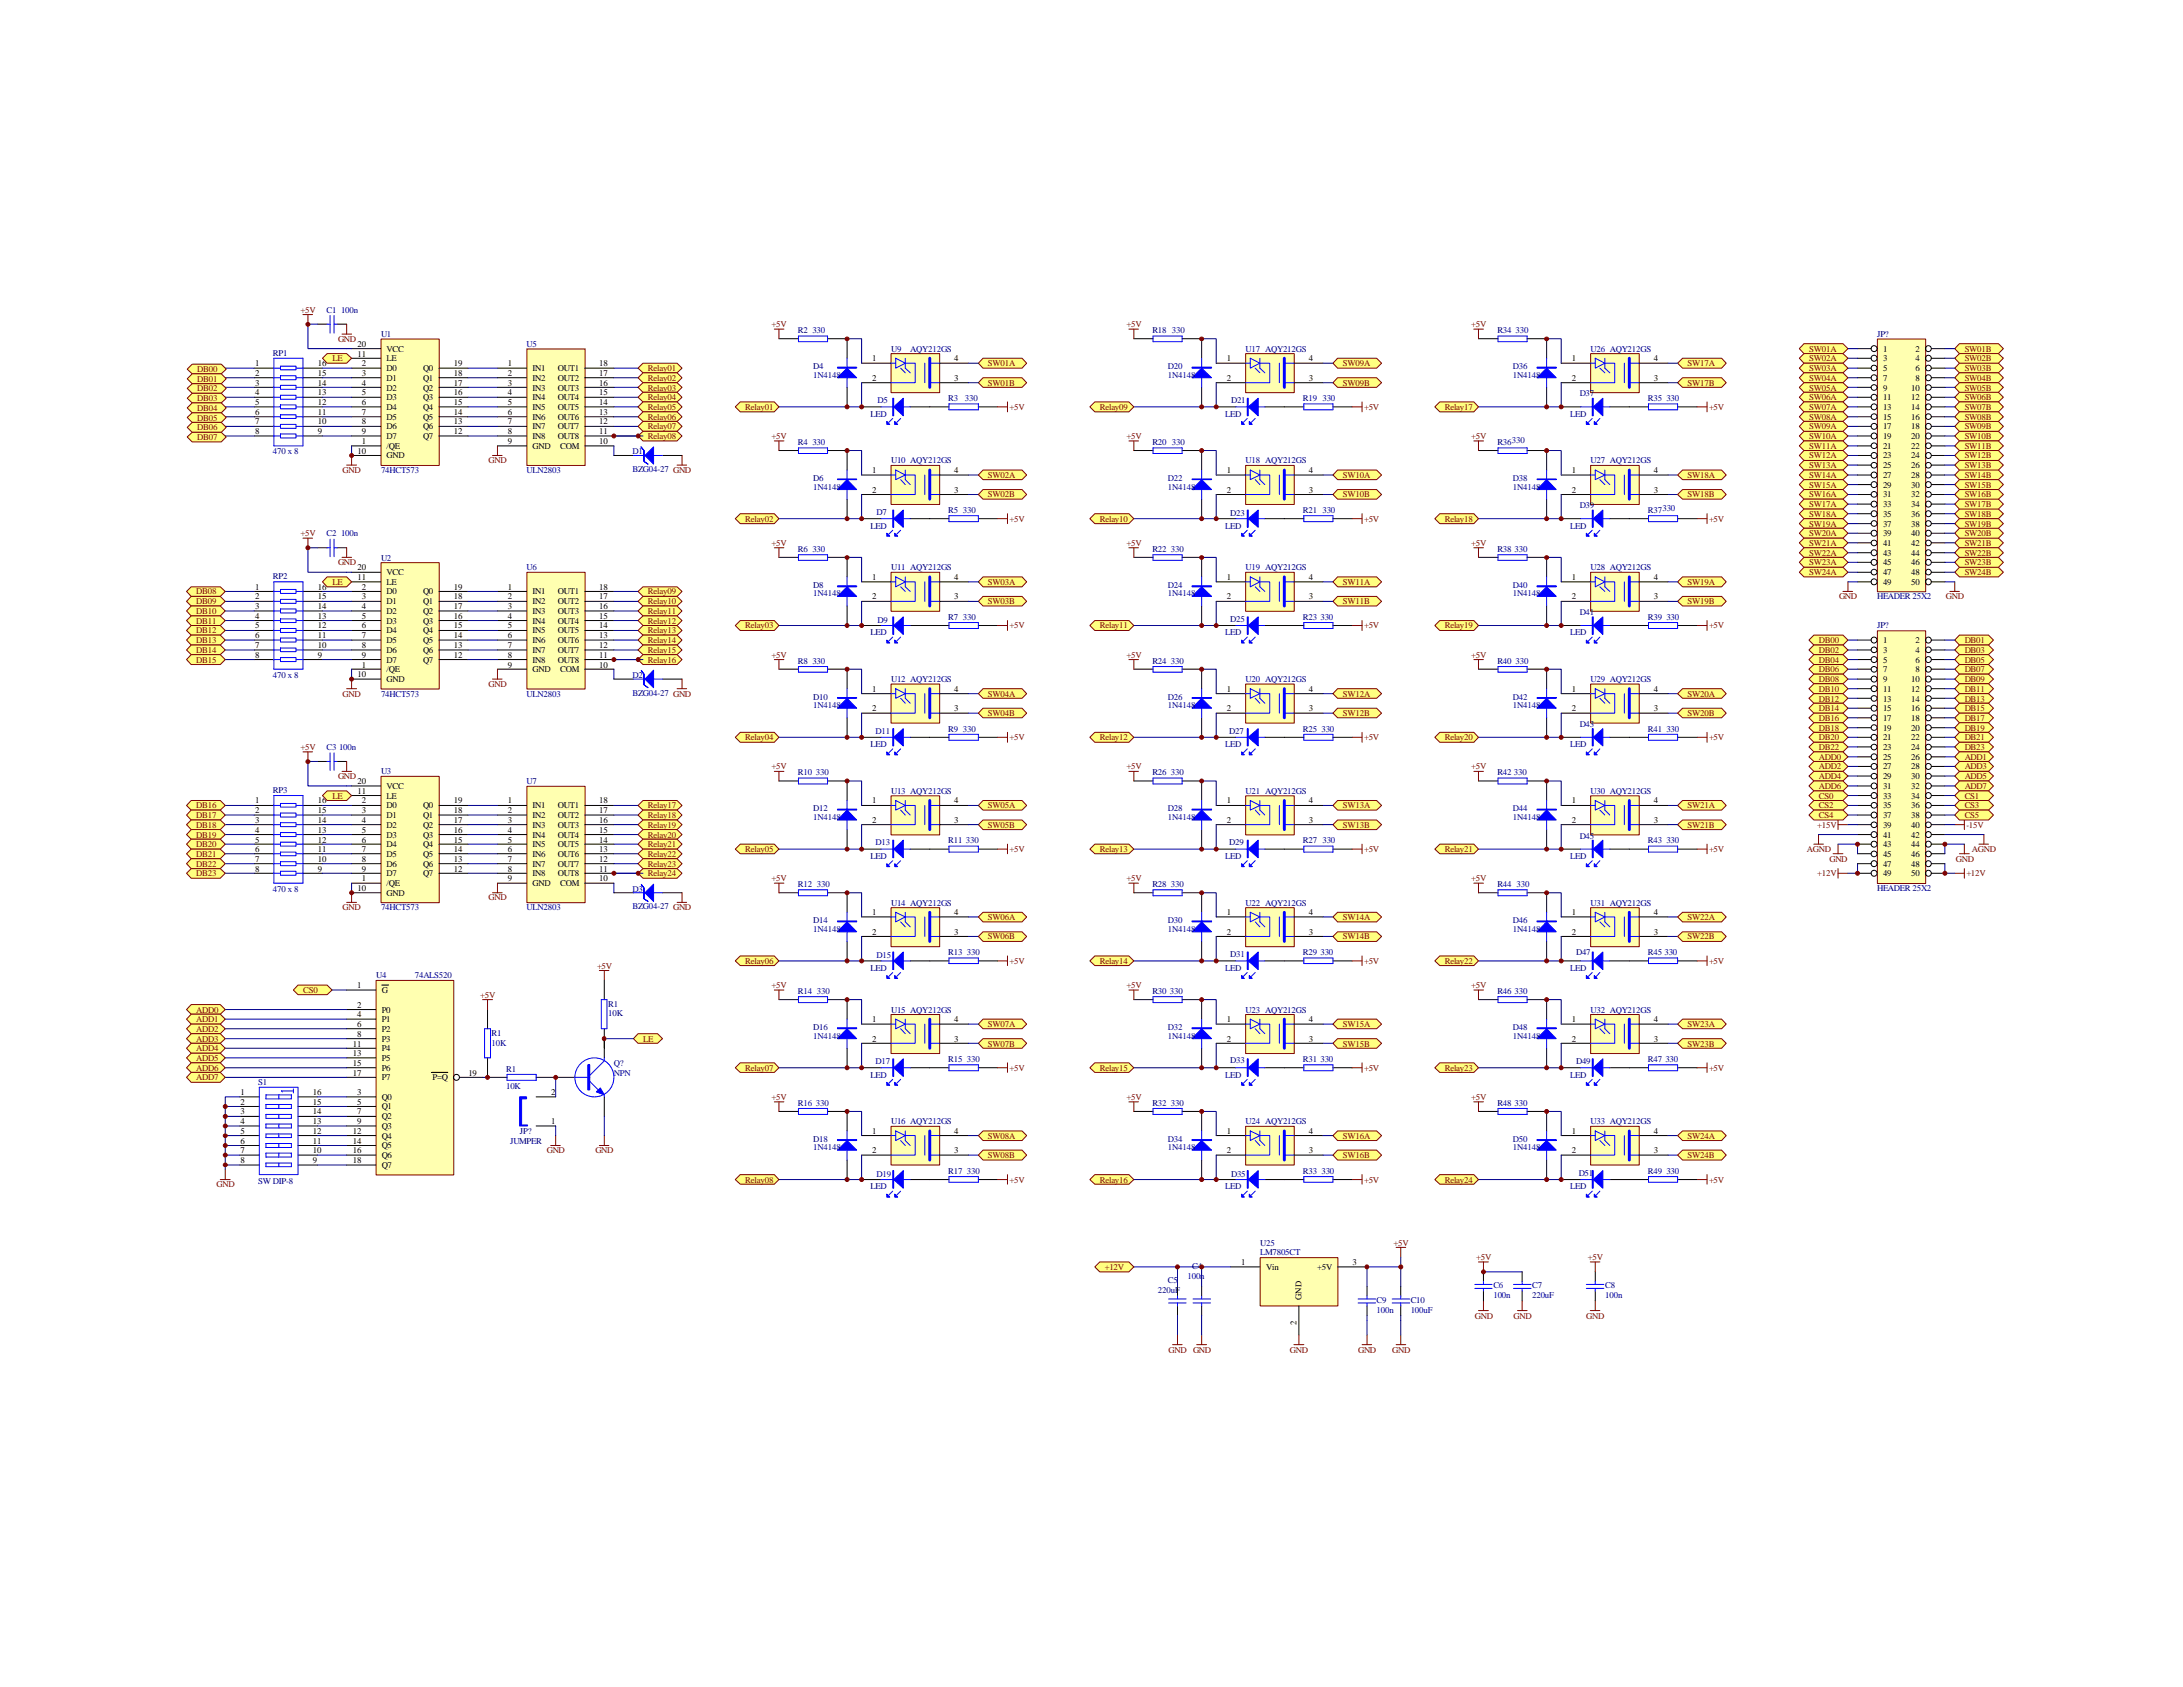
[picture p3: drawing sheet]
<svg xmlns="http://www.w3.org/2000/svg" width="279mm" height="216mm" viewBox="0 0 279 216" stroke-linecap="round" stroke-linejoin="round" font-family="sans-serif">
<defs><g id="words">
<g font-size="1.1" fill="#800000">
<text x="38.5" y="40">+5V</text>
<text x="98.8" y="41.9">+5V</text>
<text x="144.2" y="41.9">+5V</text>
<text x="188.3" y="41.9">+5V</text>
<text x="25.2" y="47.6">DB00</text>
<text x="42.5" y="46.2">LE</text>
<text x="43.3" y="43.7">GND</text>
<text x="82.9" y="47.5">Relay01</text>
<text x="126.4" y="46.9">SW01A</text>
<text x="171.9" y="46.9">SW09A</text>
<text x="216" y="46.9">SW17A</text>
<text x="231.6" y="45">SW01A</text>
<text x="231.6" y="46.2">SW02A</text>
<text x="231.6" y="47.5">SW03A</text>
<text x="251.5" y="45">SW01B</text>
<text x="251.5" y="46.2">SW02B</text>
<text x="251.5" y="47.5">SW03B</text>
<text x="25.2" y="48.9">DB01</text>
<text x="25.2" y="50.1">DB02</text>
<text x="25.2" y="51.4">DB03</text>
<text x="25.2" y="52.6">DB04</text>
<text x="25.2" y="53.8">DB05</text>
<text x="82.9" y="48.7">Relay02</text>
<text x="82.9" y="50">Relay03</text>
<text x="82.9" y="51.2">Relay04</text>
<text x="82.9" y="52.5">Relay05</text>
<text x="82.9" y="53.7">Relay06</text>
<text x="95.4" y="52.5">Relay01</text>
<text x="126.4" y="49.4">SW01B</text>
<text x="129.2" y="52.5">+5V</text>
<text x="140.8" y="52.5">Relay09</text>
<text x="171.9" y="49.4">SW09B</text>
<text x="174.6" y="52.5">+5V</text>
<text x="184.9" y="52.5">Relay17</text>
<text x="216" y="49.4">SW17B</text>
<text x="218.7" y="52.5">+5V</text>
<text x="231.6" y="48.7">SW04A</text>
<text x="231.6" y="50">SW05A</text>
<text x="231.6" y="51.2">SW06A</text>
<text x="231.6" y="52.5">SW07A</text>
<text x="231.6" y="53.7">SW08A</text>
<text x="251.5" y="48.7">SW04B</text>
<text x="251.5" y="50">SW05B</text>
<text x="251.5" y="51.2">SW06B</text>
<text x="251.5" y="52.5">SW07B</text>
<text x="251.5" y="53.7">SW08B</text>
<text x="25.2" y="55.1">DB06</text>
<text x="25.2" y="56.3">DB07</text>
<text x="62.5" y="59.3">GND</text>
<text x="82.9" y="54.9">Relay07</text>
<text x="82.9" y="56.2">Relay08</text>
<text x="98.8" y="56.2">+5V</text>
<text x="144.2" y="56.2">+5V</text>
<text x="188.3" y="56.2">+5V</text>
<text x="231.6" y="56.2">SW10A</text>
<text x="231.6" y="57.4">SW11A</text>
<text x="231.6" y="58.7">SW12A</text>
<text x="231.6" y="59.9">SW13A</text>
<text x="231.6" y="54.9">SW09A</text>
<text x="251.5" y="56.2">SW10B</text>
<text x="251.5" y="57.4">SW11B</text>
<text x="251.5" y="58.7">SW12B</text>
<text x="251.5" y="59.9">SW13B</text>
<text x="251.5" y="54.9">SW09B</text>
<text x="43.9" y="60.5">GND</text>
<text x="126.4" y="63.7">SW02B</text>
<text x="126.4" y="61.2">SW02A</text>
<text x="171.9" y="63.7">SW10B</text>
<text x="171.9" y="61.2">SW10A</text>
<text x="216" y="63.7">SW18B</text>
<text x="216" y="61.2">SW18A</text>
<text x="231.6" y="61.2">SW14A</text>
<text x="231.6" y="62.4">SW15A</text>
<text x="231.6" y="63.7">SW16A</text>
<text x="231.6" y="64.9">SW17A</text>
<text x="251.5" y="61.2">SW14B</text>
<text x="251.5" y="62.4">SW15B</text>
<text x="251.5" y="63.7">SW16B</text>
<text x="251.5" y="64.9">SW17B</text>
<text x="38.5" y="68.6">+5V</text>
<text x="95.4" y="66.8">Relay02</text>
<text x="98.8" y="69.9">+5V</text>
<text x="129.2" y="66.8">+5V</text>
<text x="140.8" y="66.8">Relay10</text>
<text x="144.2" y="69.9">+5V</text>
<text x="174.6" y="66.8">+5V</text>
<text x="184.9" y="66.8">Relay18</text>
<text x="188.3" y="69.9">+5V</text>
<text x="218.7" y="66.8">+5V</text>
<text x="231.6" y="66.1">SW18A</text>
<text x="231.6" y="67.4">SW19A</text>
<text x="231.6" y="68.6">SW20A</text>
<text x="231.6" y="69.9">SW21A</text>
<text x="231.6" y="71.1">SW22A</text>
<text x="251.5" y="66.1">SW18B</text>
<text x="251.5" y="67.4">SW19B</text>
<text x="251.5" y="68.6">SW20B</text>
<text x="251.5" y="69.9">SW21B</text>
<text x="251.5" y="71.1">SW22B</text>
<text x="25.1" y="76.1">DB08</text>
<text x="25.1" y="77.3">DB09</text>
<text x="42.5" y="74.8">LE</text>
<text x="43.3" y="72.3">GND</text>
<text x="82.9" y="76.1">Relay09</text>
<text x="82.9" y="77.3">Relay10</text>
<text x="126.4" y="74.8">SW03A</text>
<text x="126.4" y="77.3">SW03B</text>
<text x="171.9" y="74.8">SW11A</text>
<text x="171.9" y="77.3">SW11B</text>
<text x="216" y="74.8">SW19A</text>
<text x="216" y="77.3">SW19B</text>
<text x="231.6" y="72.3">SW23A</text>
<text x="231.6" y="73.6">SW24A</text>
<text x="235.4" y="76.7">GND</text>
<text x="249" y="76.7">GND</text>
<text x="251.5" y="72.3">SW23B</text>
<text x="251.5" y="73.6">SW24B</text>
<text x="25.1" y="78.6">DB10</text>
<text x="25.1" y="79.8">DB11</text>
<text x="25.1" y="81.1">DB12</text>
<text x="25.1" y="82.3">DB13</text>
<text x="25.1" y="83.6">DB14</text>
<text x="82.9" y="78.6">Relay11</text>
<text x="82.9" y="79.8">Relay12</text>
<text x="82.9" y="81.1">Relay13</text>
<text x="82.9" y="82.3">Relay14</text>
<text x="82.9" y="83.6">Relay15</text>
<text x="95.4" y="80.4">Relay03</text>
<text x="129.2" y="80.4">+5V</text>
<text x="140.8" y="80.4">Relay11</text>
<text x="174.6" y="80.4">+5V</text>
<text x="184.9" y="80.4">Relay19</text>
<text x="218.7" y="80.4">+5V</text>
<text x="232.8" y="82.3">DB00</text>
<text x="232.8" y="83.6">DB02</text>
<text x="251.5" y="82.3">DB01</text>
<text x="251.5" y="83.6">DB03</text>
<text x="25.1" y="84.8">DB15</text>
<text x="43.9" y="89.2">GND</text>
<text x="62.5" y="87.9">GND</text>
<text x="82.9" y="84.8">Relay16</text>
<text x="98.8" y="84.2">+5V</text>
<text x="126.4" y="89.2">SW04A</text>
<text x="144.2" y="84.2">+5V</text>
<text x="171.9" y="89.2">SW12A</text>
<text x="188.3" y="84.2">+5V</text>
<text x="216" y="89.2">SW20A</text>
<text x="232.8" y="84.8">DB04</text>
<text x="232.8" y="86.1">DB06</text>
<text x="232.8" y="87.3">DB08</text>
<text x="232.8" y="88.5">DB10</text>
<text x="232.8" y="89.8">DB12</text>
<text x="251.5" y="84.8">DB05</text>
<text x="251.5" y="86.1">DB07</text>
<text x="251.5" y="87.3">DB09</text>
<text x="251.5" y="88.5">DB11</text>
<text x="251.5" y="89.8">DB13</text>
<text x="95.4" y="94.7">Relay04</text>
<text x="126.4" y="91.7">SW04B</text>
<text x="129.2" y="94.7">+5V</text>
<text x="140.8" y="94.7">Relay12</text>
<text x="171.9" y="91.7">SW12B</text>
<text x="174.6" y="94.7">+5V</text>
<text x="184.9" y="94.7">Relay20</text>
<text x="216" y="91.7">SW20B</text>
<text x="218.7" y="94.7">+5V</text>
<text x="232.8" y="91">DB14</text>
<text x="232.8" y="92.2">DB16</text>
<text x="232.8" y="93.5">DB18</text>
<text x="232.8" y="94.7">DB20</text>
<text x="251.5" y="91">DB15</text>
<text x="251.5" y="92.2">DB17</text>
<text x="251.5" y="93.5">DB19</text>
<text x="251.5" y="94.7">DB21</text>
<text x="38.5" y="96">+5V</text>
<text x="43.3" y="99.7">GND</text>
<text x="98.8" y="98.5">+5V</text>
<text x="144.2" y="98.5">+5V</text>
<text x="188.3" y="98.5">+5V</text>
<text x="232.8" y="96">DB22</text>
<text x="232.8" y="97.2">ADD0</text>
<text x="232.8" y="98.5">ADD2</text>
<text x="232.8" y="99.7">ADD4</text>
<text x="232.8" y="101">ADD6</text>
<text x="251.5" y="96">DB23</text>
<text x="251.5" y="97.2">ADD1</text>
<text x="251.5" y="98.5">ADD3</text>
<text x="251.5" y="99.7">ADD5</text>
<text x="251.5" y="101">ADD7</text>
<text x="25.1" y="103.5">DB16</text>
<text x="25.1" y="104.7">DB17</text>
<text x="25.1" y="106">DB18</text>
<text x="25.1" y="107.2">DB19</text>
<text x="42.5" y="102.2">LE</text>
<text x="82.9" y="103.5">Relay17</text>
<text x="82.9" y="104.7">Relay18</text>
<text x="82.9" y="106">Relay19</text>
<text x="82.9" y="107.2">Relay20</text>
<text x="126.4" y="103.5">SW05A</text>
<text x="126.4" y="106">SW05B</text>
<text x="171.9" y="103.5">SW13A</text>
<text x="171.9" y="106">SW13B</text>
<text x="216" y="103.5">SW21A</text>
<text x="216" y="106">SW21B</text>
<text x="232.6" y="106">+15V</text>
<text x="232.8" y="102.2">CS0</text>
<text x="232.8" y="103.5">CS2</text>
<text x="232.8" y="104.7">CS4</text>
<text x="251.5" y="102.2">CS1</text>
<text x="251.5" y="103.5">CS3</text>
<text x="251.5" y="104.7">CS5</text>
<text x="251.7" y="106">-15V</text>
<text x="25.1" y="108.4">DB20</text>
<text x="25.1" y="109.7">DB21</text>
<text x="25.1" y="110.9">DB22</text>
<text x="25.1" y="112.1">DB23</text>
<text x="82.9" y="108.4">Relay21</text>
<text x="82.9" y="109.7">Relay22</text>
<text x="82.9" y="110.9">Relay23</text>
<text x="82.9" y="112.1">Relay24</text>
<text x="95.4" y="109.1">Relay05</text>
<text x="98.8" y="112.8">+5V</text>
<text x="129.2" y="109.1">+5V</text>
<text x="140.8" y="109.1">Relay13</text>
<text x="144.2" y="112.8">+5V</text>
<text x="174.6" y="109.1">+5V</text>
<text x="184.9" y="109.1">Relay21</text>
<text x="188.3" y="112.8">+5V</text>
<text x="218.7" y="109.1">+5V</text>
<text x="231.3" y="109.1">AGND</text>
<text x="232.6" y="112.1">+12V</text>
<text x="234.1" y="110.3">GND</text>
<text x="250.3" y="110.3">GND</text>
<text x="251.7" y="112.1">+12V</text>
<text x="252.4" y="109.1">AGND</text>
<text x="43.9" y="116.5">GND</text>
<text x="62.5" y="115.2">GND</text>
<text x="126.4" y="117.8">SW06A</text>
<text x="171.9" y="117.8">SW14A</text>
<text x="216" y="117.8">SW22A</text>
<text x="76.4" y="124">+5V</text>
<text x="95.4" y="123.4">Relay06</text>
<text x="126.4" y="120.2">SW06B</text>
<text x="129.2" y="123.4">+5V</text>
<text x="140.8" y="123.4">Relay14</text>
<text x="171.9" y="120.2">SW14B</text>
<text x="174.6" y="123.4">+5V</text>
<text x="184.9" y="123.4">Relay22</text>
<text x="216" y="120.2">SW22B</text>
<text x="218.7" y="123.4">+5V</text>
<text x="25.1" y="129.6">ADD0</text>
<text x="25.1" y="130.8">ADD1</text>
<text x="38.8" y="127.1">CS0</text>
<text x="61.5" y="127.7">+5V</text>
<text x="98.8" y="126.4">+5V</text>
<text x="126.4" y="131.4">SW07A</text>
<text x="144.2" y="126.4">+5V</text>
<text x="171.9" y="131.4">SW15A</text>
<text x="188.3" y="126.4">+5V</text>
<text x="216" y="131.4">SW23A</text>
<text x="25.1" y="132">ADD2</text>
<text x="25.1" y="133.3">ADD3</text>
<text x="25.1" y="134.5">ADD4</text>
<text x="25.1" y="135.8">ADD5</text>
<text x="25.1" y="137">ADD6</text>
<text x="82.3" y="133.3">LE</text>
<text x="95.4" y="137">Relay07</text>
<text x="126.4" y="133.9">SW07B</text>
<text x="129.2" y="137">+5V</text>
<text x="140.8" y="137">Relay15</text>
<text x="171.9" y="133.9">SW15B</text>
<text x="174.6" y="137">+5V</text>
<text x="184.9" y="137">Relay23</text>
<text x="216" y="133.9">SW23B</text>
<text x="218.7" y="137">+5V</text>
<text x="25.1" y="138.3">ADD7</text>
<text x="98.8" y="140.8">+5V</text>
<text x="144.2" y="140.8">+5V</text>
<text x="188.3" y="140.8">+5V</text>
<text x="70" y="147.6">GND</text>
<text x="76.2" y="147.6">GND</text>
<text x="126.4" y="148.2">SW08B</text>
<text x="126.4" y="145.8">SW08A</text>
<text x="171.9" y="148.2">SW16B</text>
<text x="171.9" y="145.8">SW16A</text>
<text x="216" y="148.2">SW24B</text>
<text x="216" y="145.8">SW24A</text>
<text x="27.7" y="151.9">GND</text>
<text x="95.4" y="151.3">Relay08</text>
<text x="129.2" y="151.3">+5V</text>
<text x="140.8" y="151.3">Relay16</text>
<text x="174.6" y="151.3">+5V</text>
<text x="184.9" y="151.3">Relay24</text>
<text x="218.7" y="151.3">+5V</text>
<text x="178.4" y="159.4">+5V</text>
<text x="188.9" y="161.3">+5V</text>
<text x="203.2" y="161.3">+5V</text>
<text x="141.4" y="162.5">+12V</text>
<text x="149.6" y="173.1">GND</text>
<text x="152.7" y="173.1">GND</text>
<text x="165.1" y="173.1">GND</text>
<text x="173.8" y="173.1">GND</text>
<text x="178.2" y="173.1">GND</text>
<text x="188.8" y="168.7">GND</text>
<text x="193.7" y="168.7">GND</text>
<text x="203" y="168.7">GND</text>
</g>
<g font-size="1.1" fill="#000080">
<text x="41.8" y="40">C1</text>
<text x="43.6" y="40">100n</text>
<text x="34.9" y="45.5">RP1</text>
<text x="48.8" y="43.1">U1</text>
<text x="67.4" y="44.4">U5</text>
<text x="102.1" y="42.6">R2 330</text>
<text x="104.1" y="47.2">D4</text>
<text x="114" y="45">U9</text>
<text x="116.5" y="45">AQY212GS</text>
<text x="147.5" y="42.6">R18 330</text>
<text x="149.5" y="47.2">D20</text>
<text x="159.4" y="45">U17 AQY212GS</text>
<text x="191.6" y="42.6">R34 330</text>
<text x="193.6" y="47.2">D36</text>
<text x="203.6" y="45">U26 AQY212GS</text>
<text x="240.2" y="43.1">JP?</text>
<text x="104.1" y="48.3">1N4148</text>
<text x="111.4" y="53.3">LED</text>
<text x="112.3" y="51.6">D5</text>
<text x="121.4" y="51.4">R3</text>
<text x="123.5" y="51.4">330</text>
<text x="149.5" y="48.3">1N4148</text>
<text x="156.8" y="53.3">LED</text>
<text x="157.6" y="51.6">D21</text>
<text x="166.8" y="51.4">R19 330</text>
<text x="193.6" y="48.3">1N4148</text>
<text x="201" y="53.3">LED</text>
<text x="202.2" y="50.7">D37</text>
<text x="210.9" y="51.4">R35 330</text>
<text x="34.9" y="58.2">470 x 8</text>
<text x="80.9" y="58.2">D1</text>
<text x="102.1" y="56.9">R4 330</text>
<text x="114" y="59.3">U10 AQY212GS</text>
<text x="147.5" y="56.9">R20 330</text>
<text x="159.4" y="59.3">U18 AQY212GS</text>
<text x="191.6" y="56.9">R36330</text>
<text x="203.6" y="59.3">U27 AQY212GS</text>
<text x="48.8" y="60.5">74HCT573</text>
<text x="67.4" y="60.5">ULN2803</text>
<text x="80.9" y="60.4">BZG04-27 GND</text>
<text x="104.1" y="61.6">D6</text>
<text x="104.1" y="62.7">1N4148</text>
<text x="112.2" y="65.9">D7</text>
<text x="121.4" y="65.7">R5 330</text>
<text x="149.5" y="61.6">D22</text>
<text x="149.5" y="62.7">1N4148</text>
<text x="166.8" y="65.7">R21 330</text>
<text x="193.6" y="61.6">D38</text>
<text x="193.6" y="62.7">1N4148</text>
<text x="202.2" y="65">D39</text>
<text x="210.9" y="65.7">R37330</text>
<text x="41.8" y="68.6">C2 100n</text>
<text x="48.8" y="71.8">U2</text>
<text x="102.1" y="70.6">R6 330</text>
<text x="111.4" y="67.6">LED</text>
<text x="147.5" y="70.6">R22 330</text>
<text x="156.8" y="67.6">LED</text>
<text x="157.4" y="66">D23</text>
<text x="191.6" y="70.6">R38 330</text>
<text x="201" y="67.6">LED</text>
<text x="34.9" y="74.1">RP2</text>
<text x="67.4" y="73">U6</text>
<text x="104.1" y="75.2">D8</text>
<text x="104.1" y="76.3">1N4148</text>
<text x="114" y="73">U11 AQY212GS</text>
<text x="149.5" y="75.2">D24</text>
<text x="149.5" y="76.3">1N4148</text>
<text x="159.4" y="73">U19 AQY212GS</text>
<text x="193.6" y="75.2">D40</text>
<text x="193.6" y="76.3">1N4148</text>
<text x="203.6" y="73">U28 AQY212GS</text>
<text x="240.2" y="76.7">HEADER 25X2</text>
<text x="111.4" y="81.3">LED</text>
<text x="112.3" y="79.7">D9</text>
<text x="121.4" y="79.3">R7 330</text>
<text x="156.8" y="81.3">LED</text>
<text x="157.4" y="79.6">D25</text>
<text x="166.8" y="79.3">R23 330</text>
<text x="201" y="81.3">LED</text>
<text x="202.2" y="78.7">D41</text>
<text x="210.9" y="79.3">R39 330</text>
<text x="240.2" y="80.4">JP?</text>
<text x="34.9" y="86.8">470 x 8</text>
<text x="48.8" y="89.2">74HCT573</text>
<text x="67.4" y="89.2">ULN2803</text>
<text x="80.9" y="86.8">D2</text>
<text x="80.9" y="89">BZG04-27 GND</text>
<text x="102.1" y="84.9">R8 330</text>
<text x="104.1" y="89.5">D10</text>
<text x="114" y="87.3">U12 AQY212GS</text>
<text x="147.5" y="84.9">R24 330</text>
<text x="149.5" y="89.5">D26</text>
<text x="159.4" y="87.3">U20 AQY212GS</text>
<text x="191.6" y="84.9">R40 330</text>
<text x="193.6" y="89.5">D42</text>
<text x="203.6" y="87.3">U29 AQY212GS</text>
<text x="104.1" y="90.6">1N4148</text>
<text x="111.4" y="95.6">LED</text>
<text x="112.1" y="93.9">D11</text>
<text x="121.4" y="93.6">R9 330</text>
<text x="149.5" y="90.6">1N4148</text>
<text x="156.8" y="95.6">LED</text>
<text x="157.3" y="93.9">D27</text>
<text x="166.8" y="93.6">R25 330</text>
<text x="193.6" y="90.6">1N4148</text>
<text x="201" y="95.6">LED</text>
<text x="202.2" y="93">D43</text>
<text x="210.9" y="93.6">R41 330</text>
<text x="34.9" y="101.5">RP3</text>
<text x="41.8" y="96">C3 100n</text>
<text x="48.8" y="99.1">U3</text>
<text x="67.4" y="100.3">U7</text>
<text x="102.1" y="99.2">R10 330</text>
<text x="114" y="101.6">U13 AQY212GS</text>
<text x="147.5" y="99.2">R26 330</text>
<text x="159.4" y="101.6">U21 AQY212GS</text>
<text x="191.6" y="99.2">R42 330</text>
<text x="203.6" y="101.6">U30 AQY212GS</text>
<text x="104.1" y="103.8">D12</text>
<text x="104.1" y="104.9">1N4148</text>
<text x="121.4" y="107.9">R11 330</text>
<text x="149.5" y="103.8">D28</text>
<text x="149.5" y="104.9">1N4148</text>
<text x="166.8" y="107.9">R27 330</text>
<text x="193.6" y="103.8">D44</text>
<text x="193.6" y="104.9">1N4148</text>
<text x="202.2" y="107.3">D45</text>
<text x="210.9" y="107.9">R43 330</text>
<text x="102.1" y="113.5">R12 330</text>
<text x="111.4" y="109.9">LED</text>
<text x="112.1" y="108.2">D13</text>
<text x="147.5" y="113.5">R28 330</text>
<text x="156.8" y="109.9">LED</text>
<text x="157.3" y="108.2">D29</text>
<text x="191.6" y="113.5">R44 330</text>
<text x="201" y="109.9">LED</text>
<text x="34.9" y="114.1">470 x 8</text>
<text x="48.8" y="116.5">74HCT573</text>
<text x="67.4" y="116.5">ULN2803</text>
<text x="80.9" y="114.1">D3</text>
<text x="80.9" y="116.4">BZG04-27 GND</text>
<text x="104.1" y="118.1">D14</text>
<text x="104.1" y="119.3">1N4148</text>
<text x="114" y="115.9">U14 AQY212GS</text>
<text x="149.5" y="118.1">D30</text>
<text x="149.5" y="119.3">1N4148</text>
<text x="159.4" y="115.9">U22 AQY212GS</text>
<text x="193.6" y="118.1">D46</text>
<text x="193.6" y="119.3">1N4148</text>
<text x="203.6" y="115.9">U31 AQY212GS</text>
<text x="240.2" y="114">HEADER 25X2</text>
<text x="48.1" y="125.2">U4</text>
<text x="53.1" y="125.2">74ALS520</text>
<text x="111.4" y="124.2">LED</text>
<text x="112.2" y="122.6">D15</text>
<text x="121.4" y="122.2">R13 330</text>
<text x="156.8" y="124.2">LED</text>
<text x="157.4" y="122.5">D31</text>
<text x="166.8" y="122.2">R29 330</text>
<text x="201" y="124.2">LED</text>
<text x="201.7" y="122.2">D47</text>
<text x="210.9" y="122.2">R45 330</text>
<text x="77.9" y="128.8">R1</text>
<text x="77.9" y="130">10K</text>
<text x="102.1" y="127.2">R14 330</text>
<text x="104.1" y="131.8">D16</text>
<text x="114" y="129.6">U15 AQY212GS</text>
<text x="147.5" y="127.2">R30 330</text>
<text x="149.5" y="131.8">D32</text>
<text x="159.4" y="129.6">U23 AQY212GS</text>
<text x="191.6" y="127.2">R46 330</text>
<text x="193.6" y="131.8">D48</text>
<text x="203.6" y="129.6">U32 AQY212GS</text>
<text x="62.9" y="132.5">R1</text>
<text x="62.9" y="133.8">10K</text>
<text x="64.8" y="137.2">R1</text>
<text x="78.6" y="136.4">Q?</text>
<text x="78.6" y="137.7">NPN</text>
<text x="104.1" y="132.9">1N4148</text>
<text x="111.4" y="137.9">LED</text>
<text x="112.1" y="136.1">D17</text>
<text x="121.4" y="135.9">R15 330</text>
<text x="149.5" y="132.9">1N4148</text>
<text x="156.8" y="137.9">LED</text>
<text x="157.4" y="136">D33</text>
<text x="166.8" y="135.9">R31 330</text>
<text x="193.6" y="132.9">1N4148</text>
<text x="201" y="137.9">LED</text>
<text x="201.7" y="136.1">D49</text>
<text x="210.9" y="135.9">R47 330</text>
<text x="33.1" y="138.9">S1</text>
<text x="64.8" y="139.4">10K</text>
<text x="102.1" y="141.5">R16 330</text>
<text x="114" y="143.9">U16 AQY212GS</text>
<text x="147.5" y="141.5">R32 330</text>
<text x="159.4" y="143.9">U24 AQY212GS</text>
<text x="191.6" y="141.5">R48 330</text>
<text x="203.6" y="143.9">U33 AQY212GS</text>
<text x="65.3" y="146.3">JUMPER</text>
<text x="66.5" y="145.1">JP?</text>
<text x="104.1" y="146.1">D18</text>
<text x="104.1" y="147.2">1N4148</text>
<text x="149.5" y="146.1">D34</text>
<text x="149.5" y="147.2">1N4148</text>
<text x="193.6" y="146.1">D50</text>
<text x="193.6" y="147.2">1N4148</text>
<text x="33.1" y="151.5">SW DIP-8</text>
<text x="111.4" y="152.2">LED</text>
<text x="112.2" y="150.6">D19</text>
<text x="121.4" y="150.2">R17 330</text>
<text x="156.8" y="152.2">LED</text>
<text x="157.6" y="150.6">D35</text>
<text x="166.8" y="150.2">R33 330</text>
<text x="201" y="152.2">LED</text>
<text x="202.1" y="150.5">D51</text>
<text x="210.9" y="150.2">R49 330</text>
<text x="161.3" y="159.4">U25</text>
<text x="161.3" y="160.7">LM7805CT</text>
<text x="148.2" y="165.5">220uF</text>
<text x="149.5" y="164.3">C5</text>
<text x="152" y="163.7">100n</text>
<text x="152.6" y="162.4">C4</text>
<text x="176.2" y="166.8">C9</text>
<text x="176.2" y="168">100n</text>
<text x="180.6" y="166.8">C10</text>
<text x="180.6" y="168">100uF</text>
<text x="191.1" y="164.9">C6</text>
<text x="191.1" y="166.1">100n</text>
<text x="196.1" y="164.9">C7</text>
<text x="196.1" y="166.1">220uF</text>
<text x="205.4" y="164.9">C8</text>
<text x="205.4" y="166.1">100n</text>
</g>
<g font-size="1.1">
<text x="32.6" y="46.9">1</text>
<text x="40.7" y="46.9">16</text>
<text x="45.8" y="45.6">11</text>
<text x="45.8" y="44.4">20</text>
<text x="46.3" y="46.9">2</text>
<text x="49.5" y="46.2">LE</text>
<text x="49.5" y="47.5">D0</text>
<text x="49.5" y="45">VCC</text>
<text x="54.1" y="47.5">Q0</text>
<text x="58.1" y="46.9">19</text>
<text x="65" y="46.9">1</text>
<text x="68.2" y="47.5">IN1</text>
<text x="71.4" y="47.5">OUT1</text>
<text x="76.7" y="46.9">18</text>
<text x="111.6" y="46.2">1</text>
<text x="122.1" y="46.2">4</text>
<text x="157" y="46.2">1</text>
<text x="167.5" y="46.2">4</text>
<text x="201.2" y="46.2">1</text>
<text x="211.7" y="46.2">4</text>
<text x="241" y="45">1</text>
<text x="241" y="46.2">3</text>
<text x="241" y="47.5">5</text>
<text x="245.2" y="45">2</text>
<text x="245.2" y="46.2">4</text>
<text x="245.2" y="47.5">6</text>
<text x="32.6" y="48.1">2</text>
<text x="32.6" y="49.4">3</text>
<text x="32.6" y="50.6">4</text>
<text x="32.6" y="51.9">5</text>
<text x="32.6" y="53.1">6</text>
<text x="40.7" y="48.1">15</text>
<text x="40.7" y="49.4">14</text>
<text x="40.7" y="50.6">13</text>
<text x="40.7" y="51.9">12</text>
<text x="40.7" y="53.1">11</text>
<text x="46.3" y="48.1">3</text>
<text x="46.3" y="49.4">4</text>
<text x="46.3" y="50.6">5</text>
<text x="46.3" y="51.9">6</text>
<text x="46.3" y="53.1">7</text>
<text x="49.5" y="48.7">D1</text>
<text x="49.5" y="50">D2</text>
<text x="49.5" y="51.2">D3</text>
<text x="49.5" y="52.5">D4</text>
<text x="49.5" y="53.7">D5</text>
<text x="54.1" y="48.7">Q1</text>
<text x="54.1" y="50">Q2</text>
<text x="54.1" y="51.2">Q3</text>
<text x="54.1" y="52.5">Q4</text>
<text x="54.1" y="53.7">Q5</text>
<text x="58.1" y="48.1">18</text>
<text x="58.1" y="49.4">17</text>
<text x="58.1" y="50.6">16</text>
<text x="58.1" y="51.9">15</text>
<text x="58.1" y="53.1">14</text>
<text x="65" y="48.1">2</text>
<text x="65" y="49.4">3</text>
<text x="65" y="50.6">4</text>
<text x="65" y="51.9">5</text>
<text x="65" y="53.1">6</text>
<text x="68.2" y="48.7">IN2</text>
<text x="68.2" y="50">IN3</text>
<text x="68.2" y="51.2">IN4</text>
<text x="68.2" y="52.5">IN5</text>
<text x="68.2" y="53.7">IN6</text>
<text x="71.4" y="48.7">OUT2</text>
<text x="71.4" y="50">OUT3</text>
<text x="71.4" y="51.2">OUT4</text>
<text x="71.4" y="52.5">OUT5</text>
<text x="71.4" y="53.7">OUT6</text>
<text x="76.7" y="48.1">17</text>
<text x="76.7" y="49.4">16</text>
<text x="76.7" y="50.6">15</text>
<text x="76.7" y="51.9">14</text>
<text x="76.7" y="53.1">13</text>
<text x="111.6" y="48.7">2</text>
<text x="122.1" y="48.7">3</text>
<text x="157" y="48.7">2</text>
<text x="167.5" y="48.7">3</text>
<text x="201.2" y="48.7">2</text>
<text x="211.7" y="48.7">3</text>
<text x="241" y="48.7">7</text>
<text x="241" y="50">9</text>
<text x="241" y="51.2">11</text>
<text x="241" y="52.5">13</text>
<text x="241" y="53.7">15</text>
<text x="244.6" y="50">10</text>
<text x="244.6" y="51.2">12</text>
<text x="244.6" y="52.5">14</text>
<text x="244.6" y="53.7">16</text>
<text x="245.2" y="48.7">8</text>
<text x="32.6" y="54.3">7</text>
<text x="32.6" y="55.6">8</text>
<text x="40.7" y="54.3">10</text>
<text x="40.7" y="55.6">9</text>
<text x="45.8" y="58.1">10</text>
<text x="46.3" y="54.3">8</text>
<text x="46.3" y="56.8">1</text>
<text x="46.3" y="55.6">9</text>
<text x="49.5" y="54.9">D6</text>
<text x="49.5" y="57.4">/QE</text>
<text x="49.5" y="56.2">D7</text>
<text x="49.5" y="58.7">GND</text>
<text x="54.1" y="54.9">Q6</text>
<text x="54.1" y="56.2">Q7</text>
<text x="58.1" y="54.3">13</text>
<text x="58.1" y="55.6">12</text>
<text x="65" y="54.3">7</text>
<text x="65" y="55.6">8</text>
<text x="65" y="56.8">9</text>
<text x="68.2" y="54.9">IN7</text>
<text x="68.2" y="56.2">IN8</text>
<text x="68.2" y="57.4">GND</text>
<text x="71.4" y="54.9">OUT7</text>
<text x="71.4" y="56.2">OUT8</text>
<text x="71.7" y="57.4">COM</text>
<text x="76.7" y="54.3">12</text>
<text x="76.7" y="55.6">11</text>
<text x="76.7" y="56.8">10</text>
<text x="241" y="54.9">17</text>
<text x="241" y="56.2">19</text>
<text x="241" y="57.4">21</text>
<text x="241" y="58.7">23</text>
<text x="241" y="59.9">25</text>
<text x="244.6" y="54.9">18</text>
<text x="244.6" y="56.2">20</text>
<text x="244.6" y="57.4">22</text>
<text x="244.6" y="58.7">24</text>
<text x="244.6" y="59.9">26</text>
<text x="111.6" y="60.5">1</text>
<text x="111.6" y="63">2</text>
<text x="122.1" y="60.5">4</text>
<text x="122.1" y="63">3</text>
<text x="157" y="60.5">1</text>
<text x="157" y="63">2</text>
<text x="167.5" y="60.5">4</text>
<text x="167.5" y="63">3</text>
<text x="201.2" y="60.5">1</text>
<text x="201.2" y="63">2</text>
<text x="211.7" y="60.5">4</text>
<text x="211.7" y="63">3</text>
<text x="241" y="61.2">27</text>
<text x="241" y="62.4">29</text>
<text x="241" y="63.7">31</text>
<text x="241" y="64.9">33</text>
<text x="244.6" y="61.2">28</text>
<text x="244.6" y="62.4">30</text>
<text x="244.6" y="63.7">32</text>
<text x="244.6" y="64.9">34</text>
<text x="241" y="66.1">35</text>
<text x="241" y="67.4">37</text>
<text x="241" y="68.6">39</text>
<text x="241" y="69.9">41</text>
<text x="241" y="71.1">43</text>
<text x="244.6" y="66.1">36</text>
<text x="244.6" y="67.4">38</text>
<text x="244.6" y="68.6">40</text>
<text x="244.6" y="69.9">42</text>
<text x="244.6" y="71.1">44</text>
<text x="32.6" y="75.5">1</text>
<text x="32.6" y="76.7">2</text>
<text x="32.6" y="78">3</text>
<text x="40.7" y="75.5">16</text>
<text x="40.7" y="76.7">15</text>
<text x="40.7" y="78">14</text>
<text x="45.8" y="74.2">11</text>
<text x="45.8" y="73">20</text>
<text x="46.3" y="75.5">2</text>
<text x="46.3" y="76.7">3</text>
<text x="46.3" y="78">4</text>
<text x="49.5" y="74.8">LE</text>
<text x="49.5" y="76.1">D0</text>
<text x="49.5" y="77.3">D1</text>
<text x="49.5" y="73.6">VCC</text>
<text x="54.1" y="77.3">Q1</text>
<text x="54.1" y="76.1">Q0</text>
<text x="58.1" y="76.7">18</text>
<text x="58.1" y="78">17</text>
<text x="58.1" y="75.5">19</text>
<text x="65" y="75.5">1</text>
<text x="65" y="76.7">2</text>
<text x="65" y="78">3</text>
<text x="68.2" y="76.1">IN1</text>
<text x="68.2" y="77.3">IN2</text>
<text x="71.4" y="76.1">OUT1</text>
<text x="71.4" y="77.3">OUT2</text>
<text x="76.7" y="75.5">18</text>
<text x="76.7" y="76.7">17</text>
<text x="76.7" y="78">16</text>
<text x="111.6" y="74.2">1</text>
<text x="111.6" y="76.7">2</text>
<text x="122.1" y="74.2">4</text>
<text x="122.1" y="76.7">3</text>
<text x="157" y="74.2">1</text>
<text x="157" y="76.7">2</text>
<text x="167.5" y="74.2">4</text>
<text x="167.5" y="76.7">3</text>
<text x="201.2" y="74.2">1</text>
<text x="201.2" y="76.7">2</text>
<text x="211.7" y="74.2">4</text>
<text x="211.7" y="76.7">3</text>
<text x="241" y="72.3">45</text>
<text x="241" y="73.6">47</text>
<text x="241" y="74.8">49</text>
<text x="244.6" y="72.3">46</text>
<text x="244.6" y="73.6">48</text>
<text x="244.6" y="74.8">50</text>
<text x="32.6" y="79.2">4</text>
<text x="32.6" y="80.4">5</text>
<text x="32.6" y="81.7">6</text>
<text x="32.6" y="82.9">7</text>
<text x="40.7" y="79.2">13</text>
<text x="40.7" y="80.4">12</text>
<text x="40.7" y="81.7">11</text>
<text x="40.7" y="82.9">10</text>
<text x="46.3" y="79.2">5</text>
<text x="46.3" y="80.4">6</text>
<text x="46.3" y="81.7">7</text>
<text x="46.3" y="82.9">8</text>
<text x="49.5" y="78.6">D2</text>
<text x="49.5" y="79.8">D3</text>
<text x="49.5" y="81.1">D4</text>
<text x="49.5" y="82.3">D5</text>
<text x="49.5" y="83.6">D6</text>
<text x="54.1" y="78.6">Q2</text>
<text x="54.1" y="79.8">Q3</text>
<text x="54.1" y="81.1">Q4</text>
<text x="54.1" y="82.3">Q5</text>
<text x="54.1" y="83.6">Q6</text>
<text x="58.1" y="79.2">16</text>
<text x="58.1" y="80.4">15</text>
<text x="58.1" y="81.7">14</text>
<text x="58.1" y="82.9">13</text>
<text x="65" y="79.2">4</text>
<text x="65" y="80.4">5</text>
<text x="65" y="81.7">6</text>
<text x="65" y="82.9">7</text>
<text x="68.2" y="78.6">IN3</text>
<text x="68.2" y="79.8">IN4</text>
<text x="68.2" y="81.1">IN5</text>
<text x="68.2" y="82.3">IN6</text>
<text x="68.2" y="83.6">IN7</text>
<text x="71.4" y="78.6">OUT3</text>
<text x="71.4" y="79.8">OUT4</text>
<text x="71.4" y="81.1">OUT5</text>
<text x="71.4" y="82.3">OUT6</text>
<text x="71.4" y="83.6">OUT7</text>
<text x="76.7" y="79.2">15</text>
<text x="76.7" y="80.4">14</text>
<text x="76.7" y="81.7">13</text>
<text x="76.7" y="82.9">12</text>
<text x="241" y="82.3">1</text>
<text x="241" y="83.6">3</text>
<text x="245.2" y="82.3">2</text>
<text x="245.2" y="83.6">4</text>
<text x="32.6" y="84.2">8</text>
<text x="40.7" y="84.2">9</text>
<text x="45.8" y="86.7">10</text>
<text x="46.3" y="85.4">1</text>
<text x="46.3" y="84.2">9</text>
<text x="49.5" y="86.1">/QE</text>
<text x="49.5" y="84.8">D7</text>
<text x="49.5" y="87.3">GND</text>
<text x="54.1" y="84.8">Q7</text>
<text x="58.1" y="84.2">12</text>
<text x="65" y="84.2">8</text>
<text x="65" y="85.4">9</text>
<text x="68.2" y="84.8">IN8</text>
<text x="68.2" y="86.1">GND</text>
<text x="71.4" y="84.8">OUT8</text>
<text x="71.7" y="86.1">COM</text>
<text x="76.7" y="84.2">11</text>
<text x="76.7" y="85.4">10</text>
<text x="111.6" y="88.5">1</text>
<text x="122.1" y="88.5">4</text>
<text x="157" y="88.5">1</text>
<text x="167.5" y="88.5">4</text>
<text x="201.2" y="88.5">1</text>
<text x="211.7" y="88.5">4</text>
<text x="241" y="84.8">5</text>
<text x="241" y="86.1">7</text>
<text x="241" y="87.3">9</text>
<text x="241" y="88.5">11</text>
<text x="241" y="89.8">13</text>
<text x="244.6" y="87.3">10</text>
<text x="244.6" y="88.5">12</text>
<text x="244.6" y="89.8">14</text>
<text x="245.2" y="84.8">6</text>
<text x="245.2" y="86.1">8</text>
<text x="111.6" y="91">2</text>
<text x="122.1" y="91">3</text>
<text x="157" y="91">2</text>
<text x="167.5" y="91">3</text>
<text x="201.2" y="91">2</text>
<text x="211.7" y="91">3</text>
<text x="241" y="91">15</text>
<text x="241" y="92.2">17</text>
<text x="241" y="93.5">19</text>
<text x="241" y="94.7">21</text>
<text x="244.6" y="91">16</text>
<text x="244.6" y="92.2">18</text>
<text x="244.6" y="93.5">20</text>
<text x="244.6" y="94.7">22</text>
<text x="45.8" y="101.6">11</text>
<text x="45.8" y="100.3">20</text>
<text x="49.5" y="101">VCC</text>
<text x="241" y="96">23</text>
<text x="241" y="97.2">25</text>
<text x="241" y="98.5">27</text>
<text x="241" y="99.7">29</text>
<text x="241" y="101">31</text>
<text x="244.6" y="96">24</text>
<text x="244.6" y="97.2">26</text>
<text x="244.6" y="98.5">28</text>
<text x="244.6" y="99.7">30</text>
<text x="244.6" y="101">32</text>
<text x="32.6" y="102.8">1</text>
<text x="32.6" y="104.1">2</text>
<text x="32.6" y="105.3">3</text>
<text x="32.6" y="106.6">4</text>
<text x="32.6" y="107.8">5</text>
<text x="40.7" y="102.8">16</text>
<text x="40.7" y="104.1">15</text>
<text x="40.7" y="105.3">14</text>
<text x="40.7" y="106.6">13</text>
<text x="40.7" y="107.8">12</text>
<text x="46.3" y="102.8">2</text>
<text x="46.3" y="104.1">3</text>
<text x="46.3" y="105.3">4</text>
<text x="46.3" y="106.6">5</text>
<text x="46.3" y="107.8">6</text>
<text x="49.5" y="102.2">LE</text>
<text x="49.5" y="103.5">D0</text>
<text x="49.5" y="104.7">D1</text>
<text x="49.5" y="106">D2</text>
<text x="49.5" y="107.2">D3</text>
<text x="54.1" y="104.7">Q1</text>
<text x="54.1" y="106">Q2</text>
<text x="54.1" y="107.2">Q3</text>
<text x="54.1" y="103.5">Q0</text>
<text x="58.1" y="104.1">18</text>
<text x="58.1" y="105.3">17</text>
<text x="58.1" y="106.6">16</text>
<text x="58.1" y="107.8">15</text>
<text x="58.1" y="102.8">19</text>
<text x="65" y="102.8">1</text>
<text x="65" y="104.1">2</text>
<text x="65" y="105.3">3</text>
<text x="65" y="106.6">4</text>
<text x="65" y="107.8">5</text>
<text x="68.2" y="103.5">IN1</text>
<text x="68.2" y="104.7">IN2</text>
<text x="68.2" y="106">IN3</text>
<text x="68.2" y="107.2">IN4</text>
<text x="71.4" y="103.5">OUT1</text>
<text x="71.4" y="104.7">OUT2</text>
<text x="71.4" y="106">OUT3</text>
<text x="71.4" y="107.2">OUT4</text>
<text x="76.7" y="102.8">18</text>
<text x="76.7" y="104.1">17</text>
<text x="76.7" y="105.3">16</text>
<text x="76.7" y="106.6">15</text>
<text x="76.7" y="107.8">14</text>
<text x="111.6" y="102.8">1</text>
<text x="111.6" y="105.3">2</text>
<text x="122.1" y="102.8">4</text>
<text x="122.1" y="105.3">3</text>
<text x="157" y="102.8">1</text>
<text x="157" y="105.3">2</text>
<text x="167.5" y="102.8">4</text>
<text x="167.5" y="105.3">3</text>
<text x="201.2" y="102.8">1</text>
<text x="201.2" y="105.3">2</text>
<text x="211.7" y="102.8">4</text>
<text x="211.7" y="105.3">3</text>
<text x="241" y="102.2">33</text>
<text x="241" y="103.5">35</text>
<text x="241" y="104.7">37</text>
<text x="241" y="106">39</text>
<text x="241" y="107.2">41</text>
<text x="244.6" y="102.2">34</text>
<text x="244.6" y="103.5">36</text>
<text x="244.6" y="104.7">38</text>
<text x="244.6" y="106">40</text>
<text x="244.6" y="107.2">42</text>
<text x="32.6" y="109.1">6</text>
<text x="32.6" y="110.3">7</text>
<text x="32.6" y="111.5">8</text>
<text x="40.7" y="109.1">11</text>
<text x="40.7" y="110.3">10</text>
<text x="40.7" y="111.5">9</text>
<text x="46.3" y="109.1">7</text>
<text x="46.3" y="110.3">8</text>
<text x="46.3" y="112.8">1</text>
<text x="46.3" y="111.5">9</text>
<text x="49.5" y="108.4">D4</text>
<text x="49.5" y="109.7">D5</text>
<text x="49.5" y="110.9">D6</text>
<text x="49.5" y="113.4">/QE</text>
<text x="49.5" y="112.1">D7</text>
<text x="54.1" y="108.4">Q4</text>
<text x="54.1" y="109.7">Q5</text>
<text x="54.1" y="110.9">Q6</text>
<text x="54.1" y="112.1">Q7</text>
<text x="58.1" y="109.1">14</text>
<text x="58.1" y="110.3">13</text>
<text x="58.1" y="111.5">12</text>
<text x="65" y="109.1">6</text>
<text x="65" y="110.3">7</text>
<text x="65" y="111.5">8</text>
<text x="65" y="112.8">9</text>
<text x="68.2" y="108.4">IN5</text>
<text x="68.2" y="109.7">IN6</text>
<text x="68.2" y="110.9">IN7</text>
<text x="68.2" y="112.1">IN8</text>
<text x="68.2" y="113.4">GND</text>
<text x="71.4" y="108.4">OUT5</text>
<text x="71.4" y="109.7">OUT6</text>
<text x="71.4" y="110.9">OUT7</text>
<text x="71.4" y="112.1">OUT8</text>
<text x="71.7" y="113.4">COM</text>
<text x="76.7" y="109.1">13</text>
<text x="76.7" y="110.3">12</text>
<text x="76.7" y="111.5">11</text>
<text x="76.7" y="112.8">10</text>
<text x="241" y="108.4">43</text>
<text x="241" y="109.7">45</text>
<text x="241" y="110.9">47</text>
<text x="241" y="112.1">49</text>
<text x="244.6" y="108.4">44</text>
<text x="244.6" y="109.7">46</text>
<text x="244.6" y="110.9">48</text>
<text x="244.6" y="112.1">50</text>
<text x="45.8" y="114">10</text>
<text x="49.5" y="114.6">GND</text>
<text x="111.6" y="117.1">1</text>
<text x="111.6" y="119.6">2</text>
<text x="122.1" y="117.1">4</text>
<text x="122.1" y="119.6">3</text>
<text x="157" y="117.1">1</text>
<text x="157" y="119.6">2</text>
<text x="167.5" y="117.1">4</text>
<text x="167.5" y="119.6">3</text>
<text x="201.2" y="117.1">1</text>
<text x="201.2" y="119.6">2</text>
<text x="211.7" y="117.1">4</text>
<text x="211.7" y="119.6">3</text>
<text x="45.7" y="126.4">1</text>
<text x="45.7" y="128.9">2</text>
<text x="45.7" y="130.2">4</text>
<text x="45.7" y="131.4">6</text>
<text x="48.9" y="127.1">G</text>
<text x="48.9" y="129.6">P0</text>
<text x="48.9" y="130.8">P1</text>
<text x="111.6" y="130.8">1</text>
<text x="122.1" y="130.8">4</text>
<text x="157" y="130.8">1</text>
<text x="167.5" y="130.8">4</text>
<text x="201.2" y="130.8">1</text>
<text x="211.7" y="130.8">4</text>
<text x="45.2" y="133.9">11</text>
<text x="45.2" y="135.2">13</text>
<text x="45.2" y="136.4">15</text>
<text x="45.2" y="137.7">17</text>
<text x="45.7" y="132.7">8</text>
<text x="48.9" y="132">P2</text>
<text x="48.9" y="133.3">P3</text>
<text x="48.9" y="134.5">P4</text>
<text x="48.9" y="135.8">P5</text>
<text x="48.9" y="137">P6</text>
<text x="59.9" y="137.7">19</text>
<text x="111.6" y="133.3">2</text>
<text x="122.1" y="133.3">3</text>
<text x="157" y="133.3">2</text>
<text x="167.5" y="133.3">3</text>
<text x="201.2" y="133.3">2</text>
<text x="211.7" y="133.3">3</text>
<text x="30.8" y="140.1">1</text>
<text x="30.8" y="141.4">2</text>
<text x="30.8" y="142.6">3</text>
<text x="30.8" y="143.9">4</text>
<text x="40" y="140.1">16</text>
<text x="40" y="141.4">15</text>
<text x="40" y="142.6">14</text>
<text x="40" y="143.9">13</text>
<text x="45.7" y="140.1">3</text>
<text x="45.7" y="141.4">5</text>
<text x="45.7" y="142.6">7</text>
<text x="45.7" y="143.9">9</text>
<text x="48.9" y="138.3">P7</text>
<text x="48.9" y="140.8">Q0</text>
<text x="48.9" y="142">Q1</text>
<text x="48.9" y="143.3">Q2</text>
<text x="55.4" y="138.3">P=Q</text>
<text x="70.5" y="143.9">1</text>
<text x="70.5" y="140.1">2</text>
<text x="30.8" y="145.1">5</text>
<text x="30.8" y="146.3">6</text>
<text x="30.8" y="147.6">7</text>
<text x="30.8" y="148.8">8</text>
<text x="40" y="145.1">12</text>
<text x="40" y="146.3">11</text>
<text x="40" y="147.6">10</text>
<text x="40" y="148.8">9</text>
<text x="45.2" y="145.1">12</text>
<text x="45.2" y="146.3">14</text>
<text x="45.2" y="147.6">16</text>
<text x="45.2" y="148.8">18</text>
<text x="48.9" y="144.5">Q3</text>
<text x="48.9" y="145.8">Q4</text>
<text x="48.9" y="147">Q5</text>
<text x="48.9" y="148.2">Q6</text>
<text x="48.9" y="149.5">Q7</text>
<text x="111.6" y="145.1">1</text>
<text x="111.6" y="147.6">2</text>
<text x="122.1" y="145.1">4</text>
<text x="122.1" y="147.6">3</text>
<text x="157" y="145.1">1</text>
<text x="157" y="147.6">2</text>
<text x="167.5" y="145.1">4</text>
<text x="167.5" y="147.6">3</text>
<text x="201.2" y="145.1">1</text>
<text x="201.2" y="147.6">2</text>
<text x="211.7" y="145.1">4</text>
<text x="211.7" y="147.6">3</text>
<text x="158.9" y="161.9">1</text>
<text x="173.1" y="161.9">3</text>
<text x="162.1" y="162.5">Vin</text>
<text x="166.6" y="166.4" transform="rotate(-90 166.6 166.4)">GND</text>
<text x="168.6" y="162.5">+5V</text>
<text x="165.9" y="169.5" transform="rotate(-90 165.9 169.5)">2</text>
</g>
</g></defs>
<path d="M67.5 44.7h7.4v14.9h-7.4z" fill="#ffffb0"/>
<path d="M67.4 44.7h7.5v14.9h-7.5z" fill="none" stroke="#800000" stroke-width=".13"/>
<g fill="none" stroke="#000" stroke-width=".13">
<path d="M63.7 47.1h3.7M63.7 48.3h3.7M63.7 49.6h3.7M63.7 50.8h3.7M63.7 52.1h3.7M63.7 53.3h3.7M63.7 54.6h3.7M63.7 55.8h3.7M63.7 57.1h3.7M74.8 47.1h3.8M74.8 48.3h3.8M74.8 49.6h3.8"/>
<path d="M74.8 50.8h3.8M74.8 52.1h3.8M74.8 53.3h3.8M74.8 54.6h3.8M74.8 55.8h3.8M74.8 57.1h3.8"/>
</g>
<path d="M67.5 73.3h7.4v14.9h-7.4z" fill="#ffffb0"/>
<path d="M67.4 73.2h7.5v15h-7.5z" fill="none" stroke="#800000" stroke-width=".13"/>
<g fill="none" stroke="#000" stroke-width=".13">
<path d="M63.7 75.7h3.7M63.7 77h3.7M63.7 78.2h3.7M63.7 79.4h3.7M74.8 75.7h3.8M74.8 77h3.8M74.8 78.2h3.8M74.8 79.4h3.8M63.7 80.7h3.7M63.7 81.9h3.7M63.7 83.2h3.7M63.7 84.4h3.7"/>
<path d="M63.7 85.6h3.7M74.8 80.7h3.8M74.8 81.9h3.8M74.8 83.2h3.8M74.8 84.4h3.8M74.8 85.6h3.8"/>
</g>
<path d="M67.5 100.7h7.4v14.8h-7.4z" fill="#ffffb0"/>
<path d="M67.4 100.6h7.5v14.9h-7.5z" fill="none" stroke="#800000" stroke-width=".13"/>
<g fill="none" stroke="#000" stroke-width=".13">
<path d="M63.7 103.1h3.7M63.7 104.3h3.7M63.7 105.5h3.7M63.7 106.8h3.7M63.7 108h3.7M63.7 109.3h3.7M63.7 110.5h3.7M63.7 111.8h3.7M63.7 113h3.7M74.8 103.1h3.8M74.8 104.3h3.8M74.8 105.5h3.8"/>
<path d="M74.8 106.8h3.8M74.8 108h3.8M74.8 109.3h3.8M74.8 110.5h3.8M74.8 111.8h3.8M74.8 113h3.8"/>
</g>
<path d="M114.1 45.3h6.2v4.9h-6.2z" fill="#ffffb0"/>
<path d="M114 45.3h6.3v4.9h-6.3z" fill="none" stroke="#800000" stroke-width=".13"/>
<g fill="none" stroke="#000" stroke-width=".13">
<path d="M110.3 46.5h3.7M110.3 49h3.7M120.2 46.5h3.8M120.2 49h3.8M30.7 140.4h2.5M30.7 141.6h2.5M30.7 142.9h2.5M30.7 144.1h2.5M30.7 145.3h2.5M30.7 146.6h2.5M30.7 147.8h2.5M30.7 149.1h2.5"/>
<path d="M38.1 140.4h2.5M38.1 141.6h2.5M38.1 142.9h2.5M38.1 144.1h2.5M38.1 145.3h2.5M38.1 146.6h2.5M38.1 147.8h2.5M38.1 149.1h2.5"/>
</g>
<g fill="none" stroke="#00f" stroke-width=".13">
<path d="M114 46.5h.6M114.6 45.8l1.3 .7-1.3 .6zM115.3 47.1l.6 .6M115.9 46.5h1.2v2.5h-3.1M115.9 45.8v1.3l.6 .6M118.4 46.5v2.5M119 46.5h1.2M119 49h1.2M33.2 139.1h4.9v11.2h-4.9zM37.5 139.6h-1.5l.2 .1M37.5 139.4v.5M34 140.1h3.3v.5h-3.3z"/>
<path d="M34 141.4h3.3v.5h-3.3zM34 142.6h3.3v.5h-3.3zM34 143.8h3.3v.6h-3.3zM34 145.1h3.3v.5h-3.3zM34 146.3h3.3v.6h-3.3zM34 147.6h3.3v.5h-3.3zM34 148.8h3.3v.5h-3.3zM35.7 140.1v.5M35.7 141.4v.5M35.7 142.6v.5M35.7 143.8v.6M35.7 145.1v.5"/>
<path d="M35.7 146.3v.6M35.7 147.6v.5M35.7 148.8v.5"/>
</g>
<path d="M119 45.8v3.8" fill="none" stroke="#00f" stroke-width=".37"/>
<path d="M48.2 125.5h9.9v24.9h-9.9z" fill="#ffffb0"/>
<path d="M48.1 125.5h10v24.9h-10z" fill="none" stroke="#800000" stroke-width=".13"/>
<g fill="none" stroke="#000" stroke-width=".13">
<path d="M32.6 47.1h2.5M32.6 48.3h2.5M32.6 49.6h2.5M32.6 50.8h2.5M32.6 52.1h2.5M32.6 53.3h2.5M32.6 54.6h2.5M32.6 55.8h2.5M38.8 47.1h2.5M38.8 48.3h2.5M38.8 49.6h2.5M38.8 50.8h2.5"/>
<path d="M38.8 52.1h2.5M38.8 53.3h2.5M38.8 54.6h2.5M38.8 55.8h2.5M32.6 75.7h2.5M32.6 77h2.5M32.6 78.2h2.5M32.6 79.4h2.5M38.8 75.7h2.5M38.8 77h2.5M38.8 78.2h2.5M38.8 79.4h2.5"/>
<path d="M32.6 80.7h2.5M32.6 81.9h2.5M32.6 83.2h2.5M32.6 84.4h2.5M38.8 80.7h2.5M38.8 81.9h2.5M38.8 83.2h2.5M38.8 84.4h2.5M32.6 103.1h2.5M32.6 104.3h2.5M32.6 105.5h2.5M32.6 106.8h2.5"/>
<path d="M32.6 108h2.5M32.6 109.3h2.5M32.6 110.5h2.5M32.6 111.8h2.5M38.8 103.1h2.5M38.8 104.3h2.5M38.8 105.5h2.5M38.8 106.8h2.5M38.8 108h2.5M38.8 109.3h2.5M38.8 110.5h2.5M38.8 111.8h2.5"/>
<path d="M44.4 126.7h3.7M44.4 129.2h3.7M44.4 130.4h3.7M44.4 131.7h3.7M44.4 132.9h3.7M44.4 134.2h3.7M44.4 135.4h3.7M44.4 136.7h3.7M44.4 137.9h3.7M48.9 126.1h.8M55.2 137.2h2.1M58.8 137.9h3"/>
<path d="M44.4 140.4h3.7M44.4 141.6h3.7M44.4 142.9h3.7M44.4 144.1h3.7M44.4 145.3h3.7M44.4 146.6h3.7M44.4 147.8h3.7M44.4 149.1h3.7"/>
<circle cx="58.4" cy="137.9" r=".38"/>
</g>
<g fill="none" stroke="#00f" stroke-width=".13">
<path d="M35.1 45.8h3.7v11.3h-3.7zM35.1 47.1h.8M35.1 48.3h.8M35.1 49.6h.8M35.1 50.8h.8M35.1 52.1h.8M35.1 53.3h.8M35.1 54.6h.8M35.1 55.8h.8M35.9 46.9h2v.4h-2zM35.9 48.1h2v.5h-2zM35.9 49.3h2v.5h-2z"/>
<path d="M35.9 50.6h2v.5h-2zM35.9 51.8h2v.5h-2zM35.9 53.1h2v.5h-2zM35.9 54.3h2v.5h-2zM35.9 55.5h2v.5h-2zM37.9 47.1h.9M37.9 48.3h.9M37.9 49.6h.9M37.9 50.8h.9M37.9 52.1h.9M37.9 53.3h.9M37.9 54.6h.9"/>
<path d="M37.9 55.8h.9M35.1 74.5h3.7v11.1h-3.7zM35.1 75.7h.8M35.1 77h.8M35.1 78.2h.8M35.1 79.4h.8M35.9 75.4h2v.5h-2zM35.9 76.7h2v.5h-2zM35.9 77.9h2v.5h-2zM35.9 79.2h2v.5h-2zM37.9 75.7h.9M37.9 77h.9"/>
<path d="M37.9 78.2h.9M37.9 79.4h.9M35.1 80.7h.8M35.1 81.9h.8M35.1 83.2h.8M35.1 84.4h.8M35.9 80.4h2v.5h-2zM35.9 81.7h2v.5h-2zM35.9 82.9h2v.5h-2zM35.9 84.2h2v.5h-2zM37.9 80.7h.9M37.9 81.9h.9"/>
<path d="M37.9 83.2h.9M37.9 84.4h.9M35.1 101.8h3.7v11.2h-3.7zM35.1 103.1h.8M35.1 104.3h.8M35.1 105.5h.8M35.1 106.8h.8M35.1 108h.8M35.1 109.3h.8M35.1 110.5h.8M35.1 111.8h.8M35.9 102.8h2v.5h-2z"/>
<path d="M35.9 104.1h2v.5h-2zM35.9 105.3h2v.5h-2zM35.9 106.6h2v.5h-2zM35.9 107.8h2v.5h-2zM35.9 109.1h2v.4h-2zM35.9 110.3h2v.5h-2zM35.9 111.5h2v.5h-2zM37.9 103.1h.9M37.9 104.3h.9M37.9 105.5h.9M37.9 106.8h.9M37.9 108h.9"/>
<path d="M37.9 109.3h.9M37.9 110.5h.9M37.9 111.8h.9"/>
</g>
<path d="M230.9 44h5l.6 .6-.6 .7h-5l-.6-.7z" fill-rule="evenodd" fill="#ffff80"/>
<path d="M230.9 44h5l.6 .6-.6 .7h-5l-.6-.7z" fill="none" stroke="#800000" stroke-width=".13"/>
<path d="M250.8 44h5l.6 .6-.6 .7h-5l-.6-.7z" fill-rule="evenodd" fill="#ffff80"/>
<path d="M250.8 44h5l.6 .6-.6 .7h-5l-.6-.7z" fill="none" stroke="#800000" stroke-width=".13"/>
<path d="M230.3 45.8l.6-.5h5l.6 .5-.6 .7h-5z" fill-rule="evenodd" fill="#ffff80"/>
<path d="M230.3 45.8l.6-.5h5l.6 .5-.6 .7h-5z" fill="none" stroke="#800000" stroke-width=".13"/>
<path d="M250.2 45.8l.6-.5h5l.6 .5-.6 .7h-5z" fill-rule="evenodd" fill="#ffff80"/>
<path d="M250.2 45.8l.6-.5h5l.6 .5-.6 .7h-5z" fill="none" stroke="#800000" stroke-width=".13"/>
<path d="M230.9 46.5h5l.6 .6-.6 .6h-5l-.6-.6z" fill-rule="evenodd" fill="#ffff80"/>
<path d="M230.9 46.5h5l.6 .6-.6 .6h-5l-.6-.6z" fill="none" stroke="#800000" stroke-width=".13"/>
<path d="M250.8 46.5h5l.6 .6-.6 .6h-5l-.6-.6z" fill-rule="evenodd" fill="#ffff80"/>
<path d="M250.8 46.5h5l.6 .6-.6 .6h-5l-.6-.6z" fill="none" stroke="#800000" stroke-width=".13"/>
<path d="M230.9 47.7h5l.6 .6-.6 .7h-5l-.6-.7z" fill-rule="evenodd" fill="#ffff80"/>
<path d="M230.9 47.7h5l.6 .6-.6 .7h-5l-.6-.7z" fill="none" stroke="#800000" stroke-width=".13"/>
<path d="M250.8 47.7h5l.6 .6-.6 .7h-5l-.6-.7z" fill-rule="evenodd" fill="#ffff80"/>
<path d="M250.8 47.7h5l.6 .6-.6 .7h-5l-.6-.7z" fill="none" stroke="#800000" stroke-width=".13"/>
<path d="M230.3 49.6l.6-.6h5l.6 .6-.6 .6h-5z" fill-rule="evenodd" fill="#ffff80"/>
<path d="M230.3 49.6l.6-.6h5l.6 .6-.6 .6h-5z" fill="none" stroke="#800000" stroke-width=".13"/>
<path d="M250.2 49.6l.6-.6h5l.6 .6-.6 .6h-5z" fill-rule="evenodd" fill="#ffff80"/>
<path d="M250.2 49.6l.6-.6h5l.6 .6-.6 .6h-5z" fill="none" stroke="#800000" stroke-width=".13"/>
<path d="M230.9 50.2h5l.6 .6-.6 .6h-5l-.6-.6z" fill-rule="evenodd" fill="#ffff80"/>
<path d="M230.9 50.2h5l.6 .6-.6 .6h-5l-.6-.6z" fill="none" stroke="#800000" stroke-width=".13"/>
<path d="M250.8 50.2h5l.6 .6-.6 .6h-5l-.6-.6z" fill-rule="evenodd" fill="#ffff80"/>
<path d="M250.8 50.2h5l.6 .6-.6 .6h-5l-.6-.6z" fill="none" stroke="#800000" stroke-width=".13"/>
<path d="M230.9 51.4h5l.6 .7-.6 .6h-5l-.6-.6z" fill-rule="evenodd" fill="#ffff80"/>
<path d="M230.9 51.4h5l.6 .7-.6 .6h-5l-.6-.6z" fill="none" stroke="#800000" stroke-width=".13"/>
<path d="M250.8 51.4h5l.6 .7-.6 .6h-5l-.6-.6z" fill-rule="evenodd" fill="#ffff80"/>
<path d="M250.8 51.4h5l.6 .7-.6 .6h-5l-.6-.6z" fill="none" stroke="#800000" stroke-width=".13"/>
<path d="M230.9 52.7h5l.6 .6-.6 .6h-5l-.6-.6z" fill-rule="evenodd" fill="#ffff80"/>
<path d="M230.9 52.7h5l.6 .6-.6 .6h-5l-.6-.6z" fill="none" stroke="#800000" stroke-width=".13"/>
<path d="M250.8 52.7h5l.6 .6-.6 .6h-5l-.6-.6z" fill-rule="evenodd" fill="#ffff80"/>
<path d="M250.8 52.7h5l.6 .6-.6 .6h-5l-.6-.6z" fill="none" stroke="#800000" stroke-width=".13"/>
<path d="M230.3 55.8l.6-.6h5l.6 .6-.6 .6h-5z" fill-rule="evenodd" fill="#ffff80"/>
<path d="M230.3 55.8l.6-.6h5l.6 .6-.6 .6h-5z" fill="none" stroke="#800000" stroke-width=".13"/>
<path d="M250.8 55.2h5l.6 .6-.6 .6h-5l-.6-.6z" fill-rule="evenodd" fill="#ffff80"/>
<path d="M250.8 55.2h5l.6 .6-.6 .6h-5l-.6-.6z" fill="none" stroke="#800000" stroke-width=".13"/>
<path d="M230.9 56.4h5l.6 .7-.6 .6h-5l-.6-.6z" fill-rule="evenodd" fill="#ffff80"/>
<path d="M230.9 56.4h5l.6 .7-.6 .6h-5l-.6-.6z" fill="none" stroke="#800000" stroke-width=".13"/>
<path d="M250.8 56.4h5l.6 .7-.6 .6h-5l-.6-.6z" fill-rule="evenodd" fill="#ffff80"/>
<path d="M250.8 56.4h5l.6 .7-.6 .6h-5l-.6-.6z" fill="none" stroke="#800000" stroke-width=".13"/>
<path d="M230.9 57.7h5l.6 .6-.6 .6h-5l-.6-.6z" fill-rule="evenodd" fill="#ffff80"/>
<path d="M230.9 57.7h5l.6 .6-.6 .6h-5l-.6-.6z" fill="none" stroke="#800000" stroke-width=".13"/>
<path d="M250.8 57.7h5l.6 .6-.6 .6h-5l-.6-.6z" fill-rule="evenodd" fill="#ffff80"/>
<path d="M250.8 57.7h5l.6 .6-.6 .6h-5l-.6-.6z" fill="none" stroke="#800000" stroke-width=".13"/>
<path d="M230.3 59.5l.6-.6h5l.6 .6-.6 .7h-5z" fill-rule="evenodd" fill="#ffff80"/>
<path d="M230.3 59.5l.6-.6h5l.6 .6-.6 .7h-5z" fill="none" stroke="#800000" stroke-width=".13"/>
<path d="M250.2 59.5l.6-.6h5l.6 .6-.6 .7h-5z" fill-rule="evenodd" fill="#ffff80"/>
<path d="M250.2 59.5l.6-.6h5l.6 .6-.6 .7h-5z" fill="none" stroke="#800000" stroke-width=".13"/>
<path d="M230.9 60.2h5l.6 .6-.6 .6h-5l-.6-.6z" fill-rule="evenodd" fill="#ffff80"/>
<path d="M230.9 60.2h5l.6 .6-.6 .6h-5l-.6-.6z" fill="none" stroke="#800000" stroke-width=".13"/>
<path d="M250.8 60.2h5l.6 .6-.6 .6h-5l-.6-.6z" fill-rule="evenodd" fill="#ffff80"/>
<path d="M250.8 60.2h5l.6 .6-.6 .6h-5l-.6-.6z" fill="none" stroke="#800000" stroke-width=".13"/>
<path d="M230.9 61.4h5l.6 .6-.6 .7h-5l-.6-.7z" fill-rule="evenodd" fill="#ffff80"/>
<path d="M230.9 61.4h5l.6 .6-.6 .7h-5l-.6-.7z" fill="none" stroke="#800000" stroke-width=".13"/>
<path d="M250.8 61.4h5l.6 .6-.6 .7h-5l-.6-.7z" fill-rule="evenodd" fill="#ffff80"/>
<path d="M250.8 61.4h5l.6 .6-.6 .7h-5l-.6-.7z" fill="none" stroke="#800000" stroke-width=".13"/>
<path d="M230.9 62.7h5l.6 .6-.6 .6h-5l-.6-.6z" fill-rule="evenodd" fill="#ffff80"/>
<path d="M230.9 62.7h5l.6 .6-.6 .6h-5l-.6-.6z" fill="none" stroke="#800000" stroke-width=".13"/>
<path d="M250.8 62.7h5l.6 .6-.6 .6h-5l-.6-.6z" fill-rule="evenodd" fill="#ffff80"/>
<path d="M250.8 62.7h5l.6 .6-.6 .6h-5l-.6-.6z" fill="none" stroke="#800000" stroke-width=".13"/>
<path d="M230.9 63.9h5l.6 .6-.6 .7h-5l-.6-.7z" fill-rule="evenodd" fill="#ffff80"/>
<path d="M230.9 63.9h5l.6 .6-.6 .7h-5l-.6-.7z" fill="none" stroke="#800000" stroke-width=".13"/>
<path d="M250.8 63.9h5l.6 .6-.6 .7h-5l-.6-.7z" fill-rule="evenodd" fill="#ffff80"/>
<path d="M250.8 63.9h5l.6 .6-.6 .7h-5l-.6-.7z" fill="none" stroke="#800000" stroke-width=".13"/>
<path d="M230.3 65.7l.6-.5h5l.6 .5-.6 .7h-5z" fill-rule="evenodd" fill="#ffff80"/>
<path d="M230.3 65.7l.6-.5h5l.6 .5-.6 .7h-5z" fill="none" stroke="#800000" stroke-width=".13"/>
<path d="M250.2 65.7l.6-.5h5l.6 .5-.6 .7h-5z" fill-rule="evenodd" fill="#ffff80"/>
<path d="M250.2 65.7l.6-.5h5l.6 .5-.6 .7h-5z" fill="none" stroke="#800000" stroke-width=".13"/>
<path d="M230.9 66.4h5l.6 .6-.6 .6h-5l-.6-.6z" fill-rule="evenodd" fill="#ffff80"/>
<path d="M230.9 66.4h5l.6 .6-.6 .6h-5l-.6-.6z" fill="none" stroke="#800000" stroke-width=".13"/>
<path d="M250.8 66.4h5l.6 .6-.6 .6h-5l-.6-.6z" fill-rule="evenodd" fill="#ffff80"/>
<path d="M250.8 66.4h5l.6 .6-.6 .6h-5l-.6-.6z" fill="none" stroke="#800000" stroke-width=".13"/>
<path d="M230.9 67.6h5l.6 .6-.6 .7h-5l-.6-.7z" fill-rule="evenodd" fill="#ffff80"/>
<path d="M230.9 67.6h5l.6 .6-.6 .7h-5l-.6-.7z" fill="none" stroke="#800000" stroke-width=".13"/>
<path d="M250.8 67.6h5l.6 .6-.6 .7h-5l-.6-.7z" fill-rule="evenodd" fill="#ffff80"/>
<path d="M250.8 67.6h5l.6 .6-.6 .7h-5l-.6-.7z" fill="none" stroke="#800000" stroke-width=".13"/>
<path d="M230.3 69.5l.6-.6h5l.6 .6-.6 .6h-5z" fill-rule="evenodd" fill="#ffff80"/>
<path d="M230.3 69.5l.6-.6h5l.6 .6-.6 .6h-5z" fill="none" stroke="#800000" stroke-width=".13"/>
<path d="M250.8 68.9h5l.6 .6-.6 .6h-5l-.6-.6z" fill-rule="evenodd" fill="#ffff80"/>
<path d="M250.8 68.9h5l.6 .6-.6 .6h-5l-.6-.6z" fill="none" stroke="#800000" stroke-width=".13"/>
<path d="M230.9 53.9h5l.6 .7-.6 .6h-5l-.6-.6z" fill-rule="evenodd" fill="#ffff80"/>
<path d="M230.9 53.9h5l.6 .7-.6 .6h-5l-.6-.6z" fill="none" stroke="#800000" stroke-width=".13"/>
<path d="M250.8 53.9h5l.6 .7-.6 .6h-5l-.6-.6z" fill-rule="evenodd" fill="#ffff80"/>
<path d="M250.8 53.9h5l.6 .7-.6 .6h-5l-.6-.6z" fill="none" stroke="#800000" stroke-width=".13"/>
<path d="M48.8 43.4h7.4v16.2h-7.4z" fill="#ffffb0"/>
<path d="M48.8 43.4h7.4v16.2h-7.4z" fill="none" stroke="#800000" stroke-width=".13"/>
<g fill="none" stroke="#000" stroke-width=".13">
<path d="M45 45.8h3.7M45 48.3h3.7M45 49.6h3.7M45 50.8h3.7M45 52.1h3.7M45 53.3h3.7M45 54.6h3.7M45 55.8h3.7M45 47.1h3.7M45 57.1h3.7M45 44.6h3.7M45 58.3h3.7"/>
<path d="M56.2 48.3h3.7M56.2 49.6h3.7M56.2 50.8h3.7M56.2 52.1h3.7M56.2 53.3h3.7M56.2 54.6h3.7M56.2 55.8h3.7M56.2 47.1h3.7"/>
</g>
<path d="M48.8 72.1h7.4v16.1h-7.4z" fill="#ffffb0"/>
<path d="M48.8 72h7.4v16.2h-7.4z" fill="none" stroke="#800000" stroke-width=".13"/>
<g fill="none" stroke="#000" stroke-width=".13">
<path d="M45 74.5h3.7M45 77h3.7M45 78.2h3.7M45 79.4h3.7M45 75.7h3.7M45 73.2h3.7M56.2 77h3.7M56.2 78.2h3.7M56.2 79.4h3.7M56.2 75.7h3.7M45 80.7h3.7M45 81.9h3.7"/>
<path d="M45 83.2h3.7M45 84.4h3.7M45 85.6h3.7M45 86.9h3.7M56.2 80.7h3.7M56.2 81.9h3.7M56.2 83.2h3.7M56.2 84.4h3.7"/>
</g>
<path d="M48.8 99.4h7.4v16.1h-7.4z" fill="#ffffb0"/>
<g fill="none" stroke="#800000" stroke-width=".13">
<path d="M44.4 59.5h1.2M45 58.3v1.2M63 58.3h1.3M63.7 57.1v1.2M38.8 68.9h1.2M39.4 68.9v1.2M44.4 88.1h1.2M45 86.9v1.2M48.8 99.4h7.4v16.1h-7.4zM63 86.9h1.3M63.7 85.6v1.3M44.4 115.5h1.2"/>
<path d="M45 114.3v1.2M63 114.3h1.3M63.7 113v1.3M28.2 151h1.3M28.8 149.7v1.3"/>
</g>
<g fill="none" stroke="#000" stroke-width=".13">
<path d="M45 101.8h3.7M45 104.3h3.7M45 105.5h3.7M45 106.8h3.7M45 108h3.7M45 109.3h3.7M45 110.5h3.7M45 111.8h3.7M45 103.1h3.7M45 113h3.7M45 100.6h3.7M45 114.3h3.7"/>
<path d="M56.2 104.3h3.7M56.2 105.5h3.7M56.2 106.8h3.7M56.2 108h3.7M56.2 109.3h3.7M56.2 110.5h3.7M56.2 111.8h3.7M56.2 103.1h3.7"/>
</g>
<g fill="none" stroke="#000080" stroke-width=".13">
<path d="M28.8 47.1h3.8M28.8 48.3h3.8M28.8 49.6h3.8M28.8 50.8h3.8M28.8 52.1h3.8M28.8 53.3h3.8M28.8 54.6h3.8M28.8 55.8h3.8M41.3 47.1h3.7M41.3 48.3h3.7M41.3 49.6h3.7M41.3 50.8h3.7"/>
<path d="M41.3 52.1h3.7M41.3 53.3h3.7M41.3 54.6h3.7M41.3 55.8h3.7M45 57.1v1.2M59.9 47.1h3.8M59.9 48.3h3.8M59.9 49.6h3.8M59.9 50.8h3.8M59.9 52.1h3.8M59.9 53.3h3.8M59.9 54.6h3.8"/>
<path d="M59.9 55.8h3.8M28.8 75.7h3.8M28.8 77h3.8M28.8 78.2h3.8M28.8 79.4h3.8M41.3 75.7h3.7M41.3 77h3.7M41.3 78.2h3.7M41.3 79.4h3.7M44.4 73.2h.6M59.9 75.7h3.8M59.9 77h3.8"/>
<path d="M59.9 78.2h3.8M59.9 79.4h3.8M28.8 80.7h3.8M28.8 81.9h3.8M28.8 83.2h3.8M28.8 84.4h3.8M41.3 80.7h3.7M41.3 81.9h3.7M41.3 83.2h3.7M41.3 84.4h3.7M45 85.6v1.3M59.9 80.7h3.8"/>
<path d="M59.9 81.9h3.8M59.9 83.2h3.8M59.9 84.4h3.8M28.8 103.1h3.8M28.8 104.3h3.8M28.8 105.5h3.8M28.8 106.8h3.8M28.8 108h3.8M28.8 109.3h3.8M28.8 110.5h3.8M28.8 111.8h3.8M41.3 103.1h3.7"/>
<path d="M41.3 104.3h3.7M41.3 105.5h3.7M41.3 106.8h3.7M41.3 108h3.7M41.3 109.3h3.7M41.3 110.5h3.7M41.3 111.8h3.7M45 113v1.3M59.9 103.1h3.8M59.9 104.3h3.8M59.9 105.5h3.8M59.9 106.8h3.8"/>
<path d="M59.9 108h3.8M59.9 109.3h3.8M59.9 110.5h3.8M59.9 111.8h3.8M28.8 129.2h15.6M28.8 130.4h15.6M28.8 131.7h15.6M28.8 132.9h15.6M28.8 134.2h15.6M28.8 135.4h15.6M28.8 136.7h15.6M28.8 137.9h15.6"/>
<path d="M28.8 141.6h1.9M28.8 142.9h1.9M28.8 144.1h1.9M28.8 145.3h1.9M28.8 146.6h1.9M28.8 147.8h1.9M28.8 149.1h1.9M30.7 140.4h-1.9v9.3M40.6 140.4h3.8M40.6 141.6h3.8M40.6 142.9h3.8M40.6 144.1h3.8"/>
<path d="M40.6 145.3h3.8M40.6 146.6h3.8M40.6 147.8h3.8M40.6 149.1h3.8"/>
</g>
<path d="M81.7 132.3h2.5l.6 .6-.6 .6h-2.5l-.6-.6z" fill-rule="evenodd" fill="#ffff80"/>
<path d="M81.7 132.3h2.5l.6 .6-.6 .6h-2.5l-.6-.6z" fill="none" stroke="#800000" stroke-width=".13"/>
<path d="M99.7 43.3h2.5M105.9 43.3h2.5v2.5M108.4 49.6v2.5" fill="none" stroke="#000" stroke-width=".13"/>
<path d="M102.2 43h3.7v.7h-3.7zM107.2 47.1h2.4M107.2 47h2.4v.1h-2.4zM108.4 45.8v3.8" fill="none" stroke="#00f" stroke-width=".13"/>
<path d="M107.2 48.3l1.2-1.2 1.2 1.2z" fill="#00f"/>
<path d="M107.2 48.3l1.2-1.2 1.2 1.2zM112.8 52.1h3.7M114.3 53.6l-.6 .5M115.3 53.6l-.5 .5" fill="none" stroke="#00f" stroke-width=".13"/>
<path d="M110.3 49v3.1h-10.6" fill="none" stroke="#000080" stroke-width=".13"/>
<path d="M110.3 52.1h2.5M116.5 52.1h2.5" fill="none" stroke="#000" stroke-width=".13"/>
<path d="M114.4 52.1l1.2-1.1v2.2z" fill="#00f"/>
<path d="M114.3 51h.1v2.2h-.1zM114.3 51v2.2M114.4 52.1l1.2-1.1v2.2z" fill="none" stroke="#00f" stroke-width=".13"/>
<path d="M113.5 53.9l.4 .4h-.4z" fill="#00f"/>
<path d="M113.5 53.9l.4 .4h-.4z" fill="none" stroke="#00f" stroke-width=".13"/>
<path d="M114.5 53.9l.4 .4h-.4z" fill="#00f"/>
<path d="M114.5 53.9l.4 .4h-.4zM121.5 51.7h3.7v.8h-3.7z" fill="none" stroke="#00f" stroke-width=".13"/>
<path d="M119 52.1h2.5M125.2 52.1h2.5" fill="none" stroke="#000" stroke-width=".13"/>
<path d="M127.7 52.1h1.2M128.9 51.4v1.3" fill="none" stroke="#800000" stroke-width=".13"/>
<path d="M230.9 70.1h5l.6 .6-.6 .6h-5l-.6-.6z" fill-rule="evenodd" fill="#ffff80"/>
<path d="M230.9 70.1h5l.6 .6-.6 .6h-5l-.6-.6z" fill="none" stroke="#800000" stroke-width=".13"/>
<path d="M250.8 70.1h5l.6 .6-.6 .6h-5l-.6-.6z" fill-rule="evenodd" fill="#ffff80"/>
<path d="M250.8 70.1h5l.6 .6-.6 .6h-5l-.6-.6z" fill="none" stroke="#800000" stroke-width=".13"/>
<path d="M230.9 71.3h5l.6 .7-.6 .6h-5l-.6-.6z" fill-rule="evenodd" fill="#ffff80"/>
<path d="M230.9 71.3h5l.6 .7-.6 .6h-5l-.6-.6z" fill="none" stroke="#800000" stroke-width=".13"/>
<path d="M250.8 71.3h5l.6 .7-.6 .6h-5l-.6-.6z" fill-rule="evenodd" fill="#ffff80"/>
<path d="M250.8 71.3h5l.6 .7-.6 .6h-5l-.6-.6z" fill="none" stroke="#800000" stroke-width=".13"/>
<path d="M230.9 72.6h5l.6 .6-.6 .6h-5l-.6-.6z" fill-rule="evenodd" fill="#ffff80"/>
<path d="M230.9 72.6h5l.6 .6-.6 .6h-5l-.6-.6z" fill="none" stroke="#800000" stroke-width=".13"/>
<path d="M250.8 72.6h5l.6 .6-.6 .6h-5l-.6-.6z" fill-rule="evenodd" fill="#ffff80"/>
<path d="M250.8 72.6h5l.6 .6-.6 .6h-5l-.6-.6z" fill="none" stroke="#800000" stroke-width=".13"/>
<path d="M108.4 43.3h1.9v3.2" fill="none" stroke="#000080" stroke-width=".13"/>
<path d="M81.7 47.1l.6-.6h4.4l.6 .6-.6 .6h-4.4z" fill-rule="evenodd" fill="#ffff80"/>
<path d="M81.7 47.1l.6-.6h4.4l.6 .6-.6 .6h-4.4z" fill="none" stroke="#800000" stroke-width=".13"/>
<path d="M81.7 48.3l.6-.6h4.4l.6 .6-.6 .7h-4.4z" fill-rule="evenodd" fill="#ffff80"/>
<path d="M81.7 48.3l.6-.6h4.4l.6 .6-.6 .7h-4.4z" fill="none" stroke="#800000" stroke-width=".13"/>
<path d="M81.7 49.6l.6-.6h4.4l.6 .6-.6 .6h-4.4z" fill-rule="evenodd" fill="#ffff80"/>
<path d="M81.7 49.6l.6-.6h4.4l.6 .6-.6 .6h-4.4z" fill="none" stroke="#800000" stroke-width=".13"/>
<path d="M81.7 50.8l.6-.6h4.4l.6 .6-.6 .6h-4.4z" fill-rule="evenodd" fill="#ffff80"/>
<path d="M81.7 50.8l.6-.6h4.4l.6 .6-.6 .6h-4.4z" fill="none" stroke="#800000" stroke-width=".13"/>
<path d="M81.7 52.1l.6-.7h4.4l.6 .7-.6 .6h-4.4z" fill-rule="evenodd" fill="#ffff80"/>
<path d="M81.7 52.1l.6-.7h4.4l.6 .7-.6 .6h-4.4z" fill="none" stroke="#800000" stroke-width=".13"/>
<path d="M81.7 53.3l.6-.6h4.4l.6 .6-.6 .6h-4.4z" fill-rule="evenodd" fill="#ffff80"/>
<path d="M81.7 53.3l.6-.6h4.4l.6 .6-.6 .6h-4.4z" fill="none" stroke="#800000" stroke-width=".13"/>
<path d="M81.7 54.6l.6-.7h4.4l.6 .7-.6 .6h-4.4z" fill-rule="evenodd" fill="#ffff80"/>
<path d="M81.7 54.6l.6-.7h4.4l.6 .7-.6 .6h-4.4z" fill="none" stroke="#800000" stroke-width=".13"/>
<path d="M81.7 55.8l.6-.6h4.4l.6 .6-.6 .6h-4.4z" fill-rule="evenodd" fill="#ffff80"/>
<path d="M81.7 55.8l.6-.6h4.4l.6 .6-.6 .6h-4.4z" fill="none" stroke="#800000" stroke-width=".13"/>
<path d="M81.7 75.7l.6-.6h4.4l.6 .6-.6 .6h-4.4z" fill-rule="evenodd" fill="#ffff80"/>
<path d="M81.7 75.7l.6-.6h4.4l.6 .6-.6 .6h-4.4z" fill="none" stroke="#800000" stroke-width=".13"/>
<path d="M81.7 77l.6-.7h4.4l.6 .7-.6 .6h-4.4z" fill-rule="evenodd" fill="#ffff80"/>
<path d="M81.7 77l.6-.7h4.4l.6 .7-.6 .6h-4.4z" fill="none" stroke="#800000" stroke-width=".13"/>
<path d="M81.7 78.2l.6-.6h4.4l.6 .6-.6 .6h-4.4z" fill-rule="evenodd" fill="#ffff80"/>
<path d="M81.7 78.2l.6-.6h4.4l.6 .6-.6 .6h-4.4z" fill="none" stroke="#800000" stroke-width=".13"/>
<path d="M81.7 79.4l.6-.6h4.4l.6 .6-.6 .7h-4.4z" fill-rule="evenodd" fill="#ffff80"/>
<path d="M81.7 79.4l.6-.6h4.4l.6 .6-.6 .7h-4.4z" fill="none" stroke="#800000" stroke-width=".13"/>
<path d="M81.7 80.7l.6-.6h4.4l.6 .6-.6 .6h-4.4z" fill-rule="evenodd" fill="#ffff80"/>
<path d="M81.7 80.7l.6-.6h4.4l.6 .6-.6 .6h-4.4z" fill="none" stroke="#800000" stroke-width=".13"/>
<path d="M81.7 81.9l.6-.6h4.4l.6 .6-.6 .6h-4.4z" fill-rule="evenodd" fill="#ffff80"/>
<path d="M81.7 81.9l.6-.6h4.4l.6 .6-.6 .6h-4.4z" fill="none" stroke="#800000" stroke-width=".13"/>
<path d="M81.7 83.2l.6-.7h4.4l.6 .7-.6 .6h-4.4z" fill-rule="evenodd" fill="#ffff80"/>
<path d="M81.7 83.2l.6-.7h4.4l.6 .7-.6 .6h-4.4z" fill="none" stroke="#800000" stroke-width=".13"/>
<path d="M81.7 84.4l.6-.6h4.4l.6 .6-.6 .6h-4.4z" fill-rule="evenodd" fill="#ffff80"/>
<path d="M81.7 84.4l.6-.6h4.4l.6 .6-.6 .6h-4.4z" fill="none" stroke="#800000" stroke-width=".13"/>
<path d="M81.7 103.1l.6-.7h4.4l.6 .7-.6 .6h-4.4z" fill-rule="evenodd" fill="#ffff80"/>
<path d="M81.7 103.1l.6-.7h4.4l.6 .7-.6 .6h-4.4z" fill="none" stroke="#800000" stroke-width=".13"/>
<path d="M81.7 104.3l.6-.6h4.4l.6 .6-.6 .6h-4.4z" fill-rule="evenodd" fill="#ffff80"/>
<path d="M81.7 104.3l.6-.6h4.4l.6 .6-.6 .6h-4.4z" fill="none" stroke="#800000" stroke-width=".13"/>
<path d="M81.7 105.5l.6-.6h4.4l.6 .6-.6 .7h-4.4z" fill-rule="evenodd" fill="#ffff80"/>
<path d="M81.7 105.5l.6-.6h4.4l.6 .6-.6 .7h-4.4z" fill="none" stroke="#800000" stroke-width=".13"/>
<path d="M81.7 106.8l.6-.6h4.4l.6 .6-.6 .6h-4.4z" fill-rule="evenodd" fill="#ffff80"/>
<path d="M81.7 106.8l.6-.6h4.4l.6 .6-.6 .6h-4.4z" fill="none" stroke="#800000" stroke-width=".13"/>
<path d="M81.7 108l.6-.6h4.4l.6 .6-.6 .7h-4.4z" fill-rule="evenodd" fill="#ffff80"/>
<path d="M81.7 108l.6-.6h4.4l.6 .6-.6 .7h-4.4z" fill="none" stroke="#800000" stroke-width=".13"/>
<path d="M81.7 109.3l.6-.6h4.4l.6 .6-.6 .6h-4.4z" fill-rule="evenodd" fill="#ffff80"/>
<path d="M81.7 109.3l.6-.6h4.4l.6 .6-.6 .6h-4.4z" fill="none" stroke="#800000" stroke-width=".13"/>
<path d="M81.7 110.5l.6-.6h4.4l.6 .6-.6 .7h-4.4z" fill-rule="evenodd" fill="#ffff80"/>
<path d="M81.7 110.5l.6-.6h4.4l.6 .6-.6 .7h-4.4z" fill="none" stroke="#800000" stroke-width=".13"/>
<path d="M81.7 111.8l.6-.6h4.4l.6 .6-.6 .6h-4.4z" fill-rule="evenodd" fill="#ffff80"/>
<path d="M99.1 42.1h1.2M99.7 42.1v1.2M81.7 111.8l.6-.6h4.4l.6 .6-.6 .6h-4.4z" fill="none" stroke="#800000" stroke-width=".13"/>
<g fill="none" stroke="#000080" stroke-width=".13">
<path d="M78.6 47.1h3.1M78.6 48.3h3.1M78.6 49.6h3.1M78.6 50.8h3.1M78.6 52.1h3.1M78.6 53.3h3.1M78.6 54.6h3.1M78.6 55.8h3.1M78.6 75.7h3.1M78.6 77h3.1M78.6 78.2h3.1M78.6 79.4h3.1"/>
<path d="M78.6 80.7h3.1M78.6 81.9h3.1M78.6 83.2h3.1M78.6 84.4h3.1M78.6 103.1h3.1M78.6 104.3h3.1M78.6 105.5h3.1M78.6 106.8h3.1M78.6 108h3.1M78.6 109.3h3.1M78.6 110.5h3.1M78.6 111.8h3.1"/>
</g>
<path d="M94.1 52.1l.6-.7h4.4l.6 .7-.6 .6h-4.4z" fill-rule="evenodd" fill="#ffff80"/>
<path d="M94.1 52.1l.6-.7h4.4l.6 .7-.6 .6h-4.4z" fill="none" stroke="#800000" stroke-width=".13"/>
<path d="M125.8 45.8h5l.6 .7-.6 .6h-5l-.6-.6z" fill-rule="evenodd" fill="#ffff80"/>
<path d="M125.8 45.8h5l.6 .7-.6 .6h-5l-.6-.6z" fill="none" stroke="#800000" stroke-width=".13"/>
<path d="M125.8 48.3h5l.6 .7-.6 .6h-5l-.6-.6z" fill-rule="evenodd" fill="#ffff80"/>
<path d="M125.8 48.3h5l.6 .7-.6 .6h-5l-.6-.6z" fill="none" stroke="#800000" stroke-width=".13"/>
<path d="M124 46.5h1.2M124 49h1.2" fill="none" stroke="#000080" stroke-width=".13"/>
<path d="M114.1 59.6h6.2v5h-6.2z" fill="#ffffb0"/>
<path d="M114 59.6h6.3v5h-6.3z" fill="none" stroke="#800000" stroke-width=".13"/>
<path d="M99.7 57.7h2.5M105.9 57.7h2.5v2.5M108.4 63.9v2.5M110.3 60.8h3.7M110.3 63.3h3.7M120.2 60.8h3.8M120.2 63.3h3.8" fill="none" stroke="#000" stroke-width=".13"/>
<path d="M102.2 57.3h3.7v.7h-3.7zM107.2 61.3h2.4M107.2 61.3h2.4v.1h-2.4zM108.4 60.2v3.7M114 60.8h.6M114.6 60.2l1.3 .6-1.3 .6zM115.3 61.4l.6 .6M115.9 60.8h1.2v2.5h-3.1M115.9 60.2v1.2l.6 .6M118.4 60.8v2.5M119 60.8h1.2M119 63.3h1.2" fill="none" stroke="#00f" stroke-width=".13"/>
<path d="M119 60.2v3.7" fill="none" stroke="#00f" stroke-width=".37"/>
<path d="M124 63.3h1.2M124 60.8h1.2" fill="none" stroke="#000080" stroke-width=".13"/>
<path d="M108.4 61.4l1.2 1.3h-2.4z" fill="#00f"/>
<path d="M108.4 61.4l1.2 1.3h-2.4z" fill="none" stroke="#00f" stroke-width=".13"/>
<path d="M125.8 62.7h5l.6 .6-.6 .6h-5l-.6-.6z" fill-rule="evenodd" fill="#ffff80"/>
<path d="M125.8 62.7h5l.6 .6-.6 .6h-5l-.6-.6z" fill="none" stroke="#800000" stroke-width=".13"/>
<path d="M110.3 63.3v3.1h-10.6" fill="none" stroke="#000080" stroke-width=".13"/>
<path d="M125.8 60.2h5l.6 .6-.6 .6h-5l-.6-.6z" fill-rule="evenodd" fill="#ffff80"/>
<path d="M125.8 60.2h5l.6 .6-.6 .6h-5l-.6-.6z" fill="none" stroke="#800000" stroke-width=".13"/>
<path d="M110.3 66.4h2.5M116.5 66.4h2.5" fill="none" stroke="#000" stroke-width=".13"/>
<path d="M112.8 66.4h3.7M114.3 67.9l-.6 .5M115.3 67.9l-.5 .5" fill="none" stroke="#00f" stroke-width=".13"/>
<path d="M114.4 66.4l1.2-1.1v2.2z" fill="#00f"/>
<path d="M114.3 65.3h.1v2.2h-.1zM114.3 65.3v2.2M114.4 66.4l1.2-1.1v2.2z" fill="none" stroke="#00f" stroke-width=".13"/>
<path d="M113.5 68.2l.4 .4h-.4z" fill="#00f"/>
<path d="M113.5 68.2l.4 .4h-.4z" fill="none" stroke="#00f" stroke-width=".13"/>
<path d="M114.5 68.2l.4 .4h-.4z" fill="#00f"/>
<path d="M114.5 68.2l.4 .4h-.4z" fill="none" stroke="#00f" stroke-width=".13"/>
<path d="M94.1 66.4l.6-.7h4.4l.6 .7-.6 .6h-4.4z" fill-rule="evenodd" fill="#ffff80"/>
<path d="M99.1 56.4h1.2M99.7 56.4v1.3M94.1 66.4l.6-.7h4.4l.6 .7-.6 .6h-4.4zM127.7 66.4h1.2M128.9 65.7v1.3" fill="none" stroke="#800000" stroke-width=".13"/>
<path d="M119 66.4h2.5M125.2 66.4h2.5" fill="none" stroke="#000" stroke-width=".13"/>
<path d="M121.5 66h3.7v.8h-3.7z" fill="none" stroke="#00f" stroke-width=".13"/>
<path d="M108.4 57.7h1.9v3.1" fill="none" stroke="#000080" stroke-width=".13"/>
<path d="M114.1 73.3h6.2v4.9h-6.2z" fill="#ffffb0"/>
<path d="M114 73.2h6.3v5h-6.3z" fill="none" stroke="#800000" stroke-width=".13"/>
<path d="M99.7 71.3h2.5M105.9 71.3h2.5v2.5M108.4 77.6v2.5M110.3 74.5h3.7M110.3 77h3.7M120.2 74.5h3.8M120.2 77h3.8" fill="none" stroke="#000" stroke-width=".13"/>
<path d="M102.2 71h3.7v.7h-3.7zM107.2 75h2.4M107.2 75h2.4v.1h-2.4zM108.4 73.8v3.8M114 74.5h.6M114.6 73.8l1.3 .7-1.3 .6zM115.3 75.1l.6 .6M115.9 74.5h1.2v2.5h-3.1M115.9 73.8v1.3l.6 .6M118.4 74.5v2.5M119 74.5h1.2M119 77h1.2" fill="none" stroke="#00f" stroke-width=".13"/>
<path d="M119 73.8v3.8" fill="none" stroke="#00f" stroke-width=".37"/>
<path d="M107.2 76.3l1.2-1.2 1.2 1.2z" fill="#00f"/>
<path d="M107.2 76.3l1.2-1.2 1.2 1.2zM112.8 80.1h3.7M114.3 81.5l-.6 .5M115.3 81.5l-.5 .5" fill="none" stroke="#00f" stroke-width=".13"/>
<path d="M110.3 77v3.1h-10.6" fill="none" stroke="#000080" stroke-width=".13"/>
<path d="M110.3 80.1h2.5M116.5 80.1h2.5" fill="none" stroke="#000" stroke-width=".13"/>
<path d="M114.4 80.1l1.2-1.1v2.2z" fill="#00f"/>
<path d="M114.3 79h.1v2.2h-.1zM114.3 79v2.2M114.4 80.1l1.2-1.1v2.2z" fill="none" stroke="#00f" stroke-width=".13"/>
<path d="M113.5 81.9l.4 .4h-.4z" fill="#00f"/>
<path d="M113.5 81.9l.4 .4h-.4z" fill="none" stroke="#00f" stroke-width=".13"/>
<path d="M114.5 81.9l.4 .4h-.4z" fill="#00f"/>
<path d="M121.5 79.7h3.7v.7h-3.7zM114.5 81.9l.4 .4h-.4z" fill="none" stroke="#00f" stroke-width=".13"/>
<path d="M119 80.1h2.5M125.2 80.1h2.5" fill="none" stroke="#000" stroke-width=".13"/>
<path d="M99.1 70.1h1.2M99.7 70.1v1.2M128.9 79.4v1.3M127.7 80.1h1.2" fill="none" stroke="#800000" stroke-width=".13"/>
<path d="M108.4 71.3h1.9v3.2" fill="none" stroke="#000080" stroke-width=".13"/>
<path d="M94.1 80.1l.6-.7h4.4l.6 .7-.6 .6h-4.4z" fill-rule="evenodd" fill="#ffff80"/>
<path d="M94.1 80.1l.6-.7h4.4l.6 .7-.6 .6h-4.4z" fill="none" stroke="#800000" stroke-width=".13"/>
<path d="M125.8 73.8h5l.6 .7-.6 .6h-5l-.6-.6z" fill-rule="evenodd" fill="#ffff80"/>
<path d="M125.8 73.8h5l.6 .7-.6 .6h-5l-.6-.6z" fill="none" stroke="#800000" stroke-width=".13"/>
<path d="M125.8 76.3h5l.6 .7-.6 .6h-5l-.6-.6z" fill-rule="evenodd" fill="#ffff80"/>
<path d="M125.8 76.3h5l.6 .7-.6 .6h-5l-.6-.6z" fill="none" stroke="#800000" stroke-width=".13"/>
<path d="M124 74.5h1.2M124 77h1.2" fill="none" stroke="#000080" stroke-width=".13"/>
<path d="M114.1 87.6h6.2v4.9h-6.2z" fill="#ffffb0"/>
<path d="M114 87.5h6.3v5h-6.3z" fill="none" stroke="#800000" stroke-width=".13"/>
<path d="M99.7 85.6h2.5M105.9 85.6h2.5v2.5M108.4 91.9v2.5M110.3 88.8h3.7M110.3 91.3h3.7M120.2 88.8h3.8M120.2 91.3h3.8" fill="none" stroke="#000" stroke-width=".13"/>
<path d="M102.2 85.3h3.7v.7h-3.7zM107.2 89.3h2.4M107.2 89.3h2.4v.1h-2.4zM108.4 88.1v3.8M114 88.8h.6M114.6 88.1l1.3 .7-1.3 .6zM115.3 89.4l.6 .6M115.9 88.8h1.2v2.5h-3.1M115.9 88.1v1.3l.6 .6M118.4 88.8v2.5M119 88.8h1.2M119 91.3h1.2" fill="none" stroke="#00f" stroke-width=".13"/>
<path d="M119 88.1v3.8" fill="none" stroke="#00f" stroke-width=".37"/>
<path d="M124 91.3h1.2M124 88.8h1.2" fill="none" stroke="#000080" stroke-width=".13"/>
<path d="M108.4 89.4l1.2 1.2h-2.4z" fill="#00f"/>
<path d="M108.4 89.4l1.2 1.2h-2.4z" fill="none" stroke="#00f" stroke-width=".13"/>
<path d="M125.8 90.6h5l.6 .7-.6 .6h-5l-.6-.6z" fill-rule="evenodd" fill="#ffff80"/>
<path d="M125.8 90.6h5l.6 .7-.6 .6h-5l-.6-.6z" fill="none" stroke="#800000" stroke-width=".13"/>
<path d="M110.3 91.3v3.1h-10.6" fill="none" stroke="#000080" stroke-width=".13"/>
<path d="M125.8 88.1h5l.6 .7-.6 .6h-5l-.6-.6z" fill-rule="evenodd" fill="#ffff80"/>
<path d="M125.8 88.1h5l.6 .7-.6 .6h-5l-.6-.6z" fill="none" stroke="#800000" stroke-width=".13"/>
<path d="M110.3 94.4h2.5M116.5 94.4h2.5" fill="none" stroke="#000" stroke-width=".13"/>
<path d="M112.8 94.4h3.7M114.3 95.8l-.6 .6M115.3 95.8l-.5 .6" fill="none" stroke="#00f" stroke-width=".13"/>
<path d="M114.4 94.4l1.2-1.1v2.2z" fill="#00f"/>
<path d="M114.3 93.3h.1v2.2h-.1zM114.3 93.3v2.2M114.4 94.4l1.2-1.1v2.2z" fill="none" stroke="#00f" stroke-width=".13"/>
<path d="M113.5 96.2l.4 .4h-.4z" fill="#00f"/>
<path d="M113.5 96.2l.4 .4h-.4z" fill="none" stroke="#00f" stroke-width=".13"/>
<path d="M114.5 96.2l.4 .4h-.4z" fill="#00f"/>
<path d="M114.5 96.2l.4 .4h-.4z" fill="none" stroke="#00f" stroke-width=".13"/>
<path d="M94.1 94.4l.6-.7h4.4l.6 .7-.6 .6h-4.4z" fill-rule="evenodd" fill="#ffff80"/>
<path d="M94.1 94.4l.6-.7h4.4l.6 .7-.6 .6h-4.4zM99.1 84.4h1.2M99.7 84.4v1.2M127.7 94.4h1.2M128.9 93.7v1.3" fill="none" stroke="#800000" stroke-width=".13"/>
<path d="M119 94.4h2.5M125.2 94.4h2.5" fill="none" stroke="#000" stroke-width=".13"/>
<path d="M121.5 94h3.7v.7h-3.7z" fill="none" stroke="#00f" stroke-width=".13"/>
<path d="M108.4 85.6h1.9v3.2" fill="none" stroke="#000080" stroke-width=".13"/>
<path d="M114.1 101.9h6.2v4.9h-6.2z" fill="#ffffb0"/>
<path d="M114 101.9h6.3v4.9h-6.3z" fill="none" stroke="#800000" stroke-width=".13"/>
<path d="M99.7 99.9h2.5M105.9 99.9h2.5v2.5M108.4 106.2v2.5M110.3 103.1h3.7M110.3 105.5h3.7M120.2 103.1h3.8M120.2 105.5h3.8" fill="none" stroke="#000" stroke-width=".13"/>
<path d="M102.2 99.6h3.7v.7h-3.7zM107.2 103.6h2.4M107.2 103.5h2.4v.2h-2.4zM108.4 102.4v3.8M114 103.1h.6M114.6 102.4l1.3 .7-1.3 .6zM115.3 103.7l.6 .6M115.9 103.1h1.2v2.4h-3.1M115.9 102.4v1.3l.6 .6M118.4 103.1v2.4M119 103.1h1.2M119 105.5h1.2" fill="none" stroke="#00f" stroke-width=".13"/>
<path d="M119 102.4v3.8" fill="none" stroke="#00f" stroke-width=".37"/>
<path d="M108.4 103.7l1.2 1.2h-2.4z" fill="#00f"/>
<path d="M108.4 103.7l1.2 1.2h-2.4zM112.8 108.7h3.7M114.3 110.2l-.6 .5M115.3 110.2l-.5 .5" fill="none" stroke="#00f" stroke-width=".13"/>
<path d="M110.3 105.5v3.2h-10.6" fill="none" stroke="#000080" stroke-width=".13"/>
<path d="M110.3 108.7h2.5M116.5 108.7h2.5" fill="none" stroke="#000" stroke-width=".13"/>
<path d="M114.4 108.7l1.2-1.2v2.3z" fill="#00f"/>
<path d="M114.3 107.5h.1v2.3h-.1zM114.3 107.5v2.3M114.4 108.7l1.2-1.2v2.3z" fill="none" stroke="#00f" stroke-width=".13"/>
<path d="M113.5 110.5l.4 .4h-.4z" fill="#00f"/>
<path d="M113.5 110.5l.4 .4h-.4z" fill="none" stroke="#00f" stroke-width=".13"/>
<path d="M114.5 110.5l.4 .4h-.4z" fill="#00f"/>
<path d="M114.5 110.5l.4 .4h-.4zM121.5 108.3h3.7v.8h-3.7z" fill="none" stroke="#00f" stroke-width=".13"/>
<path d="M119 108.7h2.5M125.2 108.7h2.5" fill="none" stroke="#000" stroke-width=".13"/>
<path d="M99.1 98.7h1.2M99.7 98.7v1.2M127.7 108.7h1.2M128.9 108v1.3" fill="none" stroke="#800000" stroke-width=".13"/>
<path d="M108.4 99.9h1.9v3.2" fill="none" stroke="#000080" stroke-width=".13"/>
<path d="M94.1 108.7l.6-.7h4.4l.6 .7-.6 .6h-4.4z" fill-rule="evenodd" fill="#ffff80"/>
<path d="M94.1 108.7l.6-.7h4.4l.6 .7-.6 .6h-4.4z" fill="none" stroke="#800000" stroke-width=".13"/>
<path d="M125.8 102.4h5l.6 .7-.6 .6h-5l-.6-.6z" fill-rule="evenodd" fill="#ffff80"/>
<path d="M125.8 102.4h5l.6 .7-.6 .6h-5l-.6-.6z" fill="none" stroke="#800000" stroke-width=".13"/>
<path d="M125.2 105.5l.6-.6h5l.6 .6-.6 .7h-5z" fill-rule="evenodd" fill="#ffff80"/>
<path d="M125.2 105.5l.6-.6h5l.6 .6-.6 .7h-5z" fill="none" stroke="#800000" stroke-width=".13"/>
<path d="M124 103.1h1.2M124 105.5h1.2" fill="none" stroke="#000080" stroke-width=".13"/>
<path d="M114.1 116.2h6.2v5h-6.2z" fill="#ffffb0"/>
<path d="M114 116.2h6.3v5h-6.3z" fill="none" stroke="#800000" stroke-width=".13"/>
<path d="M99.7 114.3h2.5M105.9 114.3h2.5v2.5M110.3 117.3h3.7M110.3 119.8h3.7M120.2 117.3h3.8M120.2 119.8h3.8M108.4 120.5v2.5" fill="none" stroke="#000" stroke-width=".13"/>
<path d="M102.2 113.9h3.7v.7h-3.7zM107.2 117.9h2.4M107.2 117.9h2.4v.1h-2.4zM108.4 116.8v3.7M114 117.3h.6M114.6 116.8l1.3 .5-1.3 .7zM115.3 118l.6 .6M115.9 117.3h1.2v2.5h-3.1M115.9 116.8v1.2l.6 .6M118.4 117.3v2.5M119 117.3h1.2M119 119.8h1.2" fill="none" stroke="#00f" stroke-width=".13"/>
<path d="M119 116.8v3.7" fill="none" stroke="#00f" stroke-width=".37"/>
<path d="M124 119.8h1.2M124 117.3h1.2" fill="none" stroke="#000080" stroke-width=".13"/>
<path d="M108.4 118l1.2 1.3h-2.4z" fill="#00f"/>
<path d="M108.4 118l1.2 1.3h-2.4z" fill="none" stroke="#00f" stroke-width=".13"/>
<path d="M125.2 119.8l.6-.5h5l.6 .5-.6 .7h-5z" fill-rule="evenodd" fill="#ffff80"/>
<path d="M125.2 119.8l.6-.5h5l.6 .5-.6 .7h-5z" fill="none" stroke="#800000" stroke-width=".13"/>
<path d="M110.3 119.8v3.2h-10.6" fill="none" stroke="#000080" stroke-width=".13"/>
<path d="M125.2 117.3l.6-.5h5l.6 .5-.6 .7h-5z" fill-rule="evenodd" fill="#ffff80"/>
<path d="M125.2 117.3l.6-.5h5l.6 .5-.6 .7h-5z" fill="none" stroke="#800000" stroke-width=".13"/>
<path d="M110.3 123h2.5M116.5 123h2.5" fill="none" stroke="#000" stroke-width=".13"/>
<path d="M112.8 123h3.7M114.3 124.5l-.6 .5M115.3 124.5l-.5 .5" fill="none" stroke="#00f" stroke-width=".13"/>
<path d="M114.4 123l1.2-1.2v2.3z" fill="#00f"/>
<path d="M114.3 121.8h.1v2.3h-.1zM114.3 121.8v2.3M114.4 123l1.2-1.2v2.3z" fill="none" stroke="#00f" stroke-width=".13"/>
<path d="M113.5 124.8l.4 .4h-.4z" fill="#00f"/>
<path d="M113.5 124.8l.4 .4h-.4z" fill="none" stroke="#00f" stroke-width=".13"/>
<path d="M114.5 124.8l.4 .4h-.4z" fill="#00f"/>
<path d="M114.5 124.8l.4 .4h-.4z" fill="none" stroke="#00f" stroke-width=".13"/>
<path d="M94.1 123l.6-.7h4.4l.6 .7-.6 .6h-4.4z" fill-rule="evenodd" fill="#ffff80"/>
<path d="M99.1 113h1.2M99.7 113v1.3M94.1 123l.6-.7h4.4l.6 .7-.6 .6h-4.4zM127.7 123h1.2M128.9 122.3v1.3" fill="none" stroke="#800000" stroke-width=".13"/>
<path d="M119 123h2.5M125.2 123h2.5" fill="none" stroke="#000" stroke-width=".13"/>
<path d="M121.5 122.6h3.7v.7h-3.7z" fill="none" stroke="#00f" stroke-width=".13"/>
<path d="M108.4 114.3h1.9v3" fill="none" stroke="#000080" stroke-width=".13"/>
<path d="M114.1 129.9h6.2v4.9h-6.2z" fill="#ffffb0"/>
<path d="M114 129.8h6.3v5h-6.3z" fill="none" stroke="#800000" stroke-width=".13"/>
<path d="M99.7 127.9h2.5M105.9 127.9h2.5v2.5M108.4 134.2v2.5M110.3 131.1h3.7M110.3 133.5h3.7M120.2 131.1h3.8M120.2 133.5h3.8" fill="none" stroke="#000" stroke-width=".13"/>
<path d="M102.2 127.6h3.7v.7h-3.7zM107.2 131.6h2.4M107.2 131.5h2.4v.2h-2.4zM108.4 130.4v3.8M114 131.1h.6M114.6 130.4l1.3 .7-1.3 .6zM115.3 131.7l.6 .6M115.9 131.1h1.2v2.4h-3.1M115.9 130.4v1.3l.6 .6M118.4 131.1v2.4M119 131.1h1.2M119 133.5h1.2" fill="none" stroke="#00f" stroke-width=".13"/>
<path d="M119 130.4v3.8" fill="none" stroke="#00f" stroke-width=".37"/>
<path d="M108.4 131.7l1.2 1.2h-2.4z" fill="#00f"/>
<path d="M108.4 131.7l1.2 1.2h-2.4zM112.8 136.7h3.7M114.3 138.1l-.6 .5M115.3 138.1l-.5 .5" fill="none" stroke="#00f" stroke-width=".13"/>
<path d="M110.3 133.5v3.2h-10.6" fill="none" stroke="#000080" stroke-width=".13"/>
<path d="M110.3 136.7h2.5M116.5 136.7h2.5" fill="none" stroke="#000" stroke-width=".13"/>
<path d="M114.4 136.7l1.2-1.2v2.3z" fill="#00f"/>
<path d="M114.3 135.5h.1v2.3h-.1zM114.3 135.5v2.3M114.4 136.7l1.2-1.2v2.3z" fill="none" stroke="#00f" stroke-width=".13"/>
<path d="M113.5 138.5l.4 .4h-.4z" fill="#00f"/>
<path d="M113.5 138.5l.4 .4h-.4z" fill="none" stroke="#00f" stroke-width=".13"/>
<path d="M114.5 138.5l.4 .4h-.4z" fill="#00f"/>
<path d="M114.5 138.5l.4 .4h-.4zM121.5 136.3h3.7v.7h-3.7z" fill="none" stroke="#00f" stroke-width=".13"/>
<path d="M119 136.7h2.5M125.2 136.7h2.5" fill="none" stroke="#000" stroke-width=".13"/>
<path d="M99.1 126.7h1.2M99.7 126.7v1.2M127.7 136.7h1.2M128.9 136v1.2" fill="none" stroke="#800000" stroke-width=".13"/>
<path d="M108.4 127.9h1.9v3.2" fill="none" stroke="#000080" stroke-width=".13"/>
<path d="M94.1 136.7l.6-.7h4.4l.6 .7-.6 .5h-4.4z" fill-rule="evenodd" fill="#ffff80"/>
<path d="M94.1 136.7l.6-.7h4.4l.6 .7-.6 .5h-4.4z" fill="none" stroke="#800000" stroke-width=".13"/>
<path d="M125.8 130.4h5l.6 .7-.6 .6h-5l-.6-.6z" fill-rule="evenodd" fill="#ffff80"/>
<path d="M125.8 130.4h5l.6 .7-.6 .6h-5l-.6-.6z" fill="none" stroke="#800000" stroke-width=".13"/>
<path d="M125.2 133.5l.6-.6h5l.6 .6-.6 .7h-5z" fill-rule="evenodd" fill="#ffff80"/>
<path d="M125.2 133.5l.6-.6h5l.6 .6-.6 .7h-5z" fill="none" stroke="#800000" stroke-width=".13"/>
<path d="M124 131.1h1.2M124 133.5h1.2" fill="none" stroke="#000080" stroke-width=".13"/>
<path d="M114.1 144.2h6.2v4.9h-6.2z" fill="#ffffb0"/>
<path d="M114 144.1h6.3v5h-6.3z" fill="none" stroke="#800000" stroke-width=".13"/>
<path d="M99.7 142.2h2.5M105.9 142.2h2.5v2.5M108.4 148.5v2.5M110.3 145.3h3.7M110.3 147.8h3.7M120.2 145.3h3.8M120.2 147.8h3.8" fill="none" stroke="#000" stroke-width=".13"/>
<path d="M102.2 141.9h3.7v.7h-3.7zM107.2 145.9h2.4M107.2 145.8h2.4v.2h-2.4zM108.4 144.7v3.8M114 145.3h.6M114.6 144.7l1.3 .6-1.3 .7zM115.3 146l.6 .6M115.9 145.3h1.2v2.5h-3.1M115.9 144.7v1.3l.6 .6M118.4 145.3v2.5M119 145.3h1.2M119 147.8h1.2" fill="none" stroke="#00f" stroke-width=".13"/>
<path d="M119 144.7v3.8" fill="none" stroke="#00f" stroke-width=".37"/>
<path d="M124 147.8h1.2M124 145.3h1.2" fill="none" stroke="#000080" stroke-width=".13"/>
<path d="M107.2 147.2l1.2-1.2 1.2 1.2z" fill="#00f"/>
<path d="M107.2 147.2l1.2-1.2 1.2 1.2z" fill="none" stroke="#00f" stroke-width=".13"/>
<path d="M125.8 147.2h5l.6 .6-.6 .7h-5l-.6-.7z" fill-rule="evenodd" fill="#ffff80"/>
<path d="M125.8 147.2h5l.6 .6-.6 .7h-5l-.6-.7z" fill="none" stroke="#800000" stroke-width=".13"/>
<path d="M110.3 147.8v3.2h-10.6" fill="none" stroke="#000080" stroke-width=".13"/>
<path d="M125.2 145.3l.6-.6h5l.6 .6-.6 .7h-5z" fill-rule="evenodd" fill="#ffff80"/>
<path d="M125.2 145.3l.6-.6h5l.6 .6-.6 .7h-5z" fill="none" stroke="#800000" stroke-width=".13"/>
<path d="M110.3 151h2.5M116.5 151h2.5" fill="none" stroke="#000" stroke-width=".13"/>
<path d="M112.8 151h3.7M114.3 152.4l-.6 .6M115.3 152.4l-.5 .6" fill="none" stroke="#00f" stroke-width=".13"/>
<path d="M114.4 151l1.2-1.2v2.3z" fill="#00f"/>
<path d="M114.3 149.8h.1v2.3h-.1zM114.3 149.8v2.3M114.4 151l1.2-1.2v2.3z" fill="none" stroke="#00f" stroke-width=".13"/>
<path d="M113.5 152.8l.4 .4h-.4z" fill="#00f"/>
<path d="M113.5 152.8l.4 .4h-.4z" fill="none" stroke="#00f" stroke-width=".13"/>
<path d="M114.5 152.8l.4 .4h-.4z" fill="#00f"/>
<path d="M114.5 152.8l.4 .4h-.4z" fill="none" stroke="#00f" stroke-width=".13"/>
<path d="M94.1 151l.6-.7h4.4l.6 .7-.6 .6h-4.4z" fill-rule="evenodd" fill="#ffff80"/>
<path d="M94.1 151l.6-.7h4.4l.6 .7-.6 .6h-4.4zM99.1 141h1.2M99.7 141v1.2M127.7 151h1.2M128.9 150.3v1.3" fill="none" stroke="#800000" stroke-width=".13"/>
<path d="M119 151h2.5M125.2 151h2.5" fill="none" stroke="#000" stroke-width=".13"/>
<path d="M121.5 150.6h3.7v.7h-3.7z" fill="none" stroke="#00f" stroke-width=".13"/>
<path d="M108.4 142.2h1.9v3.1" fill="none" stroke="#000080" stroke-width=".13"/>
<path d="M159.5 45.3h6.2v4.9h-6.2z" fill="#ffffb0"/>
<path d="M159.4 45.3h6.3v4.9h-6.3z" fill="none" stroke="#800000" stroke-width=".13"/>
<path d="M145.1 43.3h2.5M151.3 43.3h2.5v2.5M153.8 49.6v2.5M155.7 46.5h3.7M155.7 49h3.7M165.6 46.5h3.7M165.6 49h3.7" fill="none" stroke="#000" stroke-width=".13"/>
<path d="M147.6 43h3.7v.7h-3.7zM152.6 47.1h2.5M152.6 47h2.5v.1h-2.5zM153.8 45.8v3.8M159.4 46.5h.6M160 45.8l1.2 .7-1.2 .6zM160.7 47.1l.5 .6M161.2 46.5h1.3v2.5h-3.1M161.2 45.8v1.3l.7 .6M163.7 46.5v2.5M164.4 46.5h1.2M164.4 49h1.2" fill="none" stroke="#00f" stroke-width=".13"/>
<path d="M164.4 45.8v3.8" fill="none" stroke="#00f" stroke-width=".37"/>
<path d="M152.6 48.3l1.2-1.2 1.3 1.2z" fill="#00f"/>
<path d="M152.6 48.3l1.2-1.2 1.3 1.2zM158.2 52.1h3.7M159.6 53.6l-.5 .5M160.7 53.6l-.6 .5" fill="none" stroke="#00f" stroke-width=".13"/>
<path d="M155.7 49v3.1h-10.6" fill="none" stroke="#000080" stroke-width=".13"/>
<path d="M155.7 52.1h2.5M161.9 52.1h2.5" fill="none" stroke="#000" stroke-width=".13"/>
<path d="M159.8 52.1l1.2-1.1v2.2z" fill="#00f"/>
<path d="M159.6 51h.2v2.2h-.2zM159.7 51v2.2M159.8 52.1l1.2-1.1v2.2z" fill="none" stroke="#00f" stroke-width=".13"/>
<path d="M158.9 53.9l.4 .4h-.4z" fill="#00f"/>
<path d="M158.9 53.9l.4 .4h-.4z" fill="none" stroke="#00f" stroke-width=".13"/>
<path d="M159.9 53.9l.4 .4h-.4z" fill="#00f"/>
<path d="M159.9 53.9l.4 .4h-.4zM166.9 51.7h3.7v.8h-3.7z" fill="none" stroke="#00f" stroke-width=".13"/>
<path d="M164.4 52.1h2.5M170.6 52.1h2.5" fill="none" stroke="#000" stroke-width=".13"/>
<path d="M144.5 42.1h1.2M145.1 42.1v1.2M173.1 52.1h1.2M174.3 51.4v1.3" fill="none" stroke="#800000" stroke-width=".13"/>
<path d="M153.8 43.3h1.9v3.2" fill="none" stroke="#000080" stroke-width=".13"/>
<path d="M139.5 52.1l.6-.7h4.4l.6 .7-.6 .6h-4.4z" fill-rule="evenodd" fill="#ffff80"/>
<path d="M139.5 52.1l.6-.7h4.4l.6 .7-.6 .6h-4.4z" fill="none" stroke="#800000" stroke-width=".13"/>
<path d="M171.2 45.8h5l.6 .7-.6 .6h-5l-.6-.6z" fill-rule="evenodd" fill="#ffff80"/>
<path d="M171.2 45.8h5l.6 .7-.6 .6h-5l-.6-.6z" fill="none" stroke="#800000" stroke-width=".13"/>
<path d="M171.2 48.3h5l.6 .7-.6 .6h-5l-.6-.6z" fill-rule="evenodd" fill="#ffff80"/>
<path d="M171.2 48.3h5l.6 .7-.6 .6h-5l-.6-.6z" fill="none" stroke="#800000" stroke-width=".13"/>
<path d="M169.3 46.5h1.3M169.3 49h1.3" fill="none" stroke="#000080" stroke-width=".13"/>
<path d="M159.5 59.6h6.2v5h-6.2z" fill="#ffffb0"/>
<path d="M159.4 59.6h6.3v5h-6.3z" fill="none" stroke="#800000" stroke-width=".13"/>
<path d="M145.1 57.7h2.5M151.3 57.7h2.5v2.5M153.8 63.9v2.5M155.7 60.8h3.7M155.7 63.3h3.7M165.6 60.8h3.7M165.6 63.3h3.7" fill="none" stroke="#000" stroke-width=".13"/>
<path d="M147.6 57.3h3.7v.7h-3.7zM152.6 61.3h2.5M152.6 61.3h2.5v.1h-2.5zM153.8 60.2v3.7M159.4 60.8h.6M160 60.2l1.2 .6-1.2 .6zM160.7 61.4l.5 .6M161.2 60.8h1.3v2.5h-3.1M161.2 60.2v1.2l.7 .6M163.7 60.8v2.5M164.4 60.8h1.2M164.4 63.3h1.2" fill="none" stroke="#00f" stroke-width=".13"/>
<path d="M164.4 60.2v3.7" fill="none" stroke="#00f" stroke-width=".37"/>
<path d="M169.3 63.3h1.3M169.3 60.8h1.3" fill="none" stroke="#000080" stroke-width=".13"/>
<path d="M153.8 61.4l1.3 1.3h-2.5z" fill="#00f"/>
<path d="M153.8 61.4l1.3 1.3h-2.5z" fill="none" stroke="#00f" stroke-width=".13"/>
<path d="M171.2 62.7h5l.6 .6-.6 .6h-5l-.6-.6z" fill-rule="evenodd" fill="#ffff80"/>
<path d="M171.2 62.7h5l.6 .6-.6 .6h-5l-.6-.6z" fill="none" stroke="#800000" stroke-width=".13"/>
<path d="M155.7 63.3v3.1h-10.6" fill="none" stroke="#000080" stroke-width=".13"/>
<path d="M171.2 60.2h5l.6 .6-.6 .6h-5l-.6-.6z" fill-rule="evenodd" fill="#ffff80"/>
<path d="M171.2 60.2h5l.6 .6-.6 .6h-5l-.6-.6z" fill="none" stroke="#800000" stroke-width=".13"/>
<path d="M155.7 66.4h2.5M161.9 66.4h2.5" fill="none" stroke="#000" stroke-width=".13"/>
<path d="M158.2 66.4h3.7M159.6 67.9l-.5 .5M160.7 67.9l-.6 .5" fill="none" stroke="#00f" stroke-width=".13"/>
<path d="M159.8 66.4l1.2-1.1v2.2z" fill="#00f"/>
<path d="M159.6 65.3h.2v2.2h-.2zM159.7 65.3v2.2M159.8 66.4l1.2-1.1v2.2z" fill="none" stroke="#00f" stroke-width=".13"/>
<path d="M158.9 68.2l.4 .4h-.4z" fill="#00f"/>
<path d="M158.9 68.2l.4 .4h-.4z" fill="none" stroke="#00f" stroke-width=".13"/>
<path d="M159.9 68.2l.4 .4h-.4z" fill="#00f"/>
<path d="M159.9 68.2l.4 .4h-.4z" fill="none" stroke="#00f" stroke-width=".13"/>
<path d="M139.5 66.4l.6-.7h4.4l.6 .7-.6 .6h-4.4z" fill-rule="evenodd" fill="#ffff80"/>
<path d="M144.5 56.4h1.2M145.1 56.4v1.3M139.5 66.4l.6-.7h4.4l.6 .7-.6 .6h-4.4zM173.1 66.4h1.2M174.3 65.7v1.3" fill="none" stroke="#800000" stroke-width=".13"/>
<path d="M164.4 66.4h2.5M170.6 66.4h2.5" fill="none" stroke="#000" stroke-width=".13"/>
<path d="M166.9 66h3.7v.8h-3.7z" fill="none" stroke="#00f" stroke-width=".13"/>
<path d="M153.8 57.7h1.9v3.1" fill="none" stroke="#000080" stroke-width=".13"/>
<path d="M159.5 73.3h6.2v4.9h-6.2z" fill="#ffffb0"/>
<path d="M159.4 73.2h6.3v5h-6.3z" fill="none" stroke="#800000" stroke-width=".13"/>
<path d="M145.1 71.3h2.5M151.3 71.3h2.5v2.5M153.8 77.6v2.5M155.7 74.5h3.7M155.7 77h3.7M165.6 74.5h3.7M165.6 77h3.7" fill="none" stroke="#000" stroke-width=".13"/>
<path d="M147.6 71h3.7v.7h-3.7zM152.6 75h2.5M152.6 75h2.5v.1h-2.5zM153.8 73.8v3.8M159.4 74.5h.6M160 73.8l1.2 .7-1.2 .6zM160.7 75.1l.5 .6M161.2 74.5h1.3v2.5h-3.1M161.2 73.8v1.3l.7 .6M163.7 74.5v2.5M164.4 74.5h1.2M164.4 77h1.2" fill="none" stroke="#00f" stroke-width=".13"/>
<path d="M164.4 73.8v3.8" fill="none" stroke="#00f" stroke-width=".37"/>
<path d="M152.6 76.3l1.2-1.2 1.3 1.2z" fill="#00f"/>
<path d="M152.6 76.3l1.2-1.2 1.3 1.2zM158.2 80.1h3.7M159.6 81.5l-.5 .5M160.7 81.5l-.6 .5" fill="none" stroke="#00f" stroke-width=".13"/>
<path d="M155.7 77v3.1h-10.6" fill="none" stroke="#000080" stroke-width=".13"/>
<path d="M155.7 80.1h2.5M161.9 80.1h2.5" fill="none" stroke="#000" stroke-width=".13"/>
<path d="M159.8 80.1l1.2-1.1v2.2z" fill="#00f"/>
<path d="M159.6 79h.2v2.2h-.2zM159.7 79v2.2M159.8 80.1l1.2-1.1v2.2z" fill="none" stroke="#00f" stroke-width=".13"/>
<path d="M158.9 81.9l.4 .4h-.4z" fill="#00f"/>
<path d="M158.9 81.9l.4 .4h-.4z" fill="none" stroke="#00f" stroke-width=".13"/>
<path d="M159.9 81.9l.4 .4h-.4z" fill="#00f"/>
<path d="M166.9 79.7h3.7v.7h-3.7zM159.9 81.9l.4 .4h-.4z" fill="none" stroke="#00f" stroke-width=".13"/>
<path d="M164.4 80.1h2.5M170.6 80.1h2.5" fill="none" stroke="#000" stroke-width=".13"/>
<path d="M144.5 70.1h1.2M145.1 70.1v1.2M174.3 79.4v1.3M173.1 80.1h1.2" fill="none" stroke="#800000" stroke-width=".13"/>
<path d="M153.8 71.3h1.9v3.2" fill="none" stroke="#000080" stroke-width=".13"/>
<path d="M139.5 80.1l.6-.7h4.4l.6 .7-.6 .6h-4.4z" fill-rule="evenodd" fill="#ffff80"/>
<path d="M139.5 80.1l.6-.7h4.4l.6 .7-.6 .6h-4.4z" fill="none" stroke="#800000" stroke-width=".13"/>
<path d="M171.2 73.8h5l.6 .7-.6 .6h-5l-.6-.6z" fill-rule="evenodd" fill="#ffff80"/>
<path d="M171.2 73.8h5l.6 .7-.6 .6h-5l-.6-.6z" fill="none" stroke="#800000" stroke-width=".13"/>
<path d="M171.2 76.3h5l.6 .7-.6 .6h-5l-.6-.6z" fill-rule="evenodd" fill="#ffff80"/>
<path d="M171.2 76.3h5l.6 .7-.6 .6h-5l-.6-.6z" fill="none" stroke="#800000" stroke-width=".13"/>
<path d="M169.3 74.5h1.3M169.3 77h1.3" fill="none" stroke="#000080" stroke-width=".13"/>
<path d="M159.5 87.6h6.2v4.9h-6.2z" fill="#ffffb0"/>
<path d="M159.4 87.5h6.3v5h-6.3z" fill="none" stroke="#800000" stroke-width=".13"/>
<path d="M145.1 85.6h2.5M151.3 85.6h2.5v2.5M153.8 91.9v2.5M155.7 88.8h3.7M155.7 91.3h3.7M165.6 88.8h3.7M165.6 91.3h3.7" fill="none" stroke="#000" stroke-width=".13"/>
<path d="M147.6 85.3h3.7v.7h-3.7zM152.6 89.3h2.5M152.6 89.3h2.5v.1h-2.5zM153.8 88.1v3.8M159.4 88.8h.6M160 88.1l1.2 .7-1.2 .6zM160.7 89.4l.5 .6M161.2 88.8h1.3v2.5h-3.1M161.2 88.1v1.3l.7 .6M163.7 88.8v2.5M164.4 88.8h1.2M164.4 91.3h1.2" fill="none" stroke="#00f" stroke-width=".13"/>
<path d="M164.4 88.1v3.8" fill="none" stroke="#00f" stroke-width=".37"/>
<path d="M169.3 91.3h1.3M169.3 88.8h1.3" fill="none" stroke="#000080" stroke-width=".13"/>
<path d="M153.8 89.4l1.3 1.2h-2.5z" fill="#00f"/>
<path d="M153.8 89.4l1.3 1.2h-2.5z" fill="none" stroke="#00f" stroke-width=".13"/>
<path d="M171.2 90.6h5l.6 .7-.6 .6h-5l-.6-.6z" fill-rule="evenodd" fill="#ffff80"/>
<path d="M171.2 90.6h5l.6 .7-.6 .6h-5l-.6-.6z" fill="none" stroke="#800000" stroke-width=".13"/>
<path d="M155.7 91.3v3.1h-10.6" fill="none" stroke="#000080" stroke-width=".13"/>
<path d="M171.2 88.1h5l.6 .7-.6 .6h-5l-.6-.6z" fill-rule="evenodd" fill="#ffff80"/>
<path d="M171.2 88.1h5l.6 .7-.6 .6h-5l-.6-.6z" fill="none" stroke="#800000" stroke-width=".13"/>
<path d="M155.7 94.4h2.5M161.9 94.4h2.5" fill="none" stroke="#000" stroke-width=".13"/>
<path d="M158.2 94.4h3.7M159.6 95.8l-.5 .6M160.7 95.8l-.6 .6" fill="none" stroke="#00f" stroke-width=".13"/>
<path d="M159.8 94.4l1.2-1.1v2.2z" fill="#00f"/>
<path d="M159.6 93.3h.2v2.2h-.2zM159.7 93.3v2.2M159.8 94.4l1.2-1.1v2.2z" fill="none" stroke="#00f" stroke-width=".13"/>
<path d="M158.9 96.2l.4 .4h-.4z" fill="#00f"/>
<path d="M158.9 96.2l.4 .4h-.4z" fill="none" stroke="#00f" stroke-width=".13"/>
<path d="M159.9 96.2l.4 .4h-.4z" fill="#00f"/>
<path d="M159.9 96.2l.4 .4h-.4z" fill="none" stroke="#00f" stroke-width=".13"/>
<path d="M139.5 94.4l.6-.7h4.4l.6 .7-.6 .6h-4.4z" fill-rule="evenodd" fill="#ffff80"/>
<path d="M139.5 94.4l.6-.7h4.4l.6 .7-.6 .6h-4.4zM144.5 84.4h1.2M145.1 84.4v1.2M173.1 94.4h1.2M174.3 93.7v1.3" fill="none" stroke="#800000" stroke-width=".13"/>
<path d="M164.4 94.4h2.5M170.6 94.4h2.5" fill="none" stroke="#000" stroke-width=".13"/>
<path d="M166.9 94h3.7v.7h-3.7z" fill="none" stroke="#00f" stroke-width=".13"/>
<path d="M153.8 85.6h1.9v3.2" fill="none" stroke="#000080" stroke-width=".13"/>
<path d="M159.5 101.9h6.2v4.9h-6.2z" fill="#ffffb0"/>
<path d="M159.4 101.9h6.3v4.9h-6.3z" fill="none" stroke="#800000" stroke-width=".13"/>
<path d="M145.1 99.9h2.5M151.3 99.9h2.5v2.5M153.8 106.2v2.5M155.7 103.1h3.7M155.7 105.5h3.7M165.6 103.1h3.7M165.6 105.5h3.7" fill="none" stroke="#000" stroke-width=".13"/>
<path d="M147.6 99.6h3.7v.7h-3.7zM152.6 103.6h2.5M152.6 103.5h2.5v.2h-2.5zM153.8 102.4v3.8M159.4 103.1h.6M160 102.4l1.2 .7-1.2 .6zM160.7 103.7l.5 .6M161.2 103.1h1.3v2.4h-3.1M161.2 102.4v1.3l.7 .6M163.7 103.1v2.4M164.4 103.1h1.2M164.4 105.5h1.2" fill="none" stroke="#00f" stroke-width=".13"/>
<path d="M164.4 102.4v3.8" fill="none" stroke="#00f" stroke-width=".37"/>
<path d="M153.8 103.7l1.3 1.2h-2.5z" fill="#00f"/>
<path d="M153.8 103.7l1.3 1.2h-2.5zM158.2 108.7h3.7M159.6 110.2l-.5 .5M160.7 110.2l-.6 .5" fill="none" stroke="#00f" stroke-width=".13"/>
<path d="M155.7 105.5v3.2h-10.6" fill="none" stroke="#000080" stroke-width=".13"/>
<path d="M155.7 108.7h2.5M161.9 108.7h2.5" fill="none" stroke="#000" stroke-width=".13"/>
<path d="M159.8 108.7l1.2-1.2v2.3z" fill="#00f"/>
<path d="M159.6 107.5h.2v2.3h-.2zM159.7 107.5v2.3M159.8 108.7l1.2-1.2v2.3z" fill="none" stroke="#00f" stroke-width=".13"/>
<path d="M158.9 110.5l.4 .4h-.4z" fill="#00f"/>
<path d="M158.9 110.5l.4 .4h-.4z" fill="none" stroke="#00f" stroke-width=".13"/>
<path d="M159.9 110.5l.4 .4h-.4z" fill="#00f"/>
<path d="M159.9 110.5l.4 .4h-.4zM166.9 108.3h3.7v.8h-3.7z" fill="none" stroke="#00f" stroke-width=".13"/>
<path d="M164.4 108.7h2.5M170.6 108.7h2.5" fill="none" stroke="#000" stroke-width=".13"/>
<path d="M144.5 98.7h1.2M145.1 98.7v1.2M173.1 108.7h1.2M174.3 108v1.3" fill="none" stroke="#800000" stroke-width=".13"/>
<path d="M153.8 99.9h1.9v3.2" fill="none" stroke="#000080" stroke-width=".13"/>
<path d="M139.5 108.7l.6-.7h4.4l.6 .7-.6 .6h-4.4z" fill-rule="evenodd" fill="#ffff80"/>
<path d="M139.5 108.7l.6-.7h4.4l.6 .7-.6 .6h-4.4z" fill="none" stroke="#800000" stroke-width=".13"/>
<path d="M171.2 102.4h5l.6 .7-.6 .6h-5l-.6-.6z" fill-rule="evenodd" fill="#ffff80"/>
<path d="M171.2 102.4h5l.6 .7-.6 .6h-5l-.6-.6z" fill="none" stroke="#800000" stroke-width=".13"/>
<path d="M170.6 105.5l.6-.6h5l.6 .6-.6 .7h-5z" fill-rule="evenodd" fill="#ffff80"/>
<path d="M170.6 105.5l.6-.6h5l.6 .6-.6 .7h-5z" fill="none" stroke="#800000" stroke-width=".13"/>
<path d="M169.3 103.1h1.3M169.3 105.5h1.3" fill="none" stroke="#000080" stroke-width=".13"/>
<path d="M159.5 116.2h6.2v5h-6.2z" fill="#ffffb0"/>
<path d="M159.4 116.2h6.3v5h-6.3z" fill="none" stroke="#800000" stroke-width=".13"/>
<path d="M145.1 114.3h2.5M151.3 114.3h2.5v2.5M155.7 117.3h3.7M155.7 119.8h3.7M165.6 117.3h3.7M165.6 119.8h3.7M153.8 120.5v2.5" fill="none" stroke="#000" stroke-width=".13"/>
<path d="M147.6 113.9h3.7v.7h-3.7zM152.6 117.9h2.5M152.6 117.9h2.5v.1h-2.5zM153.8 116.8v3.7M159.4 117.3h.6M160 116.8l1.2 .5-1.2 .7zM160.7 118l.5 .6M161.2 117.3h1.3v2.5h-3.1M161.2 116.8v1.2l.7 .6M163.7 117.3v2.5M164.4 117.3h1.2M164.4 119.8h1.2" fill="none" stroke="#00f" stroke-width=".13"/>
<path d="M164.4 116.8v3.7" fill="none" stroke="#00f" stroke-width=".37"/>
<path d="M169.3 119.8h1.3M169.3 117.3h1.3" fill="none" stroke="#000080" stroke-width=".13"/>
<path d="M153.8 118l1.3 1.3h-2.5z" fill="#00f"/>
<path d="M153.8 118l1.3 1.3h-2.5z" fill="none" stroke="#00f" stroke-width=".13"/>
<path d="M170.6 119.8l.6-.5h5l.6 .5-.6 .7h-5z" fill-rule="evenodd" fill="#ffff80"/>
<path d="M170.6 119.8l.6-.5h5l.6 .5-.6 .7h-5z" fill="none" stroke="#800000" stroke-width=".13"/>
<path d="M155.7 119.8v3.2h-10.6" fill="none" stroke="#000080" stroke-width=".13"/>
<path d="M170.6 117.3l.6-.5h5l.6 .5-.6 .7h-5z" fill-rule="evenodd" fill="#ffff80"/>
<path d="M170.6 117.3l.6-.5h5l.6 .5-.6 .7h-5z" fill="none" stroke="#800000" stroke-width=".13"/>
<path d="M155.7 123h2.5M161.9 123h2.5" fill="none" stroke="#000" stroke-width=".13"/>
<path d="M158.2 123h3.7M159.6 124.5l-.5 .5M160.7 124.5l-.6 .5" fill="none" stroke="#00f" stroke-width=".13"/>
<path d="M159.8 123l1.2-1.2v2.3z" fill="#00f"/>
<path d="M159.6 121.8h.2v2.3h-.2zM159.7 121.8v2.3M159.8 123l1.2-1.2v2.3z" fill="none" stroke="#00f" stroke-width=".13"/>
<path d="M158.9 124.8l.4 .4h-.4z" fill="#00f"/>
<path d="M158.9 124.8l.4 .4h-.4z" fill="none" stroke="#00f" stroke-width=".13"/>
<path d="M159.9 124.8l.4 .4h-.4z" fill="#00f"/>
<path d="M159.9 124.8l.4 .4h-.4z" fill="none" stroke="#00f" stroke-width=".13"/>
<path d="M139.5 123l.6-.7h4.4l.6 .7-.6 .6h-4.4z" fill-rule="evenodd" fill="#ffff80"/>
<path d="M144.5 113h1.2M145.1 113v1.3M139.5 123l.6-.7h4.4l.6 .7-.6 .6h-4.4zM173.1 123h1.2M174.3 122.3v1.3" fill="none" stroke="#800000" stroke-width=".13"/>
<path d="M164.4 123h2.5M170.6 123h2.5" fill="none" stroke="#000" stroke-width=".13"/>
<path d="M166.9 122.6h3.7v.7h-3.7z" fill="none" stroke="#00f" stroke-width=".13"/>
<path d="M153.8 114.3h1.9v3" fill="none" stroke="#000080" stroke-width=".13"/>
<path d="M159.5 129.9h6.2v4.9h-6.2z" fill="#ffffb0"/>
<path d="M159.4 129.8h6.3v5h-6.3z" fill="none" stroke="#800000" stroke-width=".13"/>
<path d="M145.1 127.9h2.5M151.3 127.9h2.5v2.5M153.8 134.2v2.5M155.7 131.1h3.7M155.7 133.5h3.7M165.6 131.1h3.7M165.6 133.5h3.7" fill="none" stroke="#000" stroke-width=".13"/>
<path d="M147.6 127.6h3.7v.7h-3.7zM152.6 131.6h2.5M152.6 131.5h2.5v.2h-2.5zM153.8 130.4v3.8M159.4 131.1h.6M160 130.4l1.2 .7-1.2 .6zM160.7 131.7l.5 .6M161.2 131.1h1.3v2.4h-3.1M161.2 130.4v1.3l.7 .6M163.7 131.1v2.4M164.4 131.1h1.2M164.4 133.5h1.2" fill="none" stroke="#00f" stroke-width=".13"/>
<path d="M164.4 130.4v3.8" fill="none" stroke="#00f" stroke-width=".37"/>
<path d="M153.8 131.7l1.3 1.2h-2.5z" fill="#00f"/>
<path d="M153.8 131.7l1.3 1.2h-2.5zM158.2 136.7h3.7M159.6 138.1l-.5 .5M160.7 138.1l-.6 .5" fill="none" stroke="#00f" stroke-width=".13"/>
<path d="M155.7 133.5v3.2h-10.6" fill="none" stroke="#000080" stroke-width=".13"/>
<path d="M155.7 136.7h2.5M161.9 136.7h2.5" fill="none" stroke="#000" stroke-width=".13"/>
<path d="M159.8 136.7l1.2-1.2v2.3z" fill="#00f"/>
<path d="M159.6 135.5h.2v2.3h-.2zM159.7 135.5v2.3M159.8 136.7l1.2-1.2v2.3z" fill="none" stroke="#00f" stroke-width=".13"/>
<path d="M158.9 138.5l.4 .4h-.4z" fill="#00f"/>
<path d="M158.9 138.5l.4 .4h-.4z" fill="none" stroke="#00f" stroke-width=".13"/>
<path d="M159.9 138.5l.4 .4h-.4z" fill="#00f"/>
<path d="M159.9 138.5l.4 .4h-.4zM166.9 136.3h3.7v.7h-3.7z" fill="none" stroke="#00f" stroke-width=".13"/>
<path d="M164.4 136.7h2.5M170.6 136.7h2.5" fill="none" stroke="#000" stroke-width=".13"/>
<path d="M144.5 126.7h1.2M145.1 126.7v1.2M173.1 136.7h1.2M174.3 136v1.2" fill="none" stroke="#800000" stroke-width=".13"/>
<path d="M153.8 127.9h1.9v3.2" fill="none" stroke="#000080" stroke-width=".13"/>
<path d="M139.5 136.7l.6-.7h4.4l.6 .7-.6 .5h-4.4z" fill-rule="evenodd" fill="#ffff80"/>
<path d="M139.5 136.7l.6-.7h4.4l.6 .7-.6 .5h-4.4z" fill="none" stroke="#800000" stroke-width=".13"/>
<path d="M171.2 130.4h5l.6 .7-.6 .6h-5l-.6-.6z" fill-rule="evenodd" fill="#ffff80"/>
<path d="M171.2 130.4h5l.6 .7-.6 .6h-5l-.6-.6z" fill="none" stroke="#800000" stroke-width=".13"/>
<path d="M170.6 133.5l.6-.6h5l.6 .6-.6 .7h-5z" fill-rule="evenodd" fill="#ffff80"/>
<path d="M170.6 133.5l.6-.6h5l.6 .6-.6 .7h-5z" fill="none" stroke="#800000" stroke-width=".13"/>
<path d="M169.3 131.1h1.3M169.3 133.5h1.3" fill="none" stroke="#000080" stroke-width=".13"/>
<path d="M159.5 144.2h6.2v4.9h-6.2z" fill="#ffffb0"/>
<path d="M159.4 144.1h6.3v5h-6.3z" fill="none" stroke="#800000" stroke-width=".13"/>
<path d="M145.1 142.2h2.5M151.3 142.2h2.5v2.5M153.8 148.5v2.5M155.7 145.3h3.7M155.7 147.8h3.7M165.6 145.3h3.7M165.6 147.8h3.7" fill="none" stroke="#000" stroke-width=".13"/>
<path d="M147.6 141.9h3.7v.7h-3.7zM152.6 145.9h2.5M152.6 145.8h2.5v.2h-2.5zM153.8 144.7v3.8M159.4 145.3h.6M160 144.7l1.2 .6-1.2 .7zM160.7 146l.5 .6M161.2 145.3h1.3v2.5h-3.1M161.2 144.7v1.3l.7 .6M163.7 145.3v2.5M164.4 145.3h1.2M164.4 147.8h1.2" fill="none" stroke="#00f" stroke-width=".13"/>
<path d="M164.4 144.7v3.8" fill="none" stroke="#00f" stroke-width=".37"/>
<path d="M169.3 147.8h1.3M169.3 145.3h1.3" fill="none" stroke="#000080" stroke-width=".13"/>
<path d="M152.6 147.2l1.2-1.2 1.3 1.2z" fill="#00f"/>
<path d="M152.6 147.2l1.2-1.2 1.3 1.2z" fill="none" stroke="#00f" stroke-width=".13"/>
<path d="M171.2 147.2h5l.6 .6-.6 .7h-5l-.6-.7z" fill-rule="evenodd" fill="#ffff80"/>
<path d="M171.2 147.2h5l.6 .6-.6 .7h-5l-.6-.7z" fill="none" stroke="#800000" stroke-width=".13"/>
<path d="M155.7 147.8v3.2h-10.6" fill="none" stroke="#000080" stroke-width=".13"/>
<path d="M170.6 145.3l.6-.6h5l.6 .6-.6 .7h-5z" fill-rule="evenodd" fill="#ffff80"/>
<path d="M170.6 145.3l.6-.6h5l.6 .6-.6 .7h-5z" fill="none" stroke="#800000" stroke-width=".13"/>
<path d="M155.7 151h2.5M161.9 151h2.5" fill="none" stroke="#000" stroke-width=".13"/>
<path d="M158.2 151h3.7M159.6 152.4l-.5 .6M160.7 152.4l-.6 .6" fill="none" stroke="#00f" stroke-width=".13"/>
<path d="M159.8 151l1.2-1.2v2.3z" fill="#00f"/>
<path d="M159.6 149.8h.2v2.3h-.2zM159.7 149.8v2.3M159.8 151l1.2-1.2v2.3z" fill="none" stroke="#00f" stroke-width=".13"/>
<path d="M158.9 152.8l.4 .4h-.4z" fill="#00f"/>
<path d="M158.9 152.8l.4 .4h-.4z" fill="none" stroke="#00f" stroke-width=".13"/>
<path d="M159.9 152.8l.4 .4h-.4z" fill="#00f"/>
<path d="M159.9 152.8l.4 .4h-.4z" fill="none" stroke="#00f" stroke-width=".13"/>
<path d="M139.5 151l.6-.7h4.4l.6 .7-.6 .6h-4.4z" fill-rule="evenodd" fill="#ffff80"/>
<g fill="none" stroke="#800000" stroke-width=".13">
<path d="M38.8 40.3h1.2M39.4 40.3v1.2M43.8 42.8h1.2M44.4 41.5v1.3M43.8 71.3h1.2M44.4 70.1v1.2M38.8 96.2h1.2M39.4 96.2v1.3M43.8 98.7h1.2M44.4 97.5v1.2M61.8 127.9h1.2M62.4 127.9v1.3"/>
<path d="M139.5 151l.6-.7h4.4l.6 .7-.6 .6h-4.4zM144.5 141h1.2M145.1 141v1.2M173.1 151h1.2M174.3 150.3v1.3M189.2 161.5h1.3M189.2 167.7h1.3M189.9 161.5v1.3M189.9 166.5v1.2M194.2 167.7h1.3M194.8 166.5v1.2M203.5 161.5h1.3"/>
<path d="M203.5 167.7h1.3M204.2 161.5v1.3M204.2 166.5v1.2"/>
</g>
<g fill="none" stroke="#000" stroke-width=".13">
<path d="M40.6 41.5h1.3M43.1 41.5h1.3M78.6 58.3h2.5M84.8 58.3h2.5M40.6 70.1h1.3M43.1 70.1h1.3M40.6 97.5h1.3M43.1 97.5h1.3M62.4 129.2v2.5M62.4 135.4v2.5M164.4 151h2.5M170.6 151h2.5"/>
<path d="M189.9 162.8v1.2M189.9 165.2v1.3M194.8 162.8v1.2M194.8 165.2v1.3M204.2 162.8v1.2M204.2 165.2v1.3"/>
</g>
<g fill="none" stroke="#00f" stroke-width=".13">
<path d="M41.9 41.5h.3M42.2 40.4v2.2M42.8 40.4v2.2M42.8 41.5h.3M81.1 58.3h3.7M41.9 70.1h.3M42.2 69v2.2M42.8 70.1h.3M42.8 69v2.2M41.9 97.5h.3M42.2 96.4v2.2M42.8 96.4v2.2"/>
<path d="M42.8 97.5h.3M62 131.7h.8v3.7h-.8zM166.9 150.6h3.7v.7h-3.7zM188.8 164.9h2.2M188.8 164.4h2.2M189.9 164v.4M189.9 164.9v.3M193.7 164.9h2.3M193.7 164.4h2.3M194.8 164v.4M194.8 164.9v.3M203 164.9h2.3"/>
<path d="M203 164.4h2.3M204.2 164v.4M204.2 164.9v.3"/>
</g>
<path d="M40.6 41.5h-1.2v3.1h5.6M78.6 55.8h3.7M40.6 70.1h-1.2v3.1h5M40.6 97.5h-1.2v3.1h5.6M153.8 142.2h1.9v3.1M189.9 162.8h4.9" fill="none" stroke="#000080" stroke-width=".13"/>
<path d="M82.5 58.3l1.2-1.1v2.2z" fill="#00f"/>
<path d="M82.6 58.3l1.1-1.1v2.2z" fill="none" stroke="#00f" stroke-width=".13"/>
<path d="M82 57.2l.4 .5v1.4l.5 .3-.5-.3v-1.4z" fill-rule="evenodd" fill="#00f"/>
<path d="M82 57.2l.4 .5v1.4l.5 .3-.5-.3v-1.4zM81.1 86.9h3.7" fill="none" stroke="#00f" stroke-width=".13"/>
<path d="M86.7 59.5h1.2M87.3 58.3v1.2" fill="none" stroke="#800000" stroke-width=".13"/>
<path d="M78.6 57.1v1.2M78.6 84.4h3.7" fill="none" stroke="#000080" stroke-width=".13"/>
<path d="M78.6 86.9h2.5M84.8 86.9h2.5" fill="none" stroke="#000" stroke-width=".13"/>
<path d="M83.7 85.8v2.2l-1.2-1.1z" fill="#00f"/>
<path d="M83.7 85.8v2.2l-1.1-1.1z" fill="none" stroke="#00f" stroke-width=".13"/>
<path d="M82 85.8l.4 .5v1.3l.5 .4-.5-.4v-1.3z" fill-rule="evenodd" fill="#00f"/>
<path d="M82 85.8l.4 .5v1.3l.5 .4-.5-.4v-1.3zM81.1 114.3h3.7" fill="none" stroke="#00f" stroke-width=".13"/>
<path d="M86.7 88.1h1.2M87.3 86.9v1.2" fill="none" stroke="#800000" stroke-width=".13"/>
<path d="M78.6 85.6v1.3M78.6 111.8h3.7" fill="none" stroke="#000080" stroke-width=".13"/>
<path d="M78.6 114.3h2.5M84.8 114.3h2.5" fill="none" stroke="#000" stroke-width=".13"/>
<path d="M82.5 114.3l1.2-1.1v2.2z" fill="#00f"/>
<path d="M82.6 114.3l1.1-1.1v2.2z" fill="none" stroke="#00f" stroke-width=".13"/>
<path d="M82 113.2l.4 .4v1.4l.5 .4-.5-.4v-1.4z" fill-rule="evenodd" fill="#00f"/>
<path d="M82 113.2l.4 .4v1.4l.5 .4-.5-.4v-1.4z" fill="none" stroke="#00f" stroke-width=".13"/>
<path d="M86.7 115.5h1.2M87.3 114.3v1.2" fill="none" stroke="#800000" stroke-width=".13"/>
<path d="M78.6 113v1.3" fill="none" stroke="#000080" stroke-width=".13"/>
<path d="M161.3 161h9.9v6.1h-9.9z" fill="#ffffb0"/>
<path d="M161.3 161h9.9v6.1h-9.9z" fill="none" stroke="#800000" stroke-width=".13"/>
<path d="M157.5 162.1h3.7M166.2 167.1v3.8M171.2 162.1h3.8" fill="none" stroke="#000" stroke-width=".13"/>
<path d="M140.1 162.1l.7-.6h3.7l.6 .6-.6 .7h-3.7z" fill-rule="evenodd" fill="#ffff80"/>
<g fill="none" stroke="#800000" stroke-width=".13">
<path d="M178.7 159.6h1.2M179.3 159.6v1.3M140.1 162.1l.7-.6h3.7l.6 .6-.6 .7h-3.7zM150.1 172.1h1.2M150.7 170.9v1.2M153.2 172.1h1.2M153.8 170.9v1.2M165.6 172.1h1.3M166.2 170.9v1.2M174.3 172.1h1.3M175 170.9v1.2M178.7 172.1h1.2"/>
<path d="M179.3 170.9v1.2"/>
</g>
<path d="M150.7 164.6v1.3M150.7 167.1v1.3M153.8 164.6v1.3M153.8 167.1v1.3M175 164.6v1.3M175 167.1v1.3M179.3 164.6v1.3M179.3 167.1v1.3" fill="none" stroke="#000" stroke-width=".13"/>
<g fill="none" stroke="#00f" stroke-width=".13">
<path d="M149.6 166.8h2.2M149.6 166.2h2.2M150.7 165.9v.3M150.7 166.8v.3M152.7 166.8h2.2M152.7 166.2h2.2M153.8 165.9v.3M153.8 166.8v.3M173.8 166.8h2.3M173.8 166.2h2.3M175 165.9v.3M175 166.8v.3"/>
<path d="M178.2 166.8h2.2M178.2 166.2h2.2M179.3 165.9v.3M179.3 166.8v.3"/>
</g>
<path d="M145.1 162.1h12.4M150.7 162.1v2.5M150.7 168.4v2.5M153.8 162.1v2.5M153.8 168.4v2.5M175 168.4v2.5M179.3 160.9v3.7M179.3 168.4v2.5M179.3 162.1h-4.3v2.5" fill="none" stroke="#000080" stroke-width=".13"/>
<path d="M203.6 45.3h6.2v4.9h-6.2z" fill="#ffffb0"/>
<path d="M203.6 45.3h6.2v4.9h-6.2z" fill="none" stroke="#800000" stroke-width=".13"/>
<path d="M189.2 43.3h2.5M195.5 43.3h2.5v2.5M198 49.6v2.5M199.8 46.5h3.7M199.8 49h3.7M209.8 46.5h3.7M209.8 49h3.7" fill="none" stroke="#000" stroke-width=".13"/>
<path d="M191.7 43h3.8v.7h-3.8zM196.7 47.1h2.5M196.7 47h2.5v.1h-2.5zM198 45.8v3.8M203.5 46.5h.7M204.2 45.8l1.2 .7-1.2 .6zM204.8 47.1l.6 .6M205.4 46.5h1.3v2.5h-3.2M205.4 45.8v1.3l.6 .6M207.9 46.5v2.5M208.5 46.5h1.3M208.5 49h1.3" fill="none" stroke="#00f" stroke-width=".13"/>
<path d="M208.5 45.8v3.8" fill="none" stroke="#00f" stroke-width=".37"/>
<path d="M196.7 48.3l1.3-1.2 1.2 1.2z" fill="#00f"/>
<path d="M196.7 48.3l1.3-1.2 1.2 1.2zM202.3 52.1h3.7M203.8 53.6l-.5 .5M204.8 53.6l-.5 .5" fill="none" stroke="#00f" stroke-width=".13"/>
<path d="M199.8 49v3.1h-10.6" fill="none" stroke="#000080" stroke-width=".13"/>
<path d="M199.8 52.1h2.5M206 52.1h2.5" fill="none" stroke="#000" stroke-width=".13"/>
<path d="M203.9 52.1l1.2-1.1v2.2z" fill="#00f"/>
<path d="M203.8 51h.1v2.2h-.1zM203.9 51v2.2M203.9 52.1l1.2-1.1v2.2z" fill="none" stroke="#00f" stroke-width=".13"/>
<path d="M203 53.9l.4 .4h-.4z" fill="#00f"/>
<path d="M203 53.9l.4 .4h-.4z" fill="none" stroke="#00f" stroke-width=".13"/>
<path d="M204 53.9l.4 .4h-.4z" fill="#00f"/>
<path d="M204 53.9l.4 .4h-.4zM211 51.7h3.7v.8h-3.7z" fill="none" stroke="#00f" stroke-width=".13"/>
<path d="M208.5 52.1h2.5M214.7 52.1h2.5" fill="none" stroke="#000" stroke-width=".13"/>
<path d="M188.6 42.1h1.3M189.2 42.1v1.2M217.2 52.1h1.3M218.5 51.4v1.3" fill="none" stroke="#800000" stroke-width=".13"/>
<path d="M198 43.3h1.8v3.2" fill="none" stroke="#000080" stroke-width=".13"/>
<path d="M183.6 52.1l.7-.7h4.3l.6 .7-.6 .6h-4.3z" fill-rule="evenodd" fill="#ffff80"/>
<path d="M183.6 52.1l.7-.7h4.3l.6 .7-.6 .6h-4.3z" fill="none" stroke="#800000" stroke-width=".13"/>
<path d="M214.7 46.5l.6-.7h5l.6 .7-.6 .6h-5z" fill-rule="evenodd" fill="#ffff80"/>
<path d="M214.7 46.5l.6-.7h5l.6 .7-.6 .6h-5z" fill="none" stroke="#800000" stroke-width=".13"/>
<path d="M214.7 49l.6-.7h5l.6 .7-.6 .6h-5z" fill-rule="evenodd" fill="#ffff80"/>
<path d="M214.7 49l.6-.7h5l.6 .7-.6 .6h-5z" fill="none" stroke="#800000" stroke-width=".13"/>
<path d="M213.5 46.5h1.2M213.5 49h1.2" fill="none" stroke="#000080" stroke-width=".13"/>
<path d="M203.6 59.6h6.2v5h-6.2z" fill="#ffffb0"/>
<path d="M203.6 59.6h6.2v5h-6.2z" fill="none" stroke="#800000" stroke-width=".13"/>
<path d="M189.2 57.7h2.5M195.5 57.7h2.5v2.5M198 63.9v2.5M199.8 60.8h3.7M199.8 63.3h3.7M209.8 60.8h3.7M209.8 63.3h3.7" fill="none" stroke="#000" stroke-width=".13"/>
<path d="M191.7 57.3h3.8v.7h-3.8zM196.7 61.3h2.5M196.7 61.3h2.5v.1h-2.5zM198 60.2v3.7M203.5 60.8h.7M204.2 60.2l1.2 .6-1.2 .6zM204.8 61.4l.6 .6M205.4 60.8h1.3v2.5h-3.2M205.4 60.2v1.2l.6 .6M207.9 60.8v2.5M208.5 60.8h1.3M208.5 63.3h1.3" fill="none" stroke="#00f" stroke-width=".13"/>
<path d="M208.5 60.2v3.7" fill="none" stroke="#00f" stroke-width=".37"/>
<path d="M213.5 63.3h1.2M213.5 60.8h1.2" fill="none" stroke="#000080" stroke-width=".13"/>
<path d="M198 61.4l1.2 1.3h-2.5z" fill="#00f"/>
<path d="M198 61.4l1.2 1.3h-2.5z" fill="none" stroke="#00f" stroke-width=".13"/>
<path d="M214.7 63.3l.6-.6h5l.6 .6-.6 .6h-5z" fill-rule="evenodd" fill="#ffff80"/>
<path d="M214.7 63.3l.6-.6h5l.6 .6-.6 .6h-5z" fill="none" stroke="#800000" stroke-width=".13"/>
<path d="M199.8 63.3v3.1h-10.6" fill="none" stroke="#000080" stroke-width=".13"/>
<path d="M214.7 60.8l.6-.6h5l.6 .6-.6 .6h-5z" fill-rule="evenodd" fill="#ffff80"/>
<path d="M214.7 60.8l.6-.6h5l.6 .6-.6 .6h-5z" fill="none" stroke="#800000" stroke-width=".13"/>
<path d="M199.8 66.4h2.5M206 66.4h2.5" fill="none" stroke="#000" stroke-width=".13"/>
<path d="M202.3 66.4h3.7M203.8 67.9l-.5 .5M204.8 67.9l-.5 .5" fill="none" stroke="#00f" stroke-width=".13"/>
<path d="M203.9 66.4l1.2-1.1v2.2z" fill="#00f"/>
<path d="M203.8 65.3h.1v2.2h-.1zM203.9 65.3v2.2M203.9 66.4l1.2-1.1v2.2z" fill="none" stroke="#00f" stroke-width=".13"/>
<path d="M203 68.2l.4 .4h-.4z" fill="#00f"/>
<path d="M203 68.2l.4 .4h-.4z" fill="none" stroke="#00f" stroke-width=".13"/>
<path d="M204 68.2l.4 .4h-.4z" fill="#00f"/>
<path d="M204 68.2l.4 .4h-.4z" fill="none" stroke="#00f" stroke-width=".13"/>
<path d="M183.6 66.4l.7-.7h4.3l.6 .7-.6 .6h-4.3z" fill-rule="evenodd" fill="#ffff80"/>
<path d="M188.6 56.4h1.3M189.2 56.4v1.3M183.6 66.4l.7-.7h4.3l.6 .7-.6 .6h-4.3zM217.2 66.4h1.3M218.5 65.7v1.3" fill="none" stroke="#800000" stroke-width=".13"/>
<path d="M208.5 66.4h2.5M214.7 66.4h2.5" fill="none" stroke="#000" stroke-width=".13"/>
<path d="M211 66h3.7v.8h-3.7z" fill="none" stroke="#00f" stroke-width=".13"/>
<path d="M198 57.7h1.8v3.1" fill="none" stroke="#000080" stroke-width=".13"/>
<path d="M203.6 73.3h6.2v4.9h-6.2z" fill="#ffffb0"/>
<path d="M203.6 73.2h6.2v5h-6.2z" fill="none" stroke="#800000" stroke-width=".13"/>
<path d="M189.2 71.3h2.5M195.5 71.3h2.5v2.5M198 77.6v2.5M199.8 74.5h3.7M199.8 77h3.7M209.8 74.5h3.7M209.8 77h3.7" fill="none" stroke="#000" stroke-width=".13"/>
<path d="M191.7 71h3.8v.7h-3.8zM196.7 75h2.5M196.7 75h2.5v.1h-2.5zM198 73.8v3.8M203.5 74.5h.7M204.2 73.8l1.2 .7-1.2 .6zM204.8 75.1l.6 .6M205.4 74.5h1.3v2.5h-3.2M205.4 73.8v1.3l.6 .6M207.9 74.5v2.5M208.5 74.5h1.3M208.5 77h1.3" fill="none" stroke="#00f" stroke-width=".13"/>
<path d="M208.5 73.8v3.8" fill="none" stroke="#00f" stroke-width=".37"/>
<path d="M196.7 76.3l1.3-1.2 1.2 1.2z" fill="#00f"/>
<path d="M196.7 76.3l1.3-1.2 1.2 1.2zM202.3 80.1h3.7M203.8 81.5l-.5 .5M204.8 81.5l-.5 .5" fill="none" stroke="#00f" stroke-width=".13"/>
<path d="M199.8 77v3.1h-10.6" fill="none" stroke="#000080" stroke-width=".13"/>
<path d="M199.8 80.1h2.5M206 80.1h2.5" fill="none" stroke="#000" stroke-width=".13"/>
<path d="M203.9 80.1l1.2-1.1v2.2z" fill="#00f"/>
<path d="M203.8 79h.1v2.2h-.1zM203.9 79v2.2M203.9 80.1l1.2-1.1v2.2z" fill="none" stroke="#00f" stroke-width=".13"/>
<path d="M203 81.9l.4 .4h-.4z" fill="#00f"/>
<path d="M203 81.9l.4 .4h-.4z" fill="none" stroke="#00f" stroke-width=".13"/>
<path d="M204 81.9l.4 .4h-.4z" fill="#00f"/>
<path d="M211 79.7h3.7v.7h-3.7zM204 81.9l.4 .4h-.4z" fill="none" stroke="#00f" stroke-width=".13"/>
<path d="M208.5 80.1h2.5M214.7 80.1h2.5" fill="none" stroke="#000" stroke-width=".13"/>
<path d="M188.6 70.1h1.3M189.2 70.1v1.2M218.5 79.4v1.3M217.2 80.1h1.3" fill="none" stroke="#800000" stroke-width=".13"/>
<path d="M198 71.3h1.8v3.2" fill="none" stroke="#000080" stroke-width=".13"/>
<path d="M183.6 80.1l.7-.7h4.3l.6 .7-.6 .6h-4.3z" fill-rule="evenodd" fill="#ffff80"/>
<path d="M183.6 80.1l.7-.7h4.3l.6 .7-.6 .6h-4.3z" fill="none" stroke="#800000" stroke-width=".13"/>
<path d="M214.7 74.5l.6-.7h5l.6 .7-.6 .6h-5z" fill-rule="evenodd" fill="#ffff80"/>
<path d="M214.7 74.5l.6-.7h5l.6 .7-.6 .6h-5z" fill="none" stroke="#800000" stroke-width=".13"/>
<path d="M214.7 77l.6-.7h5l.6 .7-.6 .6h-5z" fill-rule="evenodd" fill="#ffff80"/>
<path d="M214.7 77l.6-.7h5l.6 .7-.6 .6h-5z" fill="none" stroke="#800000" stroke-width=".13"/>
<path d="M213.5 74.5h1.2M213.5 77h1.2" fill="none" stroke="#000080" stroke-width=".13"/>
<path d="M203.6 87.6h6.2v4.9h-6.2z" fill="#ffffb0"/>
<path d="M203.6 87.5h6.2v5h-6.2z" fill="none" stroke="#800000" stroke-width=".13"/>
<path d="M189.2 85.6h2.5M195.5 85.6h2.5v2.5M198 91.9v2.5M199.8 88.8h3.7M199.8 91.3h3.7M209.8 88.8h3.7M209.8 91.3h3.7" fill="none" stroke="#000" stroke-width=".13"/>
<path d="M191.7 85.3h3.8v.7h-3.8zM196.7 89.3h2.5M196.7 89.3h2.5v.1h-2.5zM198 88.1v3.8M203.5 88.8h.7M204.2 88.1l1.2 .7-1.2 .6zM204.8 89.4l.6 .6M205.4 88.8h1.3v2.5h-3.2M205.4 88.1v1.3l.6 .6M207.9 88.8v2.5M208.5 88.8h1.3M208.5 91.3h1.3" fill="none" stroke="#00f" stroke-width=".13"/>
<path d="M208.5 88.1v3.8" fill="none" stroke="#00f" stroke-width=".37"/>
<path d="M213.5 91.3h1.2M213.5 88.8h1.2" fill="none" stroke="#000080" stroke-width=".13"/>
<path d="M198 89.4l1.2 1.2h-2.5z" fill="#00f"/>
<path d="M198 89.4l1.2 1.2h-2.5z" fill="none" stroke="#00f" stroke-width=".13"/>
<path d="M214.7 91.3l.6-.7h5l.6 .7-.6 .6h-5z" fill-rule="evenodd" fill="#ffff80"/>
<path d="M214.7 91.3l.6-.7h5l.6 .7-.6 .6h-5z" fill="none" stroke="#800000" stroke-width=".13"/>
<path d="M199.8 91.3v3.1h-10.6" fill="none" stroke="#000080" stroke-width=".13"/>
<path d="M214.7 88.8l.6-.7h5l.6 .7-.6 .6h-5z" fill-rule="evenodd" fill="#ffff80"/>
<path d="M214.7 88.8l.6-.7h5l.6 .7-.6 .6h-5z" fill="none" stroke="#800000" stroke-width=".13"/>
<path d="M199.8 94.4h2.5M206 94.4h2.5" fill="none" stroke="#000" stroke-width=".13"/>
<path d="M202.3 94.4h3.7M203.8 95.8l-.5 .6M204.8 95.8l-.5 .6" fill="none" stroke="#00f" stroke-width=".13"/>
<path d="M203.9 94.4l1.2-1.1v2.2z" fill="#00f"/>
<path d="M203.8 93.3h.1v2.2h-.1zM203.9 93.3v2.2M203.9 94.4l1.2-1.1v2.2z" fill="none" stroke="#00f" stroke-width=".13"/>
<path d="M203 96.2l.4 .4h-.4z" fill="#00f"/>
<path d="M203 96.2l.4 .4h-.4z" fill="none" stroke="#00f" stroke-width=".13"/>
<path d="M204 96.2l.4 .4h-.4z" fill="#00f"/>
<path d="M204 96.2l.4 .4h-.4z" fill="none" stroke="#00f" stroke-width=".13"/>
<path d="M183.6 94.4l.7-.7h4.3l.6 .7-.6 .6h-4.3z" fill-rule="evenodd" fill="#ffff80"/>
<path d="M183.6 94.4l.7-.7h4.3l.6 .7-.6 .6h-4.3zM188.6 84.4h1.3M189.2 84.4v1.2M217.2 94.4h1.3M218.5 93.7v1.3" fill="none" stroke="#800000" stroke-width=".13"/>
<path d="M208.5 94.4h2.5M214.7 94.4h2.5" fill="none" stroke="#000" stroke-width=".13"/>
<path d="M211 94h3.7v.7h-3.7z" fill="none" stroke="#00f" stroke-width=".13"/>
<path d="M198 85.6h1.8v3.2" fill="none" stroke="#000080" stroke-width=".13"/>
<path d="M203.6 101.9h6.2v4.9h-6.2z" fill="#ffffb0"/>
<path d="M203.6 101.9h6.2v4.9h-6.2z" fill="none" stroke="#800000" stroke-width=".13"/>
<path d="M189.2 99.9h2.5M195.5 99.9h2.5v2.5M198 106.2v2.5M199.8 103.1h3.7M199.8 105.5h3.7M209.8 103.1h3.7M209.8 105.5h3.7" fill="none" stroke="#000" stroke-width=".13"/>
<path d="M191.7 99.6h3.8v.7h-3.8zM196.7 103.6h2.5M196.7 103.5h2.5v.2h-2.5zM198 102.4v3.8M203.5 103.1h.7M204.2 102.4l1.2 .7-1.2 .6zM204.8 103.7l.6 .6M205.4 103.1h1.3v2.4h-3.2M205.4 102.4v1.3l.6 .6M207.9 103.1v2.4M208.5 103.1h1.3M208.5 105.5h1.3" fill="none" stroke="#00f" stroke-width=".13"/>
<path d="M208.5 102.4v3.8" fill="none" stroke="#00f" stroke-width=".37"/>
<path d="M198 103.7l1.2 1.2h-2.5z" fill="#00f"/>
<path d="M198 103.7l1.2 1.2h-2.5zM202.3 108.7h3.7M203.8 110.2l-.5 .5M204.8 110.2l-.5 .5" fill="none" stroke="#00f" stroke-width=".13"/>
<path d="M199.8 105.5v3.2h-10.6" fill="none" stroke="#000080" stroke-width=".13"/>
<path d="M199.8 108.7h2.5M206 108.7h2.5" fill="none" stroke="#000" stroke-width=".13"/>
<path d="M203.9 108.7l1.2-1.2v2.3z" fill="#00f"/>
<path d="M203.8 107.5h.1v2.3h-.1zM203.9 107.5v2.3M203.9 108.7l1.2-1.2v2.3z" fill="none" stroke="#00f" stroke-width=".13"/>
<path d="M203 110.5l.4 .4h-.4z" fill="#00f"/>
<path d="M203 110.5l.4 .4h-.4z" fill="none" stroke="#00f" stroke-width=".13"/>
<path d="M204 110.5l.4 .4h-.4z" fill="#00f"/>
<path d="M204 110.5l.4 .4h-.4zM211 108.3h3.7v.8h-3.7z" fill="none" stroke="#00f" stroke-width=".13"/>
<path d="M208.5 108.7h2.5M214.7 108.7h2.5" fill="none" stroke="#000" stroke-width=".13"/>
<path d="M188.6 98.7h1.3M189.2 98.7v1.2M217.2 108.7h1.3M218.5 108v1.3" fill="none" stroke="#800000" stroke-width=".13"/>
<path d="M198 99.9h1.8v3.2" fill="none" stroke="#000080" stroke-width=".13"/>
<path d="M183.6 108.7l.7-.7h4.3l.6 .7-.6 .6h-4.3z" fill-rule="evenodd" fill="#ffff80"/>
<path d="M183.6 108.7l.7-.7h4.3l.6 .7-.6 .6h-4.3z" fill="none" stroke="#800000" stroke-width=".13"/>
<path d="M214.7 103.1l.6-.7h5l.6 .7-.6 .6h-5z" fill-rule="evenodd" fill="#ffff80"/>
<path d="M214.7 103.1l.6-.7h5l.6 .7-.6 .6h-5z" fill="none" stroke="#800000" stroke-width=".13"/>
<path d="M214.7 105.5l.6-.6h5l.6 .6-.6 .7h-5z" fill-rule="evenodd" fill="#ffff80"/>
<path d="M214.7 105.5l.6-.6h5l.6 .6-.6 .7h-5z" fill="none" stroke="#800000" stroke-width=".13"/>
<path d="M213.5 103.1h1.2M213.5 105.5h1.2" fill="none" stroke="#000080" stroke-width=".13"/>
<path d="M203.6 116.2h6.2v5h-6.2z" fill="#ffffb0"/>
<path d="M203.6 116.2h6.2v5h-6.2z" fill="none" stroke="#800000" stroke-width=".13"/>
<path d="M189.2 114.3h2.5M195.5 114.3h2.5v2.5M199.8 117.3h3.7M199.8 119.8h3.7M209.8 117.3h3.7M209.8 119.8h3.7M198 120.5v2.5" fill="none" stroke="#000" stroke-width=".13"/>
<path d="M191.7 113.9h3.8v.7h-3.8zM196.7 117.9h2.5M196.7 117.9h2.5v.1h-2.5zM198 116.8v3.7M203.5 117.3h.7M204.2 116.8l1.2 .5-1.2 .7zM204.8 118l.6 .6M205.4 117.3h1.3v2.5h-3.2M205.4 116.8v1.2l.6 .6M207.9 117.3v2.5M208.5 117.3h1.3M208.5 119.8h1.3" fill="none" stroke="#00f" stroke-width=".13"/>
<path d="M208.5 116.8v3.7" fill="none" stroke="#00f" stroke-width=".37"/>
<path d="M213.5 119.8h1.2M213.5 117.3h1.2" fill="none" stroke="#000080" stroke-width=".13"/>
<path d="M198 118l1.2 1.3h-2.5z" fill="#00f"/>
<path d="M198 118l1.2 1.3h-2.5z" fill="none" stroke="#00f" stroke-width=".13"/>
<path d="M214.7 119.8l.6-.5h5l.6 .5-.6 .7h-5z" fill-rule="evenodd" fill="#ffff80"/>
<path d="M214.7 119.8l.6-.5h5l.6 .5-.6 .7h-5z" fill="none" stroke="#800000" stroke-width=".13"/>
<path d="M199.8 119.8v3.2h-10.6" fill="none" stroke="#000080" stroke-width=".13"/>
<path d="M214.7 117.3l.6-.5h5l.6 .5-.6 .7h-5z" fill-rule="evenodd" fill="#ffff80"/>
<path d="M214.7 117.3l.6-.5h5l.6 .5-.6 .7h-5z" fill="none" stroke="#800000" stroke-width=".13"/>
<path d="M199.8 123h2.5M206 123h2.5" fill="none" stroke="#000" stroke-width=".13"/>
<path d="M202.3 123h3.7M203.8 124.5l-.5 .5M204.8 124.5l-.5 .5" fill="none" stroke="#00f" stroke-width=".13"/>
<path d="M203.9 123l1.2-1.2v2.3z" fill="#00f"/>
<path d="M203.8 121.8h.1v2.3h-.1zM203.9 121.8v2.3M203.9 123l1.2-1.2v2.3z" fill="none" stroke="#00f" stroke-width=".13"/>
<path d="M203 124.8l.4 .4h-.4z" fill="#00f"/>
<path d="M203 124.8l.4 .4h-.4z" fill="none" stroke="#00f" stroke-width=".13"/>
<path d="M204 124.8l.4 .4h-.4z" fill="#00f"/>
<path d="M204 124.8l.4 .4h-.4z" fill="none" stroke="#00f" stroke-width=".13"/>
<path d="M183.6 123l.7-.7h4.3l.6 .7-.6 .6h-4.3z" fill-rule="evenodd" fill="#ffff80"/>
<path d="M188.6 113h1.3M189.2 113v1.3M183.6 123l.7-.7h4.3l.6 .7-.6 .6h-4.3zM217.2 123h1.3M218.5 122.3v1.3" fill="none" stroke="#800000" stroke-width=".13"/>
<path d="M208.5 123h2.5M214.7 123h2.5" fill="none" stroke="#000" stroke-width=".13"/>
<path d="M211 122.6h3.7v.7h-3.7z" fill="none" stroke="#00f" stroke-width=".13"/>
<path d="M198 114.3h1.8v3" fill="none" stroke="#000080" stroke-width=".13"/>
<path d="M203.6 129.9h6.2v4.9h-6.2z" fill="#ffffb0"/>
<path d="M203.6 129.8h6.2v5h-6.2z" fill="none" stroke="#800000" stroke-width=".13"/>
<path d="M189.2 127.9h2.5M195.5 127.9h2.5v2.5M198 134.2v2.5M199.8 131.1h3.7M199.8 133.5h3.7M209.8 131.1h3.7M209.8 133.5h3.7" fill="none" stroke="#000" stroke-width=".13"/>
<path d="M191.7 127.6h3.8v.7h-3.8zM196.7 131.6h2.5M196.7 131.5h2.5v.2h-2.5zM198 130.4v3.8M203.5 131.1h.7M204.2 130.4l1.2 .7-1.2 .6zM204.8 131.7l.6 .6M205.4 131.1h1.3v2.4h-3.2M205.4 130.4v1.3l.6 .6M207.9 131.1v2.4M208.5 131.1h1.3M208.5 133.5h1.3" fill="none" stroke="#00f" stroke-width=".13"/>
<path d="M208.5 130.4v3.8" fill="none" stroke="#00f" stroke-width=".37"/>
<path d="M198 131.7l1.2 1.2h-2.5z" fill="#00f"/>
<path d="M198 131.7l1.2 1.2h-2.5zM202.3 136.7h3.7M203.8 138.1l-.5 .5M204.8 138.1l-.5 .5" fill="none" stroke="#00f" stroke-width=".13"/>
<path d="M199.8 133.5v3.2h-10.6" fill="none" stroke="#000080" stroke-width=".13"/>
<path d="M199.8 136.7h2.5M206 136.7h2.5" fill="none" stroke="#000" stroke-width=".13"/>
<path d="M203.9 136.7l1.2-1.2v2.3z" fill="#00f"/>
<path d="M203.8 135.5h.1v2.3h-.1zM203.9 135.5v2.3M203.9 136.7l1.2-1.2v2.3z" fill="none" stroke="#00f" stroke-width=".13"/>
<path d="M203 138.5l.4 .4h-.4z" fill="#00f"/>
<path d="M203 138.5l.4 .4h-.4z" fill="none" stroke="#00f" stroke-width=".13"/>
<path d="M204 138.5l.4 .4h-.4z" fill="#00f"/>
<path d="M204 138.5l.4 .4h-.4zM211 136.3h3.7v.7h-3.7z" fill="none" stroke="#00f" stroke-width=".13"/>
<path d="M208.5 136.7h2.5M214.7 136.7h2.5" fill="none" stroke="#000" stroke-width=".13"/>
<path d="M188.6 126.7h1.3M189.2 126.7v1.2M217.2 136.7h1.3M218.5 136v1.2" fill="none" stroke="#800000" stroke-width=".13"/>
<path d="M198 127.9h1.8v3.2" fill="none" stroke="#000080" stroke-width=".13"/>
<path d="M183.6 136.7l.7-.7h4.3l.6 .7-.6 .5h-4.3z" fill-rule="evenodd" fill="#ffff80"/>
<path d="M183.6 136.7l.7-.7h4.3l.6 .7-.6 .5h-4.3z" fill="none" stroke="#800000" stroke-width=".13"/>
<path d="M214.7 131.1l.6-.7h5l.6 .7-.6 .6h-5z" fill-rule="evenodd" fill="#ffff80"/>
<path d="M214.7 131.1l.6-.7h5l.6 .7-.6 .6h-5z" fill="none" stroke="#800000" stroke-width=".13"/>
<path d="M214.7 133.5l.6-.6h5l.6 .6-.6 .7h-5z" fill-rule="evenodd" fill="#ffff80"/>
<path d="M214.7 133.5l.6-.6h5l.6 .6-.6 .7h-5z" fill="none" stroke="#800000" stroke-width=".13"/>
<path d="M213.5 131.1h1.2M213.5 133.5h1.2" fill="none" stroke="#000080" stroke-width=".13"/>
<path d="M203.6 144.2h6.2v4.9h-6.2z" fill="#ffffb0"/>
<path d="M203.6 144.1h6.2v5h-6.2z" fill="none" stroke="#800000" stroke-width=".13"/>
<path d="M189.2 142.2h2.5M195.5 142.2h2.5v2.5M198 148.5v2.5M199.8 145.3h3.7M199.8 147.8h3.7M209.8 145.3h3.7M209.8 147.8h3.7" fill="none" stroke="#000" stroke-width=".13"/>
<path d="M191.7 141.9h3.8v.7h-3.8zM196.7 145.9h2.5M196.7 145.8h2.5v.2h-2.5zM198 144.7v3.8M203.5 145.3h.7M204.2 144.7l1.2 .6-1.2 .7zM204.8 146l.6 .6M205.4 145.3h1.3v2.5h-3.2M205.4 144.7v1.3l.6 .6M207.9 145.3v2.5M208.5 145.3h1.3M208.5 147.8h1.3" fill="none" stroke="#00f" stroke-width=".13"/>
<path d="M208.5 144.7v3.8" fill="none" stroke="#00f" stroke-width=".37"/>
<path d="M213.5 147.8h1.2M213.5 145.3h1.2" fill="none" stroke="#000080" stroke-width=".13"/>
<path d="M196.7 147.2l1.3-1.2 1.2 1.2z" fill="#00f"/>
<path d="M196.7 147.2l1.3-1.2 1.2 1.2z" fill="none" stroke="#00f" stroke-width=".13"/>
<path d="M214.7 147.8l.6-.6h5l.6 .6-.6 .7h-5z" fill-rule="evenodd" fill="#ffff80"/>
<path d="M214.7 147.8l.6-.6h5l.6 .6-.6 .7h-5z" fill="none" stroke="#800000" stroke-width=".13"/>
<path d="M199.8 147.8v3.2h-10.6" fill="none" stroke="#000080" stroke-width=".13"/>
<path d="M214.7 145.3l.6-.6h5l.6 .6-.6 .7h-5z" fill-rule="evenodd" fill="#ffff80"/>
<path d="M214.7 145.3l.6-.6h5l.6 .6-.6 .7h-5z" fill="none" stroke="#800000" stroke-width=".13"/>
<path d="M199.8 151h2.5M206 151h2.5" fill="none" stroke="#000" stroke-width=".13"/>
<path d="M202.3 151h3.7M203.8 152.4l-.5 .6M204.8 152.4l-.5 .6" fill="none" stroke="#00f" stroke-width=".13"/>
<path d="M203.9 151l1.2-1.2v2.3z" fill="#00f"/>
<path d="M203.8 149.8h.1v2.3h-.1zM203.9 149.8v2.3M203.9 151l1.2-1.2v2.3z" fill="none" stroke="#00f" stroke-width=".13"/>
<path d="M203 152.8l.4 .4h-.4z" fill="#00f"/>
<path d="M203 152.8l.4 .4h-.4z" fill="none" stroke="#00f" stroke-width=".13"/>
<path d="M204 152.8l.4 .4h-.4z" fill="#00f"/>
<path d="M204 152.8l.4 .4h-.4z" fill="none" stroke="#00f" stroke-width=".13"/>
<path d="M183.6 151l.7-.7h4.3l.6 .7-.6 .6h-4.3z" fill-rule="evenodd" fill="#ffff80"/>
<path d="M183.6 151l.7-.7h4.3l.6 .7-.6 .6h-4.3zM188.6 141h1.3M189.2 141v1.2M217.2 151h1.3M218.5 150.3v1.3" fill="none" stroke="#800000" stroke-width=".13"/>
<path d="M208.5 151h2.5M214.7 151h2.5" fill="none" stroke="#000" stroke-width=".13"/>
<path d="M211 150.6h3.7v.7h-3.7z" fill="none" stroke="#00f" stroke-width=".13"/>
<path d="M198 142.2h1.8v3.1" fill="none" stroke="#000080" stroke-width=".13"/>
<circle cx="78.6" cy="84.4" r=".25" fill="#800000"/>
<circle cx="78.6" cy="84.4" r=".25" fill="none" stroke="#800000" stroke-width=".13"/>
<circle cx="45" cy="86.9" r=".25" fill="#800000"/>
<circle cx="45" cy="86.9" r=".25" fill="none" stroke="#800000" stroke-width=".13"/>
<circle cx="39.4" cy="70.1" r=".26" fill="#800000"/>
<circle cx="39.4" cy="70.1" r=".26" fill="none" stroke="#800000" stroke-width=".13"/>
<circle cx="108.4" cy="43.4" r=".25" fill="#800000"/>
<circle cx="108.4" cy="43.4" r=".25" fill="none" stroke="#800000" stroke-width=".13"/>
<circle cx="108.4" cy="52.1" r=".25" fill="#800000"/>
<circle cx="108.4" cy="52.1" r=".25" fill="none" stroke="#800000" stroke-width=".13"/>
<circle cx="110.3" cy="52.1" r=".25" fill="#800000"/>
<circle cx="110.3" cy="52.1" r=".25" fill="none" stroke="#800000" stroke-width=".13"/>
<circle cx="81.7" cy="84.4" r=".25" fill="#800000"/>
<circle cx="81.7" cy="84.4" r=".25" fill="none" stroke="#800000" stroke-width=".13"/>
<circle cx="108.4" cy="57.7" r=".25" fill="#800000"/>
<circle cx="108.4" cy="57.7" r=".25" fill="none" stroke="#800000" stroke-width=".13"/>
<circle cx="108.4" cy="66.4" r=".25" fill="#800000"/>
<circle cx="108.4" cy="66.4" r=".25" fill="none" stroke="#800000" stroke-width=".13"/>
<circle cx="110.3" cy="66.4" r=".25" fill="#800000"/>
<circle cx="110.3" cy="66.4" r=".25" fill="none" stroke="#800000" stroke-width=".13"/>
<circle cx="108.4" cy="71.3" r=".25" fill="#800000"/>
<circle cx="108.4" cy="71.3" r=".25" fill="none" stroke="#800000" stroke-width=".13"/>
<circle cx="108.4" cy="80" r=".25" fill="#800000"/>
<circle cx="108.4" cy="80" r=".25" fill="none" stroke="#800000" stroke-width=".13"/>
<circle cx="110.3" cy="80" r=".25" fill="#800000"/>
<circle cx="110.3" cy="80" r=".25" fill="none" stroke="#800000" stroke-width=".13"/>
<circle cx="108.4" cy="85.6" r=".25" fill="#800000"/>
<circle cx="108.4" cy="85.6" r=".25" fill="none" stroke="#800000" stroke-width=".13"/>
<circle cx="108.4" cy="94.4" r=".25" fill="#800000"/>
<circle cx="108.4" cy="94.4" r=".25" fill="none" stroke="#800000" stroke-width=".13"/>
<circle cx="110.3" cy="94.4" r=".25" fill="#800000"/>
<circle cx="110.3" cy="94.4" r=".25" fill="none" stroke="#800000" stroke-width=".13"/>
<circle cx="108.4" cy="99.9" r=".25" fill="#800000"/>
<circle cx="108.4" cy="99.9" r=".25" fill="none" stroke="#800000" stroke-width=".13"/>
<circle cx="108.4" cy="108.7" r=".25" fill="#800000"/>
<circle cx="108.4" cy="108.7" r=".25" fill="none" stroke="#800000" stroke-width=".13"/>
<circle cx="110.3" cy="108.7" r=".25" fill="#800000"/>
<circle cx="110.3" cy="108.7" r=".25" fill="none" stroke="#800000" stroke-width=".13"/>
<circle cx="108.4" cy="114.3" r=".25" fill="#800000"/>
<circle cx="108.4" cy="114.3" r=".25" fill="none" stroke="#800000" stroke-width=".13"/>
<circle cx="108.4" cy="123" r=".25" fill="#800000"/>
<circle cx="108.4" cy="123" r=".25" fill="none" stroke="#800000" stroke-width=".13"/>
<circle cx="110.3" cy="123" r=".25" fill="#800000"/>
<circle cx="110.3" cy="123" r=".25" fill="none" stroke="#800000" stroke-width=".13"/>
<circle cx="108.4" cy="127.9" r=".25" fill="#800000"/>
<circle cx="108.4" cy="127.9" r=".25" fill="none" stroke="#800000" stroke-width=".13"/>
<circle cx="108.4" cy="136.6" r=".25" fill="#800000"/>
<circle cx="108.4" cy="136.6" r=".25" fill="none" stroke="#800000" stroke-width=".13"/>
<circle cx="110.3" cy="136.6" r=".25" fill="#800000"/>
<circle cx="110.3" cy="136.6" r=".25" fill="none" stroke="#800000" stroke-width=".13"/>
<circle cx="108.4" cy="142.2" r=".25" fill="#800000"/>
<circle cx="108.4" cy="142.2" r=".25" fill="none" stroke="#800000" stroke-width=".13"/>
<circle cx="108.4" cy="151" r=".25" fill="#800000"/>
<circle cx="108.4" cy="151" r=".25" fill="none" stroke="#800000" stroke-width=".13"/>
<circle cx="110.3" cy="151" r=".25" fill="#800000"/>
<circle cx="110.3" cy="151" r=".25" fill="none" stroke="#800000" stroke-width=".13"/>
<circle cx="153.8" cy="43.4" r=".25" fill="#800000"/>
<circle cx="153.8" cy="43.4" r=".25" fill="none" stroke="#800000" stroke-width=".13"/>
<circle cx="153.8" cy="52.1" r=".25" fill="#800000"/>
<circle cx="153.8" cy="52.1" r=".25" fill="none" stroke="#800000" stroke-width=".13"/>
<circle cx="155.7" cy="52.1" r=".25" fill="#800000"/>
<circle cx="155.7" cy="52.1" r=".25" fill="none" stroke="#800000" stroke-width=".13"/>
<circle cx="153.8" cy="57.7" r=".25" fill="#800000"/>
<circle cx="153.8" cy="57.7" r=".25" fill="none" stroke="#800000" stroke-width=".13"/>
<circle cx="153.8" cy="66.4" r=".25" fill="#800000"/>
<circle cx="153.8" cy="66.4" r=".25" fill="none" stroke="#800000" stroke-width=".13"/>
<circle cx="155.7" cy="66.4" r=".25" fill="#800000"/>
<circle cx="155.7" cy="66.4" r=".25" fill="none" stroke="#800000" stroke-width=".13"/>
<circle cx="153.8" cy="71.3" r=".25" fill="#800000"/>
<circle cx="153.8" cy="71.3" r=".25" fill="none" stroke="#800000" stroke-width=".13"/>
<circle cx="153.8" cy="80" r=".25" fill="#800000"/>
<circle cx="153.8" cy="80" r=".25" fill="none" stroke="#800000" stroke-width=".13"/>
<circle cx="155.7" cy="80" r=".25" fill="#800000"/>
<circle cx="155.7" cy="80" r=".25" fill="none" stroke="#800000" stroke-width=".13"/>
<circle cx="153.8" cy="85.6" r=".25" fill="#800000"/>
<circle cx="153.8" cy="85.6" r=".25" fill="none" stroke="#800000" stroke-width=".13"/>
<circle cx="153.8" cy="94.4" r=".25" fill="#800000"/>
<circle cx="153.8" cy="94.4" r=".25" fill="none" stroke="#800000" stroke-width=".13"/>
<circle cx="155.7" cy="94.4" r=".25" fill="#800000"/>
<circle cx="155.7" cy="94.4" r=".25" fill="none" stroke="#800000" stroke-width=".13"/>
<circle cx="153.8" cy="99.9" r=".25" fill="#800000"/>
<circle cx="153.8" cy="99.9" r=".25" fill="none" stroke="#800000" stroke-width=".13"/>
<circle cx="153.8" cy="108.7" r=".25" fill="#800000"/>
<circle cx="153.8" cy="108.7" r=".25" fill="none" stroke="#800000" stroke-width=".13"/>
<circle cx="155.7" cy="108.7" r=".25" fill="#800000"/>
<circle cx="155.7" cy="108.7" r=".25" fill="none" stroke="#800000" stroke-width=".13"/>
<circle cx="153.8" cy="114.3" r=".25" fill="#800000"/>
<circle cx="153.8" cy="114.3" r=".25" fill="none" stroke="#800000" stroke-width=".13"/>
<circle cx="153.8" cy="123" r=".25" fill="#800000"/>
<circle cx="153.8" cy="123" r=".25" fill="none" stroke="#800000" stroke-width=".13"/>
<circle cx="155.7" cy="123" r=".25" fill="#800000"/>
<circle cx="155.7" cy="123" r=".25" fill="none" stroke="#800000" stroke-width=".13"/>
<circle cx="153.8" cy="127.9" r=".25" fill="#800000"/>
<circle cx="153.8" cy="127.9" r=".25" fill="none" stroke="#800000" stroke-width=".13"/>
<circle cx="153.8" cy="136.6" r=".25" fill="#800000"/>
<circle cx="153.8" cy="136.6" r=".25" fill="none" stroke="#800000" stroke-width=".13"/>
<circle cx="155.7" cy="136.6" r=".25" fill="#800000"/>
<circle cx="155.7" cy="136.6" r=".25" fill="none" stroke="#800000" stroke-width=".13"/>
<circle cx="153.8" cy="142.2" r=".25" fill="#800000"/>
<circle cx="153.8" cy="142.2" r=".25" fill="none" stroke="#800000" stroke-width=".13"/>
<circle cx="153.8" cy="151" r=".25" fill="#800000"/>
<circle cx="153.8" cy="151" r=".25" fill="none" stroke="#800000" stroke-width=".13"/>
<circle cx="155.7" cy="151" r=".25" fill="#800000"/>
<circle cx="155.7" cy="151" r=".25" fill="none" stroke="#800000" stroke-width=".13"/>
<circle cx="198" cy="43.4" r=".25" fill="#800000"/>
<circle cx="198" cy="43.4" r=".25" fill="none" stroke="#800000" stroke-width=".13"/>
<circle cx="198" cy="52.1" r=".25" fill="#800000"/>
<circle cx="198" cy="52.1" r=".25" fill="none" stroke="#800000" stroke-width=".13"/>
<circle cx="199.8" cy="52.1" r=".25" fill="#800000"/>
<circle cx="199.8" cy="52.1" r=".25" fill="none" stroke="#800000" stroke-width=".13"/>
<circle cx="198" cy="57.7" r=".25" fill="#800000"/>
<circle cx="198" cy="57.7" r=".25" fill="none" stroke="#800000" stroke-width=".13"/>
<circle cx="198" cy="66.4" r=".25" fill="#800000"/>
<circle cx="198" cy="66.4" r=".25" fill="none" stroke="#800000" stroke-width=".13"/>
<circle cx="199.8" cy="66.4" r=".25" fill="#800000"/>
<circle cx="199.8" cy="66.4" r=".25" fill="none" stroke="#800000" stroke-width=".13"/>
<circle cx="198" cy="71.3" r=".25" fill="#800000"/>
<circle cx="198" cy="71.3" r=".25" fill="none" stroke="#800000" stroke-width=".13"/>
<circle cx="198" cy="80" r=".25" fill="#800000"/>
<circle cx="198" cy="80" r=".25" fill="none" stroke="#800000" stroke-width=".13"/>
<circle cx="199.8" cy="80" r=".25" fill="#800000"/>
<circle cx="199.8" cy="80" r=".25" fill="none" stroke="#800000" stroke-width=".13"/>
<circle cx="198" cy="85.6" r=".25" fill="#800000"/>
<circle cx="198" cy="85.6" r=".25" fill="none" stroke="#800000" stroke-width=".13"/>
<circle cx="198" cy="94.4" r=".25" fill="#800000"/>
<circle cx="198" cy="94.4" r=".25" fill="none" stroke="#800000" stroke-width=".13"/>
<circle cx="199.8" cy="94.4" r=".25" fill="#800000"/>
<circle cx="199.8" cy="94.4" r=".25" fill="none" stroke="#800000" stroke-width=".13"/>
<circle cx="198" cy="99.9" r=".25" fill="#800000"/>
<circle cx="198" cy="99.9" r=".25" fill="none" stroke="#800000" stroke-width=".13"/>
<circle cx="198" cy="108.7" r=".25" fill="#800000"/>
<circle cx="198" cy="108.7" r=".25" fill="none" stroke="#800000" stroke-width=".13"/>
<circle cx="199.8" cy="108.7" r=".25" fill="#800000"/>
<circle cx="199.8" cy="108.7" r=".25" fill="none" stroke="#800000" stroke-width=".13"/>
<circle cx="198" cy="114.3" r=".25" fill="#800000"/>
<circle cx="198" cy="114.3" r=".25" fill="none" stroke="#800000" stroke-width=".13"/>
<circle cx="198" cy="123" r=".25" fill="#800000"/>
<circle cx="198" cy="123" r=".25" fill="none" stroke="#800000" stroke-width=".13"/>
<circle cx="199.8" cy="123" r=".25" fill="#800000"/>
<circle cx="199.8" cy="123" r=".25" fill="none" stroke="#800000" stroke-width=".13"/>
<circle cx="198" cy="127.9" r=".25" fill="#800000"/>
<circle cx="198" cy="127.9" r=".25" fill="none" stroke="#800000" stroke-width=".13"/>
<circle cx="198" cy="136.6" r=".25" fill="#800000"/>
<circle cx="198" cy="136.6" r=".25" fill="none" stroke="#800000" stroke-width=".13"/>
<circle cx="199.8" cy="136.6" r=".25" fill="#800000"/>
<circle cx="199.8" cy="136.6" r=".25" fill="none" stroke="#800000" stroke-width=".13"/>
<circle cx="198" cy="142.2" r=".25" fill="#800000"/>
<circle cx="198" cy="142.2" r=".25" fill="none" stroke="#800000" stroke-width=".13"/>
<circle cx="198" cy="151" r=".25" fill="#800000"/>
<circle cx="198" cy="151" r=".25" fill="none" stroke="#800000" stroke-width=".13"/>
<circle cx="199.8" cy="151" r=".25" fill="#800000"/>
<circle cx="199.8" cy="151" r=".25" fill="none" stroke="#800000" stroke-width=".13"/>
<path d="M24.5 128.6h3.7l.6 .6-.6 .6h-3.7l-.6-.6z" fill-rule="evenodd" fill="#ffff80"/>
<path d="M24.5 128.6h3.7l.6 .6-.6 .6h-3.7l-.6-.6z" fill="none" stroke="#800000" stroke-width=".13"/>
<path d="M24.5 129.8h3.7l.6 .6-.6 .7h-3.7l-.6-.7z" fill-rule="evenodd" fill="#ffff80"/>
<path d="M24.5 129.8h3.7l.6 .6-.6 .7h-3.7l-.6-.7z" fill="none" stroke="#800000" stroke-width=".13"/>
<path d="M23.9 131.7l.6-.6h3.7l.6 .6-.6 .6h-3.7z" fill-rule="evenodd" fill="#ffff80"/>
<path d="M23.9 131.7l.6-.6h3.7l.6 .6-.6 .6h-3.7z" fill="none" stroke="#800000" stroke-width=".13"/>
<path d="M24.5 132.3h3.7l.6 .6-.6 .6h-3.7l-.6-.6z" fill-rule="evenodd" fill="#ffff80"/>
<path d="M24.5 132.3h3.7l.6 .6-.6 .6h-3.7l-.6-.6z" fill="none" stroke="#800000" stroke-width=".13"/>
<path d="M24.5 133.5h3.7l.6 .7-.6 .6h-3.7l-.6-.6z" fill-rule="evenodd" fill="#ffff80"/>
<path d="M24.5 133.5h3.7l.6 .7-.6 .6h-3.7l-.6-.6z" fill="none" stroke="#800000" stroke-width=".13"/>
<path d="M23.9 135.4l.6-.6h3.7l.6 .6-.6 .6h-3.7z" fill-rule="evenodd" fill="#ffff80"/>
<path d="M23.9 135.4l.6-.6h3.7l.6 .6-.6 .6h-3.7z" fill="none" stroke="#800000" stroke-width=".13"/>
<path d="M24.5 136h3.7l.6 .7-.6 .5h-3.7l-.6-.5z" fill-rule="evenodd" fill="#ffff80"/>
<path d="M24.5 136h3.7l.6 .7-.6 .5h-3.7l-.6-.5z" fill="none" stroke="#800000" stroke-width=".13"/>
<path d="M24.5 137.2h3.7l.6 .7-.6 .6h-3.7l-.6-.6z" fill-rule="evenodd" fill="#ffff80"/>
<path d="M24.5 137.2h3.7l.6 .7-.6 .6h-3.7l-.6-.6z" fill="none" stroke="#800000" stroke-width=".13"/>
<path d="M24 47.2l.6-.6h3.7l.7 .6-.7 .6h-3.7z" fill-rule="evenodd" fill="#ffff80"/>
<path d="M24 47.2l.6-.6h3.7l.7 .6-.7 .6h-3.7z" fill="none" stroke="#800000" stroke-width=".13"/>
<path d="M24 48.5l.6-.7h3.7l.7 .7-.7 .6h-3.7z" fill-rule="evenodd" fill="#ffff80"/>
<path d="M24 48.5l.6-.7h3.7l.7 .7-.7 .6h-3.7z" fill="none" stroke="#800000" stroke-width=".13"/>
<path d="M24 49.7l.6-.6h3.7l.7 .6-.7 .6h-3.7z" fill-rule="evenodd" fill="#ffff80"/>
<path d="M24 49.7l.6-.6h3.7l.7 .6-.7 .6h-3.7z" fill="none" stroke="#800000" stroke-width=".13"/>
<path d="M24 51l.6-.7h3.7l.7 .7-.7 .6h-3.7z" fill-rule="evenodd" fill="#ffff80"/>
<path d="M24 51l.6-.7h3.7l.7 .7-.7 .6h-3.7z" fill="none" stroke="#800000" stroke-width=".13"/>
<path d="M24 52.2l.6-.6h3.7l.7 .6-.7 .6h-3.7z" fill-rule="evenodd" fill="#ffff80"/>
<path d="M24 52.2l.6-.6h3.7l.7 .6-.7 .6h-3.7z" fill="none" stroke="#800000" stroke-width=".13"/>
<path d="M24 53.4l.6-.6h3.7l.7 .6-.7 .7h-3.7z" fill-rule="evenodd" fill="#ffff80"/>
<path d="M24 53.4l.6-.6h3.7l.7 .6-.7 .7h-3.7z" fill="none" stroke="#800000" stroke-width=".13"/>
<path d="M24 54.7l.6-.6h3.7l.7 .6-.7 .6h-3.7z" fill-rule="evenodd" fill="#ffff80"/>
<path d="M24 54.7l.6-.6h3.7l.7 .6-.7 .6h-3.7z" fill="none" stroke="#800000" stroke-width=".13"/>
<path d="M24 55.9l.6-.6h3.7l.7 .6-.7 .7h-3.7z" fill-rule="evenodd" fill="#ffff80"/>
<path d="M24 55.9l.6-.6h3.7l.7 .6-.7 .7h-3.7z" fill="none" stroke="#800000" stroke-width=".13"/>
<path d="M23.9 75.7l.6-.6h3.7l.6 .6-.6 .6h-3.7z" fill-rule="evenodd" fill="#ffff80"/>
<path d="M23.9 75.7l.6-.6h3.7l.6 .6-.6 .6h-3.7z" fill="none" stroke="#800000" stroke-width=".13"/>
<path d="M24.5 76.3h3.7l.6 .7-.6 .6h-3.7l-.6-.6z" fill-rule="evenodd" fill="#ffff80"/>
<path d="M24.5 76.3h3.7l.6 .7-.6 .6h-3.7l-.6-.6z" fill="none" stroke="#800000" stroke-width=".13"/>
<path d="M24.5 77.6h3.7l.6 .6-.6 .6h-3.7l-.6-.6z" fill-rule="evenodd" fill="#ffff80"/>
<path d="M24.5 77.6h3.7l.6 .6-.6 .6h-3.7l-.6-.6z" fill="none" stroke="#800000" stroke-width=".13"/>
<path d="M23.9 79.4l.6-.6h3.7l.6 .6-.6 .7h-3.7z" fill-rule="evenodd" fill="#ffff80"/>
<path d="M23.9 79.4l.6-.6h3.7l.6 .6-.6 .7h-3.7z" fill="none" stroke="#800000" stroke-width=".13"/>
<path d="M24.5 80.1h3.7l.6 .6-.6 .6h-3.7l-.6-.6z" fill-rule="evenodd" fill="#ffff80"/>
<path d="M24.5 80.1h3.7l.6 .6-.6 .6h-3.7l-.6-.6z" fill="none" stroke="#800000" stroke-width=".13"/>
<path d="M24.5 81.3h3.7l.6 .6-.6 .6h-3.7l-.6-.6z" fill-rule="evenodd" fill="#ffff80"/>
<path d="M24.5 81.3h3.7l.6 .6-.6 .6h-3.7l-.6-.6z" fill="none" stroke="#800000" stroke-width=".13"/>
<path d="M24.5 82.5h3.7l.6 .7-.6 .6h-3.7l-.6-.6z" fill-rule="evenodd" fill="#ffff80"/>
<path d="M24.5 82.5h3.7l.6 .7-.6 .6h-3.7l-.6-.6z" fill="none" stroke="#800000" stroke-width=".13"/>
<path d="M24.5 83.8h3.7l.6 .6-.6 .6h-3.7l-.6-.6z" fill-rule="evenodd" fill="#ffff80"/>
<path d="M24.5 83.8h3.7l.6 .6-.6 .6h-3.7l-.6-.6z" fill="none" stroke="#800000" stroke-width=".13"/>
<path d="M24.5 102.4h3.7l.6 .7-.6 .6h-3.7l-.6-.6z" fill-rule="evenodd" fill="#ffff80"/>
<path d="M24.5 102.4h3.7l.6 .7-.6 .6h-3.7l-.6-.6z" fill="none" stroke="#800000" stroke-width=".13"/>
<path d="M24.5 103.7h3.7l.6 .6-.6 .6h-3.7l-.6-.6z" fill-rule="evenodd" fill="#ffff80"/>
<path d="M24.5 103.7h3.7l.6 .6-.6 .6h-3.7l-.6-.6z" fill="none" stroke="#800000" stroke-width=".13"/>
<path d="M23.9 105.5l.6-.6h3.7l.6 .6-.6 .7h-3.7z" fill-rule="evenodd" fill="#ffff80"/>
<path d="M23.9 105.5l.6-.6h3.7l.6 .6-.6 .7h-3.7z" fill="none" stroke="#800000" stroke-width=".13"/>
<path d="M24.5 106.2h3.7l.6 .6-.6 .6h-3.7l-.6-.6z" fill-rule="evenodd" fill="#ffff80"/>
<path d="M24.5 106.2h3.7l.6 .6-.6 .6h-3.7l-.6-.6z" fill="none" stroke="#800000" stroke-width=".13"/>
<path d="M24.5 107.4h3.7l.6 .6-.6 .7h-3.7l-.6-.7z" fill-rule="evenodd" fill="#ffff80"/>
<path d="M24.5 107.4h3.7l.6 .6-.6 .7h-3.7l-.6-.7z" fill="none" stroke="#800000" stroke-width=".13"/>
<path d="M23.9 109.3l.6-.6h3.7l.6 .6-.6 .6h-3.7z" fill-rule="evenodd" fill="#ffff80"/>
<path d="M23.9 109.3l.6-.6h3.7l.6 .6-.6 .6h-3.7z" fill="none" stroke="#800000" stroke-width=".13"/>
<path d="M24.5 109.9h3.7l.6 .6-.6 .7h-3.7l-.6-.7z" fill-rule="evenodd" fill="#ffff80"/>
<path d="M24.5 109.9h3.7l.6 .6-.6 .7h-3.7l-.6-.7z" fill="none" stroke="#800000" stroke-width=".13"/>
<path d="M23.9 111.8l.6-.6h3.7l.6 .6-.6 .6h-3.7z" fill-rule="evenodd" fill="#ffff80"/>
<path d="M23.9 111.8l.6-.6h3.7l.6 .6-.6 .6h-3.7z" fill="none" stroke="#800000" stroke-width=".13"/>
<circle cx="78.6" cy="111.8" r=".25" fill="#800000"/>
<circle cx="78.6" cy="111.8" r=".25" fill="none" stroke="#800000" stroke-width=".13"/>
<circle cx="45" cy="114.3" r=".25" fill="#800000"/>
<circle cx="45" cy="114.3" r=".25" fill="none" stroke="#800000" stroke-width=".13"/>
<circle cx="81.7" cy="111.8" r=".25" fill="#800000"/>
<circle cx="81.7" cy="111.8" r=".25" fill="none" stroke="#800000" stroke-width=".13"/>
<circle cx="39.4" cy="97.5" r=".25" fill="#800000"/>
<circle cx="39.4" cy="97.5" r=".25" fill="none" stroke="#800000" stroke-width=".13"/>
<circle cx="28.8" cy="149.1" r=".25" fill="#800000"/>
<circle cx="28.8" cy="149.1" r=".25" fill="none" stroke="#800000" stroke-width=".13"/>
<circle cx="28.8" cy="147.8" r=".25" fill="#800000"/>
<circle cx="28.8" cy="147.8" r=".25" fill="none" stroke="#800000" stroke-width=".13"/>
<circle cx="28.8" cy="146.6" r=".25" fill="#800000"/>
<circle cx="28.8" cy="146.6" r=".25" fill="none" stroke="#800000" stroke-width=".13"/>
<circle cx="28.8" cy="145.3" r=".25" fill="#800000"/>
<circle cx="28.8" cy="145.3" r=".25" fill="none" stroke="#800000" stroke-width=".13"/>
<circle cx="28.8" cy="144.1" r=".25" fill="#800000"/>
<circle cx="28.8" cy="144.1" r=".25" fill="none" stroke="#800000" stroke-width=".13"/>
<circle cx="28.8" cy="142.9" r=".25" fill="#800000"/>
<circle cx="28.8" cy="142.9" r=".25" fill="none" stroke="#800000" stroke-width=".13"/>
<circle cx="28.8" cy="141.6" r=".25" fill="#800000"/>
<circle cx="28.8" cy="141.6" r=".25" fill="none" stroke="#800000" stroke-width=".13"/>
<path d="M38.1 126.1h3.8l.6 .6-.6 .6h-3.8l-.6-.6z" fill-rule="evenodd" fill="#ffff80"/>
<path d="M38.1 126.1h3.8l.6 .6-.6 .6h-3.8l-.6-.6z" fill="none" stroke="#800000" stroke-width=".13"/>
<path d="M42.5 126.7h1.9" fill="none" stroke="#000080" stroke-width=".13"/>
<path d="M41.3 101.8l.6-.6h2.5l.6 .6-.6 .6h-2.5z" fill-rule="evenodd" fill="#ffff80"/>
<path d="M41.3 101.8l.6-.6h2.5l.6 .6-.6 .6h-2.5z" fill="none" stroke="#800000" stroke-width=".13"/>
<path d="M41.9 73.8h2.5l.6 .7-.6 .6h-2.5l-.6-.6z" fill-rule="evenodd" fill="#ffff80"/>
<path d="M41.9 73.8h2.5l.6 .7-.6 .6h-2.5l-.6-.6z" fill="none" stroke="#800000" stroke-width=".13"/>
<circle cx="78.6" cy="55.8" r=".25" fill="#800000"/>
<circle cx="78.6" cy="55.8" r=".25" fill="none" stroke="#800000" stroke-width=".13"/>
<circle cx="45" cy="58.3" r=".25" fill="#800000"/>
<circle cx="45" cy="58.3" r=".25" fill="none" stroke="#800000" stroke-width=".13"/>
<circle cx="81.7" cy="55.8" r=".25" fill="#800000"/>
<circle cx="81.7" cy="55.8" r=".25" fill="none" stroke="#800000" stroke-width=".13"/>
<circle cx="39.4" cy="41.5" r=".25" fill="#800000"/>
<circle cx="39.4" cy="41.5" r=".25" fill="none" stroke="#800000" stroke-width=".13"/>
<path d="M41.3 45.8l.6-.5h2.5l.6 .5-.6 .7h-2.5z" fill-rule="evenodd" fill="#ffff80"/>
<path d="M41.3 45.8l.6-.5h2.5l.6 .5-.6 .7h-2.5z" fill="none" stroke="#800000" stroke-width=".13"/>
<path d="M71.1 137.9h2.5M77.3 132.9v2.5M77.3 140.4v2.5" fill="none" stroke="#000" stroke-width=".13"/>
<path d="M73.6 137.9h1.9M75.2 136.3h.3v3.2h-.3zM75.5 138.4l1.1 1.1M77.3 135.4v.4l-1.8 1.8M77.3 140.1v.3" fill="none" stroke="#00f" stroke-width=".13"/>
<path d="M75.4 136.3v3.2" fill="none" stroke="#00f" stroke-width=".25"/>
<path d="M76.3 139.7l.5-.5 .5 .9z" fill="#00f"/>
<g fill="none" stroke="#00f" stroke-width=".13">
<path d="M64.9 137.5h3.7v.8h-3.7zM76.3 139.7l.5-.5 .5 .9zM77 127.9h.7v3.8h-.7z"/>
<circle cx="76.1" cy="137.9" r="2.49"/>
</g>
<path d="M62.4 137.9h2.5M68.6 137.9h2.5M77.3 125.4v2.5M77.3 131.7v2.5" fill="none" stroke="#000" stroke-width=".13"/>
<path d="M61.8 137.9h.6M77.3 132.9h3.8" fill="none" stroke="#000080" stroke-width=".13"/>
<path d="M76.7 124.2h1.2M77.3 124.2v1.2M76.7 146.6h1.2M77.3 145.3v1.3" fill="none" stroke="#800000" stroke-width=".13"/>
<path d="M77.1 132.8l.2-.1h.2v.4l-.2 .1a.26 .26 0 0 1-.2-.4z" fill-rule="evenodd" fill="#800000"/>
<path d="M77.1 132.8l.2-.1h.2v.4l-.2 .1a.26 .26 0 0 1-.2-.4z" fill="none" stroke="#800000" stroke-width=".13"/>
<path d="M240.3 43.4h6.2v32.3h-6.2z" fill="#ffffb0"/>
<path d="M240.3 43.4h6.2v32.3h-6.2zM235.9 75.7h1.2M236.5 74.5v1.2M249.6 75.7h1.2M250.2 74.5v1.2" fill="none" stroke="#800000" stroke-width=".13"/>
<g fill="none" stroke="#000" stroke-width=".13">
<path d="M237.7 44.6h1.8M237.7 45.8h1.8M237.7 47.1h1.8M237.7 48.3h1.8M237.7 49.6h1.8M237.7 50.8h1.8M237.7 52.1h1.8M237.7 53.3h1.8M237.7 54.6h1.8M237.7 55.8h1.8M237.7 57.1h1.8M237.7 58.3h1.8"/>
<path d="M237.7 59.5h1.8M247.2 44.6h1.7M247.2 45.8h1.7M247.2 47.1h1.7M247.2 48.3h1.7M247.2 49.6h1.7M247.2 50.8h1.7M247.2 52.1h1.7M247.2 53.3h1.7M247.2 54.6h1.7M247.2 55.8h1.7M247.2 57.1h1.7"/>
<path d="M247.2 58.3h1.7M247.2 59.5h1.7M237.7 60.8h1.8M237.7 62h1.8M237.7 63.3h1.8M237.7 64.5h1.8M237.7 65.7h1.8M237.7 67h1.8M237.7 68.2h1.8M237.7 69.5h1.8M237.7 70.7h1.8M237.7 72h1.8"/>
<path d="M237.7 73.2h1.8M237.7 74.5h1.8M247.2 60.8h1.7M247.2 62h1.7M247.2 63.3h1.7M247.2 64.5h1.7M247.2 65.7h1.7M247.2 67h1.7M247.2 68.2h1.7M247.2 69.5h1.7M247.2 70.7h1.7M247.2 72h1.7"/>
<path d="M247.2 73.2h1.7M247.2 74.5h1.7M68.6 144.1h2.5M68.6 140.4h2.5"/>
<circle cx="239.9" cy="48.3" r=".38"/>
<circle cx="239.9" cy="50.8" r=".38"/>
<circle cx="239.9" cy="44.6" r=".38"/>
<circle cx="239.9" cy="45.8" r=".38"/>
<circle cx="239.9" cy="54.6" r=".38"/>
<circle cx="239.9" cy="55.8" r=".38"/>
<circle cx="239.9" cy="58.3" r=".38"/>
<circle cx="239.9" cy="52.1" r=".38"/>
<circle cx="239.9" cy="49.6" r=".37"/>
<circle cx="239.9" cy="53.3" r=".37"/>
<circle cx="239.9" cy="57" r=".37"/>
<circle cx="239.9" cy="47.1" r=".37"/>
<circle cx="239.9" cy="59.5" r=".37"/>
<circle cx="246.8" cy="54.6" r=".38"/>
<circle cx="246.8" cy="52.1" r=".38"/>
<circle cx="246.8" cy="44.6" r=".38"/>
<circle cx="246.8" cy="45.8" r=".38"/>
<circle cx="246.8" cy="50.8" r=".38"/>
<circle cx="246.8" cy="58.3" r=".38"/>
<circle cx="246.8" cy="55.8" r=".38"/>
<circle cx="246.8" cy="48.3" r=".38"/>
<circle cx="246.8" cy="49.6" r=".37"/>
<circle cx="246.8" cy="53.3" r=".37"/>
<circle cx="246.8" cy="57" r=".37"/>
<circle cx="246.8" cy="47.1" r=".37"/>
<circle cx="246.8" cy="59.5" r=".37"/>
<circle cx="239.9" cy="60.8" r=".38"/>
<circle cx="239.9" cy="62" r=".38"/>
<circle cx="239.9" cy="68.2" r=".38"/>
<circle cx="239.9" cy="70.7" r=".38"/>
<circle cx="239.9" cy="72" r=".38"/>
<circle cx="239.9" cy="64.5" r=".38"/>
<circle cx="239.9" cy="65.7" r=".38"/>
<circle cx="239.9" cy="74.5" r=".38"/>
<circle cx="239.9" cy="63.3" r=".37"/>
<circle cx="239.9" cy="73.2" r=".37"/>
<circle cx="239.9" cy="67" r=".37"/>
<circle cx="239.9" cy="69.5" r=".37"/>
<circle cx="246.8" cy="70.7" r=".38"/>
<circle cx="246.8" cy="74.5" r=".38"/>
<circle cx="246.8" cy="60.8" r=".38"/>
<circle cx="246.8" cy="68.2" r=".38"/>
<circle cx="246.8" cy="64.5" r=".38"/>
<circle cx="246.8" cy="62" r=".38"/>
<circle cx="246.8" cy="65.7" r=".38"/>
<circle cx="246.8" cy="72" r=".38"/>
<circle cx="246.8" cy="63.3" r=".37"/>
<circle cx="246.8" cy="73.2" r=".37"/>
<circle cx="246.8" cy="69.5" r=".37"/>
<circle cx="246.8" cy="67" r=".37"/>
</g>
<g fill="none" stroke="#000080" stroke-width=".13">
<path d="M236.5 48.3h1.2M236.5 47.1h1.2M236.5 45.8h1.2M236.5 44.6h1.2M236.5 53.3h1.2M236.5 52.1h1.2M236.5 50.8h1.2M236.5 49.6h1.2M236.5 58.3h1.2M236.5 57.1h1.2M236.5 55.8h1.2M236.5 54.6h1.2"/>
<path d="M236.5 59.5h1.2M248.9 48.3h1.3M248.9 47.1h1.3M248.9 45.8h1.3M248.9 44.6h1.3M248.9 53.3h1.3M248.9 52.1h1.3M248.9 50.8h1.3M248.9 49.6h1.3M248.9 58.3h1.3M248.9 57.1h1.3M248.9 55.8h1.3"/>
<path d="M248.9 54.6h1.3M248.9 59.5h1.3M236.5 74.5h1.2M236.5 73.2h1.2M236.5 72h1.2M236.5 70.7h1.2M236.5 69.5h1.2M236.5 63.3h1.2M236.5 62h1.2M236.5 60.8h1.2M236.5 68.2h1.2M236.5 67h1.2"/>
<path d="M236.5 65.7h1.2M236.5 64.5h1.2M248.9 74.5h1.3M248.9 73.2h1.3M248.9 72h1.3M248.9 70.7h1.3M248.9 69.5h1.3M248.9 63.3h1.3M248.9 62h1.3M248.9 60.8h1.3M248.9 68.2h1.3M248.9 67h1.3"/>
<path d="M248.9 65.7h1.3M248.9 64.5h1.3"/>
</g>
<path d="M66.5 140.4h.9v.2h-.6v3.4h.7v.1h-1z" fill-rule="evenodd" fill="#00f"/>
<path d="M66.5 140.4h.9v.2h-.6v3.4h.7v.1h-1z" fill="none" stroke="#00f" stroke-width=".13"/>
<circle cx="62.4" cy="137.9" r=".25" fill="#800000"/>
<circle cx="62.4" cy="137.9" r=".25" fill="none" stroke="#800000" stroke-width=".13"/>
<path d="M71.1 137.9v2.5" fill="none" stroke="#000080" stroke-width=".13"/>
<circle cx="71.1" cy="137.9" r=".25" fill="#800000"/>
<g fill="none" stroke="#800000" stroke-width=".13">
<path d="M70.5 146.6h1.2M71.1 145.3v1.3"/>
<circle cx="71.1" cy="137.9" r=".25"/>
</g>
<path d="M71.1 144.1v1.2M77.3 142.9v2.4" fill="none" stroke="#000080" stroke-width=".13"/>
<path d="M231.5 81.9l.7-.6h3.7l.6 .6-.6 .6h-3.7z" fill-rule="evenodd" fill="#ffff80"/>
<path d="M231.5 81.9l.7-.6h3.7l.6 .6-.6 .6h-3.7z" fill="none" stroke="#800000" stroke-width=".13"/>
<path d="M250.8 81.3h3.7l.6 .6-.6 .6h-3.7l-.6-.6z" fill-rule="evenodd" fill="#ffff80"/>
<path d="M250.8 81.3h3.7l.6 .6-.6 .6h-3.7l-.6-.6z" fill="none" stroke="#800000" stroke-width=".13"/>
<path d="M231.5 83.2l.7-.7h3.7l.6 .7-.6 .6h-3.7z" fill-rule="evenodd" fill="#ffff80"/>
<path d="M231.5 83.2l.7-.7h3.7l.6 .7-.6 .6h-3.7z" fill="none" stroke="#800000" stroke-width=".13"/>
<path d="M250.8 82.5h3.7l.6 .7-.6 .6h-3.7l-.6-.6z" fill-rule="evenodd" fill="#ffff80"/>
<path d="M250.8 82.5h3.7l.6 .7-.6 .6h-3.7l-.6-.6z" fill="none" stroke="#800000" stroke-width=".13"/>
<path d="M231.5 84.4l.7-.6h3.7l.6 .6-.6 .6h-3.7z" fill-rule="evenodd" fill="#ffff80"/>
<path d="M231.5 84.4l.7-.6h3.7l.6 .6-.6 .6h-3.7z" fill="none" stroke="#800000" stroke-width=".13"/>
<path d="M250.8 83.8h3.7l.6 .6-.6 .6h-3.7l-.6-.6z" fill-rule="evenodd" fill="#ffff80"/>
<path d="M250.8 83.8h3.7l.6 .6-.6 .6h-3.7l-.6-.6z" fill="none" stroke="#800000" stroke-width=".13"/>
<path d="M231.5 85.6l.7-.6h3.7l.6 .6-.6 .7h-3.7z" fill-rule="evenodd" fill="#ffff80"/>
<path d="M231.5 85.6l.7-.6h3.7l.6 .6-.6 .7h-3.7z" fill="none" stroke="#800000" stroke-width=".13"/>
<path d="M250.8 85h3.7l.6 .6-.6 .7h-3.7l-.6-.7z" fill-rule="evenodd" fill="#ffff80"/>
<path d="M250.8 85h3.7l.6 .6-.6 .7h-3.7l-.6-.7z" fill="none" stroke="#800000" stroke-width=".13"/>
<path d="M231.5 86.9l.7-.6h3.7l.6 .6-.6 .6h-3.7z" fill-rule="evenodd" fill="#ffff80"/>
<path d="M231.5 86.9l.7-.6h3.7l.6 .6-.6 .6h-3.7z" fill="none" stroke="#800000" stroke-width=".13"/>
<path d="M250.8 86.3h3.7l.6 .6-.6 .6h-3.7l-.6-.6z" fill-rule="evenodd" fill="#ffff80"/>
<path d="M250.8 86.3h3.7l.6 .6-.6 .6h-3.7l-.6-.6z" fill="none" stroke="#800000" stroke-width=".13"/>
<path d="M231.5 88.1l.7-.6h3.7l.6 .6-.6 .7h-3.7z" fill-rule="evenodd" fill="#ffff80"/>
<path d="M231.5 88.1l.7-.6h3.7l.6 .6-.6 .7h-3.7z" fill="none" stroke="#800000" stroke-width=".13"/>
<path d="M250.8 87.5h3.7l.6 .6-.6 .7h-3.7l-.6-.7z" fill-rule="evenodd" fill="#ffff80"/>
<path d="M250.8 87.5h3.7l.6 .6-.6 .7h-3.7l-.6-.7z" fill="none" stroke="#800000" stroke-width=".13"/>
<path d="M231.5 89.4l.7-.6h3.7l.6 .6-.6 .6h-3.7z" fill-rule="evenodd" fill="#ffff80"/>
<path d="M231.5 89.4l.7-.6h3.7l.6 .6-.6 .6h-3.7z" fill="none" stroke="#800000" stroke-width=".13"/>
<path d="M250.8 88.8h3.7l.6 .6-.6 .6h-3.7l-.6-.6z" fill-rule="evenodd" fill="#ffff80"/>
<path d="M250.8 88.8h3.7l.6 .6-.6 .6h-3.7l-.6-.6z" fill="none" stroke="#800000" stroke-width=".13"/>
<path d="M231.5 90.6l.7-.6h3.7l.6 .6-.6 .7h-3.7z" fill-rule="evenodd" fill="#ffff80"/>
<path d="M231.5 90.6l.7-.6h3.7l.6 .6-.6 .7h-3.7z" fill="none" stroke="#800000" stroke-width=".13"/>
<path d="M250.8 90h3.7l.6 .6-.6 .7h-3.7l-.6-.7z" fill-rule="evenodd" fill="#ffff80"/>
<path d="M250.8 90h3.7l.6 .6-.6 .7h-3.7l-.6-.7z" fill="none" stroke="#800000" stroke-width=".13"/>
<path d="M231.5 91.9l.7-.6h3.7l.6 .6-.6 .6h-3.7z" fill-rule="evenodd" fill="#ffff80"/>
<path d="M231.5 91.9l.7-.6h3.7l.6 .6-.6 .6h-3.7z" fill="none" stroke="#800000" stroke-width=".13"/>
<path d="M250.2 91.9l.6-.6h3.7l.6 .6-.6 .6h-3.7z" fill-rule="evenodd" fill="#ffff80"/>
<path d="M250.2 91.9l.6-.6h3.7l.6 .6-.6 .6h-3.7z" fill="none" stroke="#800000" stroke-width=".13"/>
<path d="M231.5 93.1l.7-.6h3.7l.6 .6-.6 .6h-3.7z" fill-rule="evenodd" fill="#ffff80"/>
<path d="M231.5 93.1l.7-.6h3.7l.6 .6-.6 .6h-3.7z" fill="none" stroke="#800000" stroke-width=".13"/>
<path d="M250.8 92.5h3.7l.6 .6-.6 .6h-3.7l-.6-.6z" fill-rule="evenodd" fill="#ffff80"/>
<path d="M250.8 92.5h3.7l.6 .6-.6 .6h-3.7l-.6-.6z" fill="none" stroke="#800000" stroke-width=".13"/>
<path d="M231.5 94.4l.7-.7h3.7l.6 .7-.6 .6h-3.7z" fill-rule="evenodd" fill="#ffff80"/>
<path d="M231.5 94.4l.7-.7h3.7l.6 .7-.6 .6h-3.7z" fill="none" stroke="#800000" stroke-width=".13"/>
<path d="M250.8 93.7h3.7l.6 .7-.6 .6h-3.7l-.6-.6z" fill-rule="evenodd" fill="#ffff80"/>
<path d="M250.8 93.7h3.7l.6 .7-.6 .6h-3.7l-.6-.6z" fill="none" stroke="#800000" stroke-width=".13"/>
<path d="M231.5 95.6l.7-.6h3.7l.6 .6-.6 .6h-3.7z" fill-rule="evenodd" fill="#ffff80"/>
<path d="M231.5 95.6l.7-.6h3.7l.6 .6-.6 .6h-3.7z" fill="none" stroke="#800000" stroke-width=".13"/>
<path d="M250.2 95.6l.6-.6h3.7l.6 .6-.6 .6h-3.7z" fill-rule="evenodd" fill="#ffff80"/>
<path d="M250.2 95.6l.6-.6h3.7l.6 .6-.6 .6h-3.7z" fill="none" stroke="#800000" stroke-width=".13"/>
<path d="M231.5 96.9l.7-.7h3.7l.6 .7-.6 .6h-3.7z" fill-rule="evenodd" fill="#ffff80"/>
<path d="M231.5 96.9l.7-.7h3.7l.6 .7-.6 .6h-3.7z" fill="none" stroke="#800000" stroke-width=".13"/>
<path d="M250.8 96.2h3.7l.6 .7-.6 .6h-3.7l-.6-.6z" fill-rule="evenodd" fill="#ffff80"/>
<path d="M250.8 96.2h3.7l.6 .7-.6 .6h-3.7l-.6-.6z" fill="none" stroke="#800000" stroke-width=".13"/>
<path d="M231.5 98.1l.7-.6h3.7l.6 .6-.6 .6h-3.7z" fill-rule="evenodd" fill="#ffff80"/>
<path d="M231.5 98.1l.7-.6h3.7l.6 .6-.6 .6h-3.7z" fill="none" stroke="#800000" stroke-width=".13"/>
<path d="M250.8 97.5h3.7l.6 .6-.6 .6h-3.7l-.6-.6z" fill-rule="evenodd" fill="#ffff80"/>
<path d="M250.8 97.5h3.7l.6 .6-.6 .6h-3.7l-.6-.6z" fill="none" stroke="#800000" stroke-width=".13"/>
<path d="M231.5 99.3l.7-.6h3.7l.6 .6-.6 .6h-3.7z" fill-rule="evenodd" fill="#ffff80"/>
<path d="M231.5 99.3l.7-.6h3.7l.6 .6-.6 .6h-3.7z" fill="none" stroke="#800000" stroke-width=".13"/>
<path d="M250.8 98.7h3.7l.6 .6-.6 .6h-3.7l-.6-.6z" fill-rule="evenodd" fill="#ffff80"/>
<path d="M250.8 98.7h3.7l.6 .6-.6 .6h-3.7l-.6-.6z" fill="none" stroke="#800000" stroke-width=".13"/>
<path d="M231.5 100.6l.7-.7h3.7l.6 .7-.6 .6h-3.7z" fill-rule="evenodd" fill="#ffff80"/>
<path d="M231.5 100.6l.7-.7h3.7l.6 .7-.6 .6h-3.7z" fill="none" stroke="#800000" stroke-width=".13"/>
<path d="M250.8 99.9h3.7l.6 .7-.6 .6h-3.7l-.6-.6z" fill-rule="evenodd" fill="#ffff80"/>
<path d="M250.8 99.9h3.7l.6 .7-.6 .6h-3.7l-.6-.6zM232.2 108h1.2M232.7 106.8v1.2M235.2 104.9v1.3M235.2 111.2v1.2M235.2 105.5h1.3M235.2 111.8h1.3M250.2 105.5h1.2M251.4 104.9v1.3" fill="none" stroke="#800000" stroke-width=".13"/>
<path d="M231.5 101.8l.7-.6h3.7l.6 .6-.6 .6h-3.7z" fill-rule="evenodd" fill="#ffff80"/>
<path d="M231.5 101.8l.7-.6h3.7l.6 .6-.6 .6h-3.7z" fill="none" stroke="#800000" stroke-width=".13"/>
<path d="M240.3 80.8h6.2v32.3h-6.2z" fill="#ffffb0"/>
<path d="M240.3 80.7h6.2v32.4h-6.2zM234.6 109.3h1.3M235.2 108v1.3M250.2 111.8h1.2M250.8 109.3h1.3M251.4 108v1.3M251.4 111.2v1.2M253.3 108h1.2M253.9 106.8v1.2" fill="none" stroke="#800000" stroke-width=".13"/>
<g fill="none" stroke="#000" stroke-width=".13">
<path d="M237.7 81.9h1.8M237.7 83.2h1.8M237.7 84.4h1.8M237.7 85.6h1.8M237.7 86.9h1.8M237.7 88.1h1.8M237.7 89.4h1.8M237.7 90.6h1.8M237.7 91.9h1.8M237.7 93.1h1.8M237.7 94.4h1.8M237.7 95.6h1.8"/>
<path d="M237.7 96.9h1.8M237.7 98.1h1.8M237.7 99.3h1.8M247.2 81.9h1.7M247.2 83.2h1.7M247.2 84.4h1.7M247.2 85.6h1.7M247.2 86.9h1.7M247.2 88.1h1.7M247.2 89.4h1.7M247.2 90.6h1.7M247.2 91.9h1.7"/>
<path d="M247.2 93.1h1.7M247.2 94.4h1.7M247.2 95.6h1.7M247.2 96.9h1.7M247.2 98.1h1.7M247.2 99.3h1.7M237.7 100.6h1.8M237.7 101.8h1.8M237.7 103.1h1.8M237.7 104.3h1.8M237.7 105.5h1.8M237.7 106.8h1.8"/>
<path d="M237.7 108h1.8M237.7 109.3h1.8M237.7 110.5h1.8M237.7 111.8h1.8M247.2 100.6h1.7M247.2 101.8h1.7M247.2 103.1h1.7M247.2 104.3h1.7M247.2 105.5h1.7M247.2 106.8h1.7M247.2 108h1.7M247.2 109.3h1.7"/>
<path d="M247.2 110.5h1.7M247.2 111.8h1.7"/>
<circle cx="239.9" cy="98.1" r=".38"/>
<circle cx="239.9" cy="84.4" r=".38"/>
<circle cx="239.9" cy="86.9" r=".38"/>
<circle cx="239.9" cy="90.6" r=".38"/>
<circle cx="239.9" cy="81.9" r=".38"/>
<circle cx="239.9" cy="94.4" r=".38"/>
<circle cx="239.9" cy="96.9" r=".38"/>
<circle cx="239.9" cy="88.1" r=".38"/>
<circle cx="239.9" cy="91.9" r=".38"/>
<circle cx="239.9" cy="85.7" r=".37"/>
<circle cx="239.9" cy="89.4" r=".37"/>
<circle cx="239.9" cy="83.2" r=".37"/>
<circle cx="239.9" cy="95.6" r=".37"/>
<circle cx="239.9" cy="93.1" r=".37"/>
<circle cx="239.9" cy="99.3" r=".37"/>
<circle cx="246.8" cy="86.9" r=".38"/>
<circle cx="246.8" cy="84.4" r=".38"/>
<circle cx="246.8" cy="81.9" r=".38"/>
<circle cx="246.8" cy="96.9" r=".38"/>
<circle cx="246.8" cy="94.4" r=".38"/>
<circle cx="246.8" cy="88.1" r=".38"/>
<circle cx="246.8" cy="90.6" r=".38"/>
<circle cx="246.8" cy="98.1" r=".38"/>
<circle cx="246.8" cy="91.9" r=".38"/>
<circle cx="246.8" cy="95.6" r=".37"/>
<circle cx="246.8" cy="85.7" r=".37"/>
<circle cx="246.8" cy="93.1" r=".37"/>
<circle cx="246.8" cy="89.4" r=".37"/>
<circle cx="246.8" cy="99.3" r=".37"/>
<circle cx="246.8" cy="83.2" r=".37"/>
<circle cx="239.9" cy="111.8" r=".38"/>
<circle cx="239.9" cy="106.8" r=".38"/>
<circle cx="239.9" cy="110.5" r=".38"/>
<circle cx="239.9" cy="100.6" r=".38"/>
<circle cx="239.9" cy="101.8" r=".38"/>
<circle cx="239.9" cy="104.3" r=".38"/>
<circle cx="239.9" cy="108" r=".38"/>
<circle cx="239.9" cy="103.1" r=".37"/>
<circle cx="239.9" cy="105.6" r=".37"/>
<circle cx="239.9" cy="109.3" r=".37"/>
<circle cx="246.8" cy="104.3" r=".38"/>
<circle cx="246.8" cy="100.6" r=".38"/>
<circle cx="246.8" cy="106.8" r=".38"/>
<circle cx="246.8" cy="110.5" r=".38"/>
<circle cx="246.8" cy="108" r=".38"/>
<circle cx="246.8" cy="111.8" r=".38"/>
<circle cx="246.8" cy="101.8" r=".38"/>
<circle cx="246.8" cy="105.6" r=".37"/>
<circle cx="246.8" cy="103.1" r=".37"/>
<circle cx="246.8" cy="109.3" r=".37"/>
</g>
<path d="M232.7 106.8h5M235.2 108h2.5v1.3M236.5 105.5h1.2M237.7 110.5v1.3h-1.2M248.9 110.5v1.3h1.3M248.9 106.8h5M248.9 105.5h1.3M251.4 108h-2.5v1.3" fill="none" stroke="#000080" stroke-width=".13"/>
<path d="M250.2 101.8l.6-.6h3.7l.6 .6-.6 .6h-3.7z" fill-rule="evenodd" fill="#ffff80"/>
<path d="M250.2 101.8l.6-.6h3.7l.6 .6-.6 .6h-3.7z" fill="none" stroke="#800000" stroke-width=".13"/>
<path d="M231.5 103.1l.7-.7h3.7l.6 .7-.6 .6h-3.7z" fill-rule="evenodd" fill="#ffff80"/>
<path d="M231.5 103.1l.7-.7h3.7l.6 .7-.6 .6h-3.7z" fill="none" stroke="#800000" stroke-width=".13"/>
<path d="M250.8 102.4h3.7l.6 .7-.6 .6h-3.7l-.6-.6z" fill-rule="evenodd" fill="#ffff80"/>
<path d="M250.8 102.4h3.7l.6 .7-.6 .6h-3.7l-.6-.6z" fill="none" stroke="#800000" stroke-width=".13"/>
<path d="M231.5 104.3l.7-.6h3.7l.6 .6-.6 .6h-3.7z" fill-rule="evenodd" fill="#ffff80"/>
<path d="M231.5 104.3l.7-.6h3.7l.6 .6-.6 .6h-3.7z" fill="none" stroke="#800000" stroke-width=".13"/>
<path d="M250.8 103.7h3.7l.6 .6-.6 .6h-3.7l-.6-.6z" fill-rule="evenodd" fill="#ffff80"/>
<path d="M250.8 103.7h3.7l.6 .6-.6 .6h-3.7l-.6-.6z" fill="none" stroke="#800000" stroke-width=".13"/>
<g fill="none" stroke="#000080" stroke-width=".13">
<path d="M236.5 81.9h1.2M236.5 83.2h1.2M236.5 84.4h1.2M236.5 85.6h1.2M236.5 86.9h1.2M236.5 88.1h1.2M236.5 89.4h1.2M236.5 90.6h1.2M236.5 91.9h1.2M236.5 93.1h1.2M236.5 94.4h1.2M236.5 95.6h1.2"/>
<path d="M236.5 96.9h1.2M236.5 98.1h1.2M236.5 99.3h1.2M248.9 81.9h1.3M248.9 83.2h1.3M248.9 84.4h1.3M248.9 85.6h1.3M248.9 86.9h1.3M248.9 88.1h1.3M248.9 89.4h1.3M248.9 90.6h1.3M248.9 91.9h1.3"/>
<path d="M248.9 93.1h1.3M248.9 94.4h1.3M248.9 95.6h1.3M248.9 96.9h1.3M248.9 98.1h1.3M248.9 99.3h1.3M236.5 100.6h1.2M236.5 101.8h1.2M236.5 103.1h1.2M236.5 104.3h1.2M248.9 100.6h1.3M248.9 101.8h1.3"/>
<path d="M248.9 103.1h1.3M248.9 104.3h1.3"/>
</g>
<circle cx="237.7" cy="108" r=".25" fill="#800000"/>
<circle cx="237.7" cy="108" r=".25" fill="none" stroke="#800000" stroke-width=".13"/>
<circle cx="248.9" cy="108" r=".25" fill="#800000"/>
<circle cx="248.9" cy="108" r=".25" fill="none" stroke="#800000" stroke-width=".13"/>
<circle cx="237.7" cy="111.8" r=".25" fill="#800000"/>
<circle cx="237.7" cy="111.8" r=".25" fill="none" stroke="#800000" stroke-width=".13"/>
<circle cx="248.9" cy="111.8" r=".25" fill="#800000"/>
<circle cx="248.9" cy="111.8" r=".25" fill="none" stroke="#800000" stroke-width=".13"/>
<circle cx="189.9" cy="162.8" r=".25" fill="#800000"/>
<circle cx="189.9" cy="162.8" r=".25" fill="none" stroke="#800000" stroke-width=".13"/>
<circle cx="174.9" cy="162.1" r=".24" fill="#800000"/>
<circle cx="174.9" cy="162.1" r=".24" fill="none" stroke="#800000" stroke-width=".13"/>
<circle cx="150.7" cy="162.1" r=".26" fill="#800000"/>
<circle cx="150.7" cy="162.1" r=".26" fill="none" stroke="#800000" stroke-width=".13"/>
<circle cx="153.8" cy="162.1" r=".25" fill="#800000"/>
<circle cx="153.8" cy="162.1" r=".25" fill="none" stroke="#800000" stroke-width=".13"/>
<circle cx="179.3" cy="162.1" r=".25" fill="#800000"/>
<circle cx="179.3" cy="162.1" r=".25" fill="none" stroke="#800000" stroke-width=".13"/>
<use href="#words"/>
</svg>
